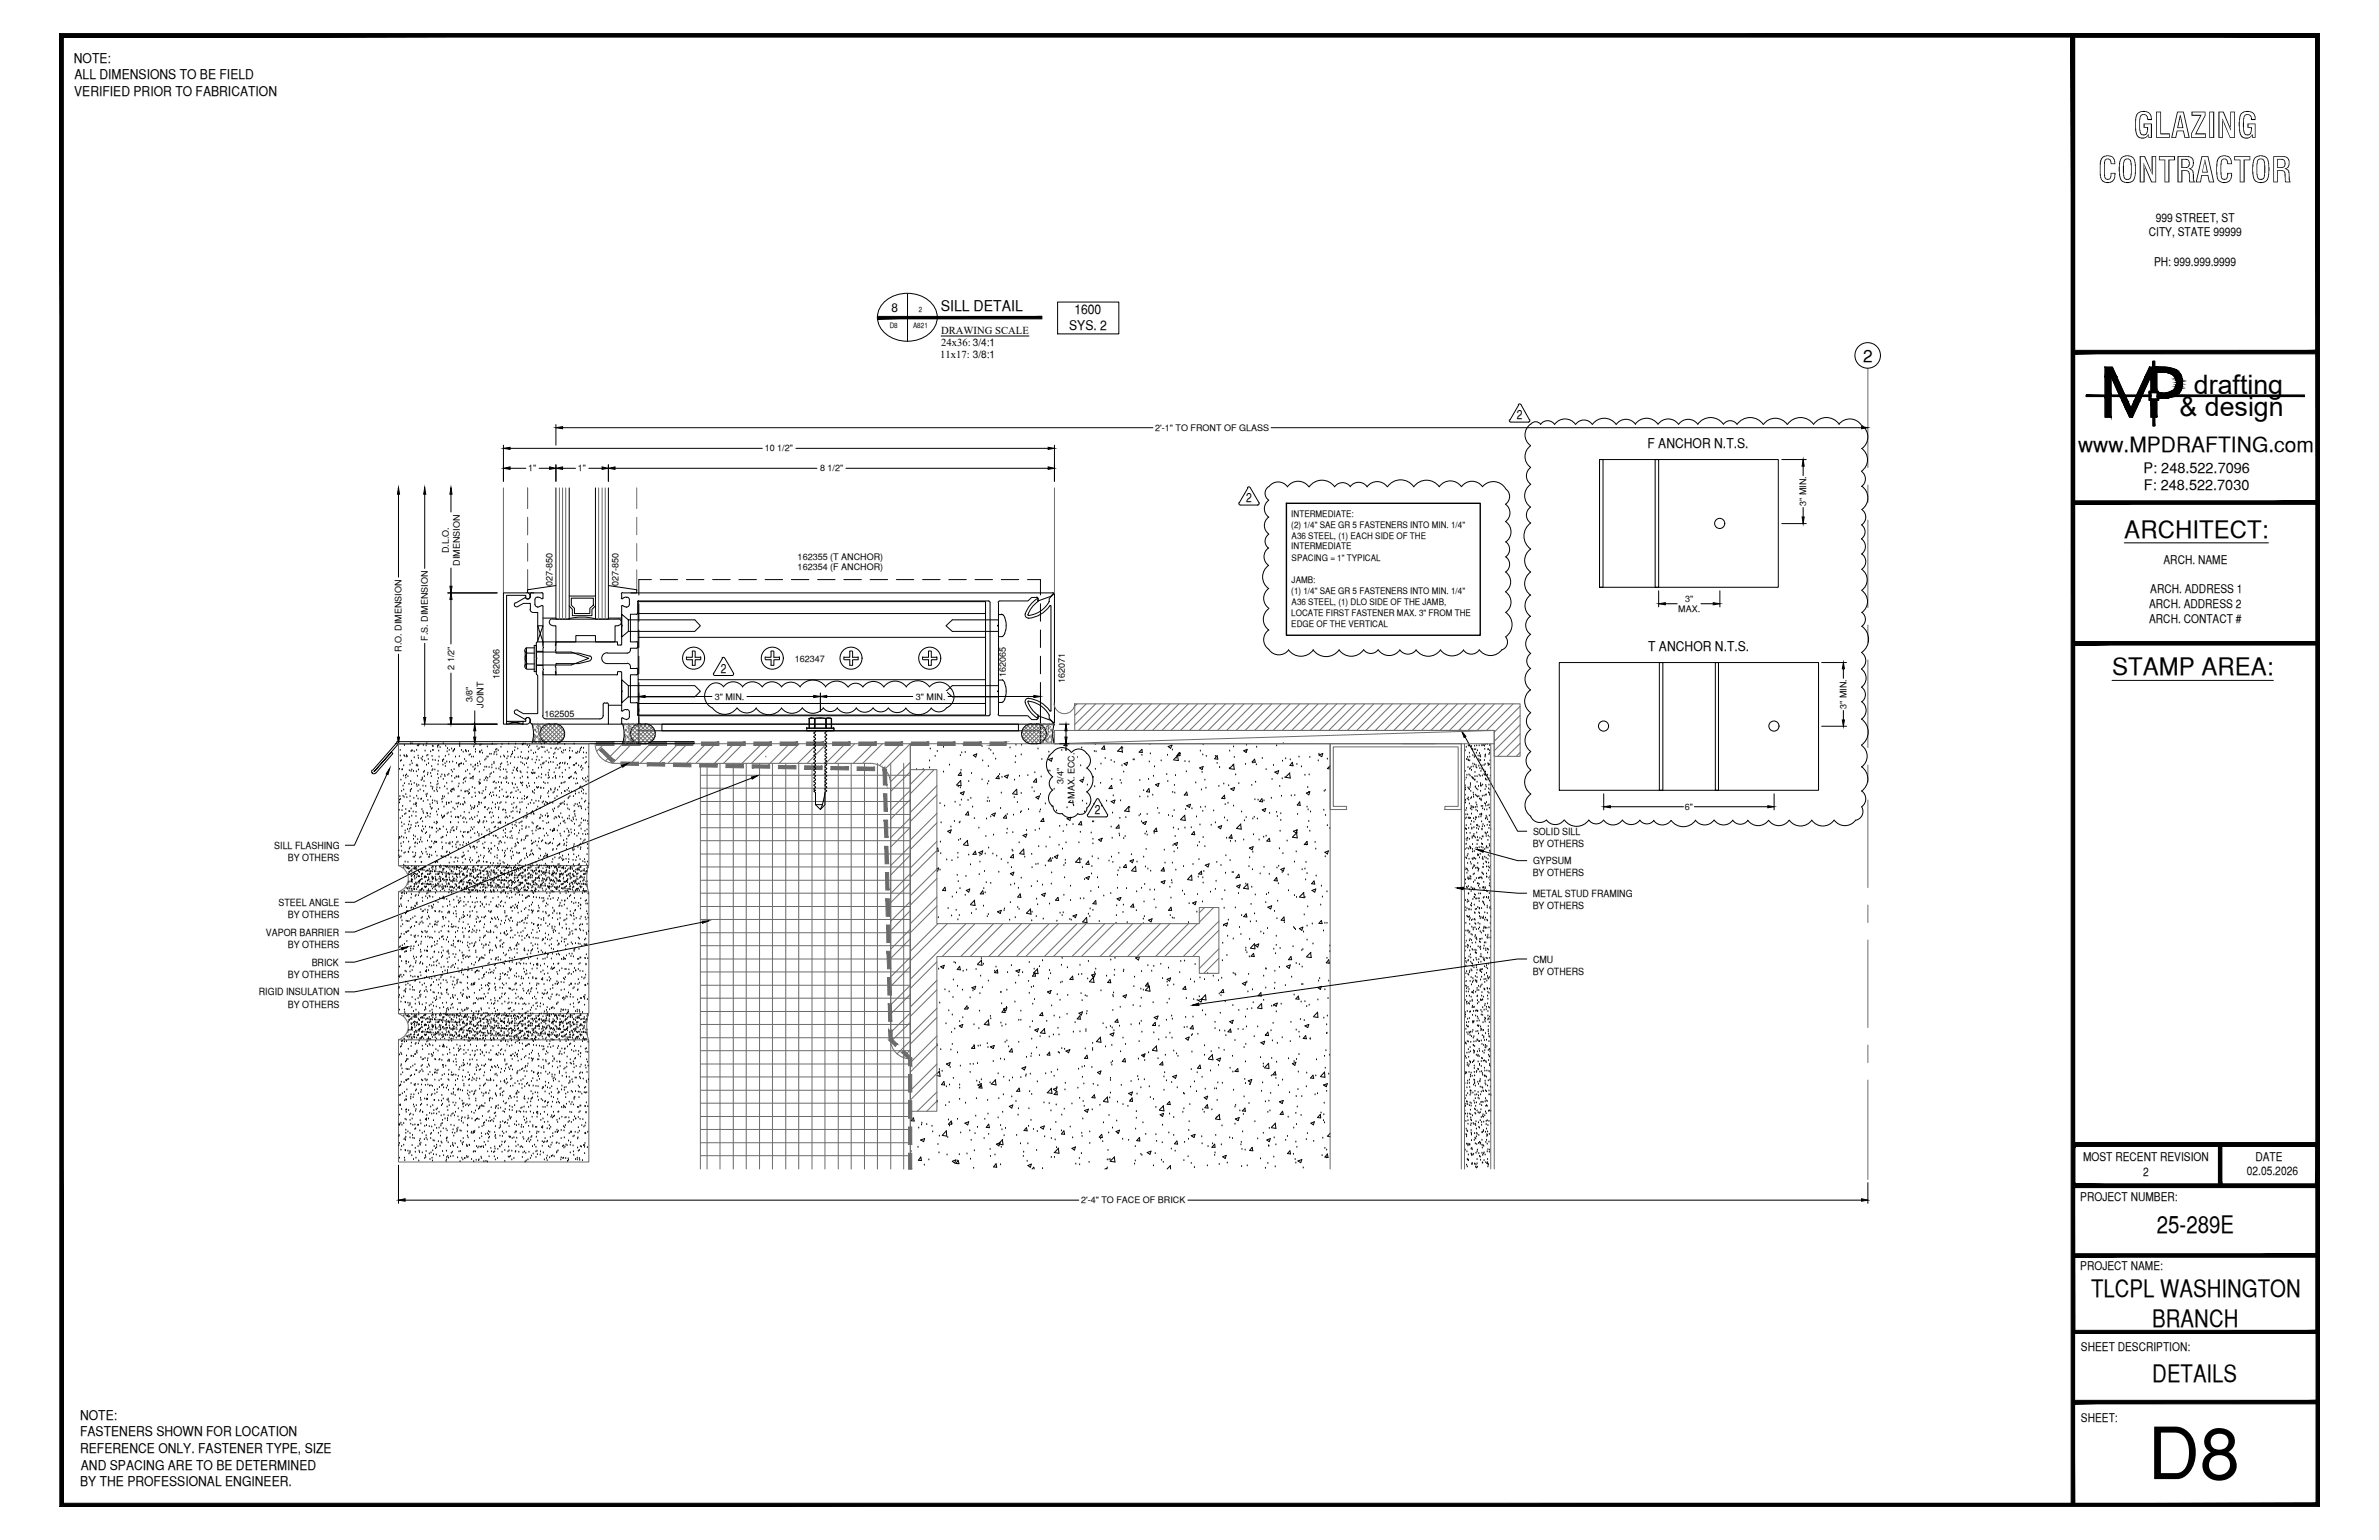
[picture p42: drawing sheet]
<svg xmlns="http://www.w3.org/2000/svg" width="432mm" height="279mm" viewBox="0 0 432 279" stroke-linecap="round" stroke-linejoin="round" font-family="sans-serif">
<defs><g id="words">
<text font-size="13.1" x="389.8" y="268.4">D8</text>
<g font-size="6.3">
<text x="387.2" y="25">GLAZING</text>
<text x="380.8" y="33.1">CONTRACTOR</text>
</g>
<g font-size="4.9">
<text x="398.2" y="71.5">drafting</text>
<text x="395.6" y="75.5">&amp; design</text>
</g>
<g font-size="4.4">
<text x="385.6" y="97.5">ARCHITECT:</text>
<text x="383.3" y="122.5">STAMP AREA:</text>
<text x="391.5" y="223.7">25-289E</text>
<text x="379.5" y="235.4">TLCPL WASHINGTON</text>
<text x="390.7" y="240.7">BRANCH</text>
<text x="390.7" y="250.7">DETAILS</text>
</g>
<text font-size="3.8" x="377.2" y="82">www.MPDRAFTING.com</text>
<text font-size="3.1" x="338.2" y="65.6">2</text>
<text font-size="2.7" x="170.8" y="56.5">SILL DETAIL</text>
<g font-size="2.6">
<text x="389.1" y="85.8">P: 248.522.7096</text>
<text x="389.1" y="89">F: 248.522.7030</text>
</g>
<g font-size="2.4">
<text x="13.4" y="11.4">NOTE:</text>
<text x="13.5" y="17.4">VERIFIED PRIOR TO FABRICATION</text>
<text x="13.5" y="14.4">ALL DIMENSIONS TO BE FIELD</text>
<text x="194.1" y="59.9">SYS. 2</text>
<text x="195" y="56.9">1600</text>
<text x="299" y="81.3">F ANCHOR N.T.S.</text>
<text x="299.1" y="118.1">T ANCHOR N.T.S.</text>
<text x="14.5" y="257.6">NOTE:</text>
<text x="14.5" y="260.6">FASTENERS SHOWN FOR LOCATION</text>
<text x="14.5" y="263.7">REFERENCE ONLY. FASTENER TYPE, SIZE</text>
<text x="14.5" y="269.6">BY THE PROFESSIONAL ENGINEER.</text>
<text x="14.7" y="266.6">AND SPACING ARE TO BE DETERMINED</text>
</g>
<g font-size="2.3">
<text x="275.3" y="76.1">2</text>
<text x="226.2" y="91.1">2</text>
<text x="130.8" y="122">2</text>
<text x="198.7" y="147.7">2</text>
</g>
<g font-size="2.2">
<text x="391.3" y="40.2">999 STREET, ST</text>
<text x="390" y="42.9">CITY, STATE 99999</text>
<text x="391" y="48.2">PH: 999.999.9999</text>
<text x="161.8" y="56.6">8</text>
<text x="390.3" y="107.6">ARCH. ADDRESS 1</text>
<text x="392.7" y="102.3">ARCH. NAME</text>
<text x="390.1" y="110.3">ARCH. ADDRESS 2</text>
<text x="390.1" y="113">ARCH. CONTACT #</text>
<text x="378.1" y="210.6">MOST RECENT REVISION</text>
<text x="389" y="213.3">2</text>
<text x="407.8" y="213.2">02.05.2026</text>
<text x="409.4" y="210.6">DATE</text>
<text x="377.6" y="217.8">PROJECT NUMBER:</text>
<text x="377.6" y="230.4">PROJECT NAME:</text>
<text x="377.7" y="245.2">SHEET DESCRIPTION:</text>
<text x="377.7" y="257.9">SHEET:</text>
</g>
<g font-size="1.9">
<text x="170.6" y="65">11x17: 3/8:1</text>
<text x="170.8" y="60.6">DRAWING SCALE</text>
<text x="170.8" y="62.7">24x36: 3/4:1</text>
</g>
<g font-size="1.8">
<text x="49.8" y="154.1">SILL FLASHING</text>
<text x="278.2" y="153.7">BY OTHERS</text>
<text x="278.3" y="151.5">SOLID SILL</text>
<text x="52.3" y="156.2">BY OTHERS</text>
<text x="278.2" y="159">BY OTHERS</text>
<text x="278.3" y="156.8">GYPSUM</text>
<text x="50.5" y="164.4">STEEL ANGLE</text>
<text x="52.3" y="166.6">BY OTHERS</text>
<text x="278.2" y="162.8">METAL STUD FRAMING</text>
<text x="278.2" y="164.9">BY OTHERS</text>
<text x="48.3" y="169.7">VAPOR BARRIER</text>
<text x="52.3" y="172">BY OTHERS</text>
<text x="52.3" y="177.4">BY OTHERS</text>
<text x="56.6" y="175.2">BRICK</text>
<text x="278.2" y="176.8">BY OTHERS</text>
<text x="278.3" y="174.6">CMU</text>
<text x="47" y="180.6">RIGID INSULATION</text>
<text x="52.3" y="182.8">BY OTHERS</text>
</g>
<g font-size="1.6">
<text x="138.8" y="81.9">10 1/2&quot;</text>
<text x="209.7" y="78.2">2'-1&quot; TO FRONT OF GLASS</text>
<text x="95.9" y="85.5">1&quot;</text>
<text x="104.9" y="85.5">1&quot;</text>
<text x="148.8" y="85.5">8 1/2&quot;</text>
<text x="234.4" y="93.7">INTERMEDIATE:</text>
<text x="234.4" y="95.8">(2) 1/4&quot; SAE GR 5 FASTENERS INTO MIN. 1/4&quot;</text>
<text x="327.9" y="91.8" transform="rotate(-90 327.9 91.8)">3&quot; MIN.</text>
<text x="81.5" y="100.4" transform="rotate(-90 81.5 100.4)">D.L.O.</text>
<text x="144.8" y="101.6">162355 (T ANCHOR)</text>
<text x="234.4" y="99.7">INTERMEDIATE</text>
<text x="234.4" y="97.7">A36 STEEL, (1) EACH SIDE OF THE</text>
<text x="234.4" y="101.7">SPACING = 1&quot; TYPICAL</text>
<text x="83.4" y="102.6" transform="rotate(-90 83.4 102.6)">DIMENSION</text>
<text x="100.3" y="106.4" transform="rotate(-90 100.3 106.4)">027-850</text>
<text x="112.3" y="106.2" transform="rotate(-90 112.3 106.2)">027-850</text>
<text x="144.8" y="103.4">162354 (F ANCHOR)</text>
<text x="234.4" y="107.7">(1) 1/4&quot; SAE GR 5 FASTENERS INTO MIN. 1/4&quot;</text>
<text x="234.4" y="105.7">JAMB:</text>
<text x="234.4" y="111.7">LOCATE FIRST FASTENER MAX. 3&quot; FROM THE</text>
<text x="234.4" y="113.7">EDGE OF THE VERTICAL</text>
<text x="234.4" y="109.7">A36 STEEL, (1) DLO SIDE OF THE JAMB,</text>
<text x="304.6" y="111.1">MAX.</text>
<text x="305.9" y="109.2">3&quot;</text>
<text x="72.9" y="118.2" transform="rotate(-90 72.9 118.2)">R.O. DIMENSION</text>
<text x="77.7" y="116.3" transform="rotate(-90 77.7 116.3)">F.S. DIMENSION</text>
<text x="82.4" y="121.5" transform="rotate(-90 82.4 121.5)">2 1/2&quot;</text>
<text x="90.7" y="123.3" transform="rotate(-90 90.7 123.3)">162006</text>
<text x="144.3" y="120.1">162347</text>
<text x="182.6" y="122.9" transform="rotate(-90 182.6 122.9)">162065</text>
<text x="193.3" y="123.9" transform="rotate(-90 193.3 123.9)">162071</text>
<text x="85.8" y="127.4" transform="rotate(-90 85.8 127.4)">3/8&quot;</text>
<text x="87.8" y="128.4" transform="rotate(-90 87.8 128.4)">JOINT</text>
<text x="98.8" y="130">162505</text>
<text x="129.7" y="126.9">3&quot; MIN.</text>
<text x="166.2" y="126.9">3&quot; MIN.</text>
<text x="335.2" y="128.7" transform="rotate(-90 335.2 128.7)">3&quot; MIN.</text>
<text x="193" y="142.2" transform="rotate(-90 193 142.2)">3/4&quot;</text>
<text x="195" y="144.9" transform="rotate(-90 195 144.9)">MAX. ECC.</text>
<text x="305.8" y="146.9">6&quot;</text>
<text x="196.2" y="218.3">2'-4&quot; TO FACE OF BRICK</text>
</g>
<g font-size="1.3">
<text x="161.5" y="59.4">D8</text>
<text x="165.7" y="59.4">A821</text>
<text x="166.8" y="56.6">2</text>
</g>
</g></defs>
<!-- layer: SURROUNDING CONDITIONS -->
<g fill="none" stroke="#000" stroke-width=".18">
<path d="M72.5 139.6h.1M72.6 137.2h.1M72.6 136.1h.1M72.7 138.1h.1M72.8 138h.1M73 139.7h.1M73 139.6h.1M73.3 138.9h.1M73.3 137.1h.1M73.4 135.3h.1M73.4 137.2h.1M73.7 137.4h.1"/>
<path d="M73.8 137.1h.1M73.9 137.3h.1M74.3 139.8h.1M74.4 138.8h.1M74.5 134.9h.1M74.6 140h.1M74.6 136.3h.1M74.7 138.1h.1M74.7 136.3h.1M74.7 139.7h.1M74.8 134.9h.1M74.8 138.6h.1"/>
<path d="M74.8 136.2h.1M75.1 140h.1M75.2 137.5h.1M75.2 136.4h.1M75.6 138.9h.1M75.6 136.1h.1M75.7 138.8h.1M75.8 135.3h.1M75.8 139h.1M75.9 137.2h.1M75.9 135.3h.1M75.9 137.6h.1"/>
<path d="M75.9 139.7h.1M76.1 135.1h.1M76.5 137.7h.1M76.6 137.9h.1M76.7 137.4h.1M76.8 135.3h.1M77 140h.1M77.1 138.1h.1M77.2 136.3h.1M77.3 135.3h.1M77.4 138.8h.1M77.5 134.9h.1"/>
<path d="M77.5 137.2h.1M77.7 137h.1M77.7 137.8h.1M77.8 138.6h.1M78.2 136.4h.1M78.4 139.1h.1M78.4 137.2h.1M78.4 139.8h.1M78.5 135.4h.1M78.5 137.9h.1M78.5 136.1h.1M78.5 139.6h.1"/>
<path d="M78.6 135.4h.1M78.6 136.1h.1M78.9 139.7h.1M79 138h.1M79.4 135.6h.1M79.4 135.4h.1M79.5 140h.1M79.5 138.7h.1M79.6 138.1h.1M79.6 136.3h.1M79.6 135.3h.1M79.7 137.4h.1"/>
<path d="M79.9 135.6h.1M80.3 138.2h.1M80.3 138h.1M80.4 138.8h.1M80.5 134.9h.1M80.5 137.9h.1M80.8 138.6h.1M80.8 139.1h.1M80.8 137.2h.1M80.9 135.4h.1M81.1 138.2h.1M81.2 136.4h.1"/>
<path d="M81.2 135.8h.1M81.5 137h.1M81.5 136.1h.1M81.6 138.3h.1M81.9 139.8h.1M82 135.9h.1M82.2 138.2h.1M82.2 136.4h.1M82.3 136.2h.1M82.4 139.6h.1M82.5 136h.1M82.5 136.1h.1"/>
<path d="M82.7 137.4h.1M82.9 138.5h.1M83.2 138.9h.1M83.3 139.1h.1M83.3 138.8h.1M83.4 137.3h.1M83.4 138.7h.1M83.4 135.4h.1M83.4 134.9h.1M83.4 135.2h.1M83.6 138.6h.1M83.8 136.1h.1"/>
<path d="M83.8 138.6h.1M84.1 136.5h.1M84.1 138.7h.1M84.3 137.8h.1M84.5 136.3h.1M84.5 136.1h.1M84.6 138.2h.1M84.6 136.4h.1M84.8 139.8h.1M85 136.3h.1M85.2 137h.1M85.3 136.9h.1"/>
<path d="M85.5 138.8h.1M85.6 137.4h.1M85.9 139.2h.1M85.9 137.4h.1M86 135.5h.1M86.1 139.7h.1M86.2 138.9h.1M86.2 139.5h.1M86.3 136.5h.1M86.3 138.8h.1M86.3 136h.1M86.4 135h.1"/>
<path d="M86.7 138.6h.1M86.7 139h.1M87.1 138.2h.1M87.1 136.5h.1M87.1 136.4h.1M87.1 136.6h.1M87.1 135.3h.1M87.2 138.7h.1M87.3 135.1h.1M87.4 136.2h.1M87.6 136.7h.1M87.8 139.8h.1"/>
<path d="M88 139.2h.1M88 137.9h.1M88.2 137.7h.1M88.3 139.2h.1M88.4 137.4h.1M88.5 135.5h.1M88.6 137.4h.1M88.8 139.3h.1M88.9 136.8h.1M89.2 136.8h.1M89.3 139.3h.1M89.3 138.8h.1"/>
<path d="M89.3 135h.1M89.7 138.3h.1M89.7 136.9h.1M89.7 138.6h.1M89.7 136.5h.1M90 136.1h.1M90 136.5h.1M90 139.5h.1M90.2 137h.1M90.2 136h.1M90.4 136.2h.1M90.6 139.5h.1"/>
<path d="M90.8 139.2h.1M90.8 139.8h.1M90.9 137.4h.1M90.9 138.7h.1M90.9 135.6h.1M91.1 138.6h.1M91.1 135.1h.1M91.4 139.6h.1M91.4 137.2h.1M91.6 137.4h.1M91.8 139.7h.1M92 137.7h.1"/>
<path d="M92.1 138.3h.1M92.1 136.5h.1M92.2 137.3h.1M92.2 138.8h.1M92.3 135h.1M92.6 138.6h.1M92.7 137.4h.1M92.8 137h.1M93 136.5h.1M93 136.8h.1M93.2 139.8h.1M93.3 139.3h.1"/>
<path d="M93.4 137.5h.1M93.4 136.2h.1M93.5 135.6h.1M93.6 135h.1M93.7 139.8h.1M93.8 139.6h.1M93.9 140h.1M93.9 139.4h.1M94 135.9h.1M94 137.5h.1M94.5 137.4h.1M94.6 138.4h.1"/>
<path d="M94.6 136.5h.1M94.8 137.6h.1M94.8 135.1h.1M94.9 135.1h.1M94.9 138.6h.1M95 135h.1M95.2 138.8h.1M95.3 137.7h.1M95.3 135h.1M95.6 138.6h.1M95.7 135.3h.1M95.7 137.8h.1"/>
<path d="M95.8 139.3h.1M95.9 137.5h.1M95.9 137.6h.1M95.9 135.6h.1M95.9 136.5h.1M96.1 135.3h.1M96.4 136.2h.1M96.6 137.9h.1M96.7 139.8h.1M96.8 136.7h.1M97.2 138.4h.1M97.2 136.6h.1"/>
<path d="M97.3 137.9h.1M97.5 135.5h.1M97.5 137.4h.1M97.7 136h.1M97.7 139.4h.1M97.9 138h.1M97.9 135.8h.1M98.2 138.8h.1M98.2 135.6h.1M98.2 135h.1M98.3 139.3h.1M98.4 137.5h.1"/>
<path d="M98.4 135.6h.1M98.6 138.6h.1M98.7 135.6h.1M98.7 138.4h.1M98.8 134.9h.1M98.9 136.5h.1M99.1 138.2h.1M99.3 136.2h.1M99.6 138.4h.1M99.6 136.6h.1M99.7 139.8h.1M99.7 137.6h.1"/>
<path d="M99.9 138.3h.1M100 135.8h.1M100.4 138.4h.1M100.5 137.4h.1M100.5 136.8h.1M100.7 136.7h.1M100.8 136h.1M100.9 139.4h.1M101 137.6h.1M101 135.8h.1M101.2 138.9h.1M101.2 135h.1"/>
<path d="M101.3 136h.1M101.5 139.4h.1M101.5 138.6h.1M101.6 139.3h.1M101.7 135.8h.1M101.7 138.5h.1M101.9 136.5h.1M102.1 138.5h.1M102.2 136.7h.1M102.3 136.2h.1M102.5 138.6h.1M102.5 135.1h.1"/>
<path d="M102.6 138.4h.1M102.6 136.1h.1M102.6 139.8h.1M103 138.7h.1M103.3 139.4h.1M103.4 137.5h.1M103.4 136.3h.1M103.4 137.7h.1M103.4 135.8h.1M103.4 137.4h.1M103.6 137.5h.1M103.9 136.3h.1"/>
<path d="M104.1 138.9h.1M104.2 135h.1M104.3 138.9h.1M104.5 138.6h.1M104.5 136.7h.1M104.6 138.6h.1M104.7 136.7h.1M104.8 136.5h.1M105 138.9h.1M105.2 136.5h.1M105.3 136.2h.1M105.3 135.9h.1"/>
<path d="M105.4 139.3h.1M105.5 139h.1M105.5 135.7h.1M105.6 139.8h.1M105.8 139.4h.1M105.9 137.6h.1M105.9 135.8h.1M105.9 136.6h.1M106.2 138.5h.1M106.4 137.4h.1M106.4 136.7h.1M106.4 138.3h.1"/>
<path d="M106.8 139.2h.1M166.4 139.6h.1M167.4 139.6l.2-.1v.1M168.1 135.1h.1M168.7 139.3h.1M168.7 138h.1M168.8 135.9h.1M169.7 137.2h.1M170.1 136.3h.1M171.3 135.6h.1M172.3 138.8h.1M173.2 135.3h.1"/>
<path d="M174.3 137.1h.1M174.4 139.8h.1M174.6 136.6h.1M174.8 135.1h.1M175.2 136.5h.1M176.7 137l.6-.2-.2 .6zM178.2 135.4h.1M178.4 138h.1M179.4 139.1h.1M179.5 135.9h.1M179.8 136.1h.1M180.3 136.8h.1"/>
<path d="M180.7 137.7h.1M183.3 135.7h.1M184.3 138.4h.1M184.3 137.3h.1M184.4 135.2h.1M185.4 137h.1M185.4 135.2h.1M188.4 135.9h.1M189.1 137.8h.1M190.2 139.9h.1M190.3 137.8l.7-.3-.2 .6zM190.4 136.5h.1"/>
<path d="M190.4 137.2h.1M190.6 139.9h.1M192.7 136.1h.1M193.4 134.9l-.3 .4h.6l-.1-.4M193.5 136.1h.1M193.9 139.4h.1M194.1 137.1h.1M195.5 137.4h.1M196.2 138.9h.1M196.3 135.7h.1M198.6 136.3h.1M198.7 134.9h.1"/>
<path d="M198.8 139.6h.1M198.9 136.4h.1M199.8 138.6h.1M200.4 135.3l.1 .7-.5-.1zM200.6 137.6h.1M201.7 138h.1M202.2 138.3h.1M203.6 135.5l.1 .9-.9-.1M203.6 138.9h.1M203.6 135.4l-.7 .9M203.7 136.5h.1M203.8 135.8h.1"/>
<path d="M204 138.6l.7-.3-.2 .6zM205.7 137.9h.1M205.9 137.9h.1M206.8 136.5l.5-.5v.5zM207.3 137h.1M208.6 138.2h.1M208.7 135.1h.1M208.8 136.8h.1M209.5 139.1h.1M210.8 138h.1M211.9 137h.1M212 135.4l.7-.2-.2 .6z"/>
<path d="M212.8 136.1h.1M213.5 137.5h.1M213.7 137.1l.2 .9-.9-.1M213.8 137l-.8 .8M213.9 137h.1M214.1 136.5l.1 .6h-.6zM214.2 136.8h.1M215.1 138.2h.1M215.8 138.2h.1M217.7 139.3l.7-.2-.2 .5zM217.9 136.3h.1M218.3 137h.1"/>
<path d="M218.4 135.1h.1M218.9 137.2h.1M220.6 137.2h.1M220.9 138.5h.1M220.9 137.1l.1 .6h-.5zM221.4 139.3h.1M223.1 139.4h.1M223.2 136.3h.1M223.8 138.9h.1M223.9 135.5h.1M223.9 138.7l.1 .9-.9-.2M224 138.6l-.8 .8"/>
<path d="M224 137.4h.1M225.7 136.2l.7-.2-.2 .5zM226.1 138.7h.1M226.2 136.3h.1M226.3 135.2h.1M227.4 138.4h.1M227.7 137.7l.1 .6-.5-.1zM228 138.7h.1M228.1 135.6h.1M229.1 137.6h.1M229.8 139.6h.1M231.1 138.9h.1"/>
<path d="M231.7 135.3h.1M232.8 138.1h.1M232.9 134.9h.1M233.4 137.7h.1M234.2 137.9h.1M234.6 138.3l.1 .6h-.6zM235.4 138.7h.1M235.8 137.4h.1M236.2 139.1h.1M237.7 137.4h.1M239.3 138h.1M239.4 136.8h.1"/>
<path d="M239.4 137l.7-.3-.2 .6zM240.9 137.7h.1M241.3 139.3h.1M241.4 139l-.5 .4 .5 .1M265.8 137.3h.1M265.9 136.2h.1M265.9 140h.1M266.1 135.6h.1M266.2 137.8h.1M266.4 137.4h.1M266.4 139.3h.1M266.4 137.9h.1"/>
<path d="M266.5 138h.1M266.5 135.3h.1M266.6 138h.1M266.6 135.3h.1M266.7 136.7h.1M266.8 138h.1M266.8 137.4h.1M266.8 139.6h.1M266.8 135.3h.1M266.8 139.4h.1M267 139.2h.1M267.1 135.4h.1"/>
<path d="M267.1 139.8h.1M267.1 135.9h.1M267.3 136h.1M267.3 137.1h.1M267.3 138.6h.1M267.4 139.1h.1M267.6 137.4h.1M267.6 136h.1M267.7 138.7h.1M267.7 135.4h.1M267.7 137.2h.1M267.8 136h.1"/>
<path d="M267.9 138.9h.1M267.9 139.2h.1M268 136.7h.1M268 135.3h.1M268 139.3h.1M268.2 136.2h.1M268.3 137.2h.1M268.4 139h.1M268.4 137.8h.1M268.5 135.3h.1M268.5 136.7h.1M268.6 139.4h.1"/>
<path d="M268.6 138h.1M268.6 137.2h.1M268.7 137.1h.1M268.7 138h.1M268.7 137.4h.1M268.8 140h.1M269 138.9h.1M269 135.2h.1M269 139.6h.1M269 135.3h.1M269.3 139.8h.1M269.3 135.3h.1"/>
<path d="M269.4 138.9h.1M269.4 138h.1M269.4 135.4h.1M269.5 136h.1M269.6 138.7h.1M269.6 137.4h.1M269.6 135.1h.1M269.6 137.1h.1M269.6 137h.1M269.9 135.1h.1M270.1 136h.1M270.1 138.6h.1"/>
<path d="M270.1 138.9h.1M270.2 138.7h.1M270.3 136.9h.1M270.3 138.7h.1M270.4 136.7h.1M270.4 135.3h.1M270.4 136.2h.1M270.4 138h.1M270.5 139.4h.1M72.4 154.4h.1M72.4 155.3h.1M72.4 152.2h.1"/>
<path d="M72.5 147h.1M72.5 152h.1M72.5 145.7h.1M72.5 155.6h.1M72.5 145.2h.1M72.6 144.5h.1M72.6 152h.1M72.6 148.5h.1M72.7 145h.1M72.8 155.4h.1M72.8 153.1h.1M72.8 141.5h.1"/>
<path d="M72.8 153.6h.1M72.9 151.8h.1M72.9 154.4h.1M72.9 149.3h.1M72.9 143.6h.1M73 150h.1M73 147.1h.1M73 148.1h.1M73.1 146.3h.1M73.2 144.5h.1M73.2 142.6h.1M73.2 140.8h.1"/>
<path d="M73.2 152.8h.1M73.3 157h.1M73.3 152h.1M73.3 143.3h.1M73.3 157.4h.1M73.3 149.6h.1M73.3 144.7h.1M73.3 154.8h.1M73.4 142.2h.1M73.5 147.8h.1M73.5 156.4h.1M73.5 150.7h.1"/>
<path d="M73.5 154.7h.1M73.5 151.2h.1M73.5 157.2h.1M73.6 140.8h.1M73.7 146.9h.1M73.7 141.2h.1M73.7 147.6h.1M73.7 144.1h.1M73.7 157.5h.1M73.8 152.1h.1M73.8 140.6h.1M73.9 144.7h.1"/>
<path d="M73.9 157.5h.1M74 150.5h.1M74 157.5h.1M74 156.5h.1M74 140.9h.1M74.1 154.6h.1M74.1 158.6h.1M74.1 157.4h.1M74.2 152.8h.1M74.2 154.6h.1M74.2 149.7h.1M74.2 157.7h.1"/>
<path d="M74.2 150.9h.1M74.2 147.3h.1M74.2 142.3h.1M74.2 158.3h.1M74.3 149.1h.1M74.3 154.1h.1M74.3 148.3h.1M74.3 158.2h.1M74.4 147.3h.1M74.4 150.4h.1M74.4 157.6h.1M74.4 145.4h.1"/>
<path d="M74.4 144.5h.1M74.4 153.8h.1M74.5 143.6h.1M74.5 143.4h.1M74.5 158.1h.1M74.5 141.8h.1M74.5 150.2h.1M74.6 149.7h.1M74.6 146.7h.1M74.6 158.8h.1M74.7 142.4h.1M74.7 143.2h.1"/>
<path d="M74.7 159.1h.1M74.7 160h.1M74.7 159.8h.1M74.7 159.6h.1M74.7 148.1h.1M74.7 157.2h.1M74.7 158.1h.1M74.7 157.9h.1M74.8 158.9h.1M74.9 159.7h.1M74.9 154.7h.1M75 147.3h.1"/>
<path d="M75 155.5h.1M75 157.7h.1M75.1 152.3h.1M75.1 151.6h.1M75.1 158.7h.1M75.1 144.8h.1M75.1 146h.1M75.2 142.1h.1M75.2 157.4h.1M75.2 159.2h.1M75.2 155.5h.1M75.2 157.7h.1"/>
<path d="M75.2 158.9h.1M75.2 158.5h.1M75.3 153.7h.1M75.3 153h.1M75.3 159.5h.1M75.3 157.4h.1M75.4 151.8h.1M75.4 155.3h.1M75.4 156.4h.1M75.4 157.7h.1M75.4 158.6h.1M75.4 150h.1"/>
<path d="M75.4 154.8h.1M75.4 152.9h.1M75.4 146h.1M75.4 157.5h.1M75.5 148.1h.1M75.5 147.4h.1M75.5 145.7h.1M75.5 149.4h.1M75.6 146.3h.1M75.6 140h.1M75.6 145.9h.1M75.6 159.3h.1"/>
<path d="M75.6 144.5h.1M75.6 142.4h.1M75.6 157.7h.1M75.6 157.4h.1M75.6 158.7h.1M75.7 142.7h.1M75.8 140.8h.1M75.8 153.1h.1M75.8 158.6h.1M75.8 152.3h.1M75.8 149.3h.1M75.9 145h.1"/>
<path d="M75.9 143.6h.1M75.9 159h.1M75.9 149.9h.1M75.9 159.1h.1M75.9 158.1h.1M76 142.5h.1M76 157.3h.1M76 158.2h.1M76.1 152.8h.1M76.1 159.1h.1M76.1 159.8h.1M76.1 158.3h.1"/>
<path d="M76.2 155.6h.1M76.2 160h.1M76.3 143.3h.1M76.3 152.4h.1M76.3 148.7h.1M76.3 157.9h.1M76.3 159.7h.1M76.4 145h.1M76.4 155.5h.1M76.4 152h.1M76.5 156.5h.1M76.5 141.6h.1"/>
<path d="M76.5 154.6h.1M76.5 150.7h.1M76.5 148.5h.1M76.5 145h.1M76.5 159.1h.1M76.5 158.7h.1M76.6 152.8h.1M76.6 146.9h.1M76.6 157.7h.1M76.6 158.6h.1M76.6 159.5h.1M76.6 157.9h.1"/>
<path d="M76.6 159.6h.1M76.6 150.9h.1M76.6 141.2h.1M76.6 141.4h.1M76.7 149.1h.1M76.7 154.9h.1M76.7 150h.1M76.7 158.6h.1M76.7 157.7h.1M76.8 147.3h.1M76.8 142.6h.1M76.8 145.4h.1"/>
<path d="M76.8 147.6h.1M76.9 143.6h.1M76.9 140.1h.1M76.9 150.5h.1M76.9 157.5h.1M77 141.8h.1M77 157.9h.1M77 140.9h.1M77 159.3h.1M77.1 157.4h.1M77.1 159.1h.1M77.2 159.2h.1"/>
<path d="M77.2 157.4h.1M77.2 159.1h.1M77.2 150.1h.1M77.2 151.3h.1M77.3 142.7h.1M77.3 154.1h.1M77.3 148.3h.1M77.3 157.3h.1M77.3 158.2h.1M77.3 154.6h.1M77.3 144.2h.1M77.4 144.5h.1"/>
<path d="M77.4 151.1h.1M77.4 159.2h.1M77.5 147.6h.1M77.5 158.1h.1M77.5 155.1h.1M77.5 144.1h.1M77.6 152.6h.1M77.6 147.6h.1M77.6 140.6h.1M77.6 158h.1M77.6 159.8h.1M77.6 158.7h.1"/>
<path d="M77.7 145.2h.1M77.7 140.3h.1M77.7 148.1h.1M77.8 159.3h.1M77.8 159.7h.1M77.9 155.6h.1M77.9 158.7h.1M77.9 159.6h.1M77.9 158.1h.1M77.9 153.7h.1M77.9 155.5h.1M77.9 157.7h.1"/>
<path d="M78 152h.1M78 150.1h.1M78 155.1h.1M78 158.7h.1M78 148.3h.1M78 151.6h.1M78 146h.1M78 158.2h.1M78.1 146.4h.1M78.1 147.7h.1M78.2 144.6h.1M78.2 140.3h.1"/>
<path d="M78.2 142.1h.1M78.2 153.9h.1M78.2 158.6h.1M78.2 158.2h.1M78.2 142.7h.1M78.2 158.1h.1M78.3 140.9h.1M78.3 153.7h.1M78.3 146.8h.1M78.4 152.7h.1M78.4 155.3h.1M78.4 150.2h.1"/>
<path d="M78.4 157.5h.1M78.4 146.7h.1M78.4 159.1h.1M78.4 159.3h.1M78.5 150.2h.1M78.5 145.3h.1M78.5 145.7h.1M78.5 143.2h.1M78.5 157.3h.1M78.5 158.2h.1M78.5 159.6h.1M78.5 142.9h.1"/>
<path d="M78.5 159.3h.1M78.5 157.8h.1M78.6 157.4h.1M78.6 159.5h.1M78.7 159.4h.1M78.7 153.1h.1M78.8 149.3h.1M78.8 143.6h.1M78.9 152.8h.1M78.9 158.2h.1M78.9 145.4h.1M78.9 158.1h.1"/>
<path d="M79 156.5h.1M79 159.1h.1M79.1 154.6h.1M79.1 156.5h.1M79.1 159.6h.1M79.1 159.4h.1M79.1 157.4h.1M79.1 152.8h.1M79.1 157.7h.1M79.1 158.7h.1M79.1 158.2h.1M79.1 159.8h.1"/>
<path d="M79.1 157.3h.1M79.2 151h.1M79.2 149.5h.1M79.2 149.2h.1M79.2 147.3h.1M79.2 150.4h.1M79.2 143.3h.1M79.2 156.3h.1M79.2 152.8h.1M79.3 145.5h.1M79.3 155.3h.1M79.3 142.9h.1"/>
<path d="M79.3 142.4h.1M79.3 159.7h.1M79.4 143.6h.1M79.4 147.9h.1M79.4 149.3h.1M79.4 145.8h.1M79.4 141.8h.1M79.4 140.5h.1M79.4 156.5h.1M79.5 150.7h.1M79.5 142.2h.1M79.5 158.2h.1"/>
<path d="M79.5 158.7h.1M79.6 146.9h.1M79.6 141.2h.1M79.6 158.6h.1M79.7 159.5h.1M79.7 158.6h.1M79.8 150.4h.1M79.8 157.3h.1M79.8 158.2h.1M79.8 159.1h.1M79.8 143h.1M79.9 150.5h.1"/>
<path d="M79.9 157.5h.1M79.9 157.1h.1M79.9 159.6h.1M79.9 160h.1M80 141h.1M80 159.3h.1M80 158.2h.1M80 159.9h.1M80.1 155.4h.1M80.1 152.1h.1M80.1 157.4h.1M80.1 148h.1"/>
<path d="M80.1 158.4h.1M80.2 152.9h.1M80.2 140.6h.1M80.2 155.4h.1M80.2 145h.1M80.3 155.6h.1M80.3 145.5h.1M80.3 154.1h.1M80.3 148.3h.1M80.3 152h.1M80.3 153.7h.1M80.3 144.5h.1"/>
<path d="M80.3 148.5h.1M80.3 158.7h.1M80.3 159.6h.1M80.4 151.9h.1M80.4 144.9h.1M80.4 157.7h.1M80.4 158.4h.1M80.4 158.1h.1M80.5 150.1h.1M80.5 141.4h.1M80.5 157.8h.1M80.5 159.5h.1"/>
<path d="M80.5 148.3h.1M80.6 146.4h.1M80.6 155.4h.1M80.6 157.2h.1M80.6 159.8h.1M80.6 157.7h.1M80.6 144.6h.1M80.6 148.1h.1M80.7 142.7h.1M80.7 140.7h.1M80.8 140.9h.1M80.8 158.4h.1"/>
<path d="M80.8 159.7h.1M80.8 157.2h.1M80.9 155.5h.1M80.9 159.1h.1M81 153h.1M81 159.2h.1M81 158.7h.1M81 157.3h.1M81 150.6h.1M81 145.7h.1M81 151.6h.1M81 146h.1"/>
<path d="M81 154.7h.1M81 157.4h.1M81 158.2h.1M81 159.7h.1M81 159h.1M81.1 142.1h.1M81.2 143.2h.1M81.2 154.6h.1M81.2 147.7h.1M81.2 158.6h.1M81.2 151.1h.1M81.2 157.2h.1"/>
<path d="M81.2 159.7h.1M81.3 140.7h.1M81.3 155.3h.1M81.3 147.5h.1M81.3 144h.1M81.3 157.5h.1M81.4 145.7h.1M81.4 158.5h.1M81.4 158.6h.1M81.5 153.1h.1M81.5 140.5h.1M81.5 156.6h.1"/>
<path d="M81.5 145.7h.1M81.5 157.4h.1M81.5 159.3h.1M81.6 154.7h.1M81.6 158.7h.1M81.6 159.6h.1M81.7 152.9h.1M81.7 153.2h.1M81.7 157.8h.1M81.7 158.6h.1M81.7 159.8h.1M81.7 151.1h.1"/>
<path d="M81.8 149.2h.1M81.8 149.3h.1M81.8 143.6h.1M81.9 147.4h.1M81.9 155.6h.1M81.9 150.7h.1M81.9 157.4h.1M81.9 160h.1M81.9 145.5h.1M81.9 148.2h.1M81.9 143.3h.1M81.9 158.1h.1"/>
<path d="M81.9 158.2h.1M82 143.7h.1M82 140.8h.1M82 158.1h.1M82 141.9h.1M82 150.3h.1M82 158.6h.1M82 159.9h.1M82.1 140.1h.1M82.1 152.8h.1M82.1 153.7h.1M82.1 157.4h.1"/>
<path d="M82.2 143.3h.1M82.2 159.1h.1M82.2 150.1h.1M82.2 146.6h.1M82.2 157.4h.1M82.2 158.2h.1M82.2 159.7h.1M82.3 150.7h.1M82.3 159.8h.1M82.4 143.1h.1M82.4 159.5h.1M82.4 143.4h.1"/>
<path d="M82.4 156.5h.1M82.4 150.7h.1M82.4 158.7h.1M82.4 157.7h.1M82.4 159.4h.1M82.5 157.4h.1M82.5 146.9h.1M82.5 141.2h.1M82.5 159.9h.1M82.6 155.7h.1M82.7 148.3h.1M82.7 158.6h.1"/>
<path d="M82.7 155.6h.1M82.7 153.3h.1M82.7 158.7h.1M82.8 153.8h.1M82.8 145.9h.1M82.8 141h.1M82.8 159.6h.1M82.8 157.5h.1M82.9 152h.1M82.9 150.5h.1M82.9 157.8h.1M82.9 158.7h.1"/>
<path d="M82.9 157.3h.1M82.9 159.1h.1M82.9 150.1h.1M82.9 141h.1M82.9 152.9h.1M82.9 160h.1M82.9 157.2h.1M83 148.3h.1M83 158.7h.1M83 159.3h.1M83.1 146.4h.1M83.1 156.3h.1"/>
<path d="M83.1 157.4h.1M83.1 144.6h.1M83.1 155.8h.1M83.1 152.8h.1M83.1 145.9h.1M83.2 142.7h.1M83.2 148.4h.1M83.2 154.1h.1M83.2 149.3h.1M83.2 157.5h.1M83.2 140.9h.1M83.2 141h.1"/>
<path d="M83.2 148.3h.1M83.2 145.7h.1M83.3 144.5h.1M83.3 142.2h.1M83.3 158.6h.1M83.4 157.5h.1M83.4 158.7h.1M83.4 158.1h.1M83.4 158.6h.1M83.5 153.4h.1M83.5 158.3h.1M83.5 159.2h.1"/>
<path d="M83.6 146h.1M83.6 157.4h.1M83.6 159.9h.1M83.6 150.9h.1M83.6 148.1h.1M83.7 143.5h.1M83.8 159.8h.1M83.8 160h.1M83.8 157.6h.1M83.8 158.2h.1M83.9 155.5h.1M83.9 155.6h.1"/>
<path d="M83.9 159.8h.1M83.9 151.7h.1M83.9 158.7h.1M84 156.6h.1M84 153.4h.1M84 146h.1M84 148.5h.1M84 158.8h.1M84.1 154.7h.1M84.1 146h.1M84.1 142.1h.1M84.1 155.4h.1"/>
<path d="M84.1 151.9h.1M84.1 158.7h.1M84.1 159.6h.1M84.1 152.9h.1M84.1 151.1h.1M84.1 141.5h.1M84.1 157.8h.1M84.1 158.6h.1M84.2 149.2h.1M84.2 148.3h.1M84.2 144.8h.1M84.3 147.4h.1"/>
<path d="M84.3 155.3h.1M84.3 158.9h.1M84.3 159.4h.1M84.3 145.5h.1M84.3 141.3h.1M84.3 157.5h.1M84.3 157.7h.1M84.4 143.7h.1M84.4 151h.1M84.4 145.7h.1M84.4 157.7h.1M84.5 141.9h.1"/>
<path d="M84.5 156h.1M84.5 143.6h.1M84.5 157.7h.1M84.5 159.3h.1M84.5 140h.1M84.5 148.6h.1M84.5 157.4h.1M84.6 141.2h.1M84.6 153.2h.1M84.6 158.9h.1M84.7 149.3h.1M84.7 159.2h.1"/>
<path d="M84.7 157.7h.1M84.8 143.6h.1M84.8 157.4h.1M84.8 158.3h.1M84.8 159h.1M84.8 158.1h.1M84.8 157.3h.1M84.8 158.9h.1M84.9 151.1h.1M85 143.7h.1M85 154.5h.1M85 152.9h.1"/>
<path d="M85 144.1h.1M85 159.9h.1M85.1 151h.1M85.1 157.7h.1M85.2 143.3h.1M85.2 147.5h.1M85.2 156.1h.1M85.2 144h.1M85.2 159.8h.1M85.3 153.6h.1M85.3 148.7h.1M85.3 140.5h.1"/>
<path d="M85.3 159h.1M85.3 158.6h.1M85.3 155.7h.1M85.3 141.3h.1M85.3 158.7h.1M85.3 159.7h.1M85.4 153.9h.1M85.4 146.2h.1M85.4 156.5h.1M85.4 150.7h.1M85.4 157.9h.1M85.4 158.7h.1"/>
<path d="M85.5 152h.1M85.5 150.2h.1M85.5 146.9h.1M85.5 141.2h.1M85.5 159.1h.1M85.6 148.4h.1M85.6 158.6h.1M85.7 146.6h.1M85.7 144.7h.1M85.7 142.9h.1M85.7 156.1h.1M85.7 157.9h.1"/>
<path d="M85.7 158.1h.1M85.7 159.9h.1M85.8 141h.1M85.8 148.7h.1M85.8 150.5h.1M85.8 157.5h.1M85.9 141.4h.1M85.9 153.7h.1M85.9 158.1h.1M85.9 141h.1M85.9 159.2h.1M85.9 159.1h.1"/>
<path d="M86 153.6h.1M86 146.7h.1M86 157.4h.1M86 158.3h.1M86 157.9h.1M86 159.3h.1M86 150.1h.1M86.1 153.7h.1M86.1 146.6h.1M86.2 151.3h.1M86.2 146.3h.1M86.2 154.1h.1"/>
<path d="M86.2 148.3h.1M86.2 143.1h.1M86.2 159.4h.1M86.2 143.9h.1M86.2 157.7h.1M86.3 144.5h.1M86.3 159.4h.1M86.4 157.9h.1M86.4 158.1h.1M86.5 156.6h.1M86.5 159.9h.1M86.6 154.7h.1"/>
<path d="M86.6 153.8h.1M86.6 159.2h.1M86.6 152.9h.1M86.6 148.1h.1M86.6 158.8h.1M86.6 159.7h.1M86.7 151.1h.1M86.7 146.4h.1M86.7 157.9h.1M86.7 159h.1M86.7 149.2h.1M86.7 156.4h.1"/>
<path d="M86.7 159.8h.1M86.7 157.2h.1M86.8 147.4h.1M86.8 159.2h.1M86.8 157.2h.1M86.9 145.6h.1M86.9 155.5h.1M86.9 149.4h.1M86.9 158.7h.1M86.9 143.8h.1M86.9 141.9h.1M86.9 151.4h.1"/>
<path d="M86.9 151.7h.1M86.9 146h.1M86.9 156.2h.1M86.9 152.7h.1M87 140.1h.1M87 156.3h.1M87 142.3h.1M87 158h.1M87.1 148.9h.1M87.1 144h.1M87.1 142.1h.1M87.1 149.2h.1"/>
<path d="M87.1 145.7h.1M87.1 141.5h.1M87.1 158.6h.1M87.2 142.2h.1M87.2 159.3h.1M87.2 158.6h.1M87.2 155.3h.1M87.2 158.4h.1M87.2 158.1h.1M87.2 158.5h.1M87.3 157.4h.1M87.3 157.5h.1"/>
<path d="M87.4 145.7h.1M87.4 151.4h.1M87.4 159.3h.1M87.5 144h.1M87.5 157.4h.1M87.6 153.2h.1M87.6 158.1h.1M87.6 159.9h.1M87.7 149.3h.1M87.7 143.6h.1M87.7 158.1h.1M87.7 159.8h.1"/>
<path d="M87.8 155.7h.1M87.8 156.4h.1M87.8 152h.1M87.8 153.9h.1M87.8 149h.1M87.8 158.8h.1M87.8 159.7h.1M87.8 159.3h.1M87.8 158.1h.1M87.9 152h.1M87.9 153.9h.1M87.9 141.6h.1"/>
<path d="M87.9 155.4h.1M87.9 144.9h.1M87.9 157.9h.1M87.9 150.2h.1M87.9 146.6h.1M87.9 151.8h.1M88 148.3h.1M88 152.9h.1M88 159.9h.1M88.1 146.5h.1M88.1 144.8h.1M88.1 159.4h.1"/>
<path d="M88.1 144.7h.1M88.1 143.3h.1M88.1 141.3h.1M88.1 157.7h.1M88.2 142.9h.1M88.2 159.8h.1M88.2 157.6h.1M88.3 141h.1M88.3 156.5h.1M88.3 158.2h.1M88.3 149.1h.1M88.4 141.7h.1"/>
<path d="M88.4 156.5h.1M88.4 150.7h.1M88.4 158.7h.1M88.5 146.9h.1M88.5 159.3h.1M88.5 159.4h.1M88.5 141.2h.1M88.5 157.4h.1M88.5 158.4h.1M88.5 158.2h.1M88.6 158.6h.1M88.6 159h.1"/>
<path d="M88.6 154.1h.1M88.6 157.2h.1M88.7 146.7h.1M88.7 154.6h.1M88.7 158.9h.1M88.8 151.6h.1M88.8 150.5h.1M88.8 157.5h.1M88.8 144.2h.1M88.8 154.4h.1M88.8 147.6h.1M88.9 141h.1"/>
<path d="M88.9 150.9h.1M88.9 158.2h.1M88.9 159.3h.1M89 147.4h.1M89 140.5h.1M89 157.4h.1M89 156.7h.1M89 143.9h.1M89.1 154.9h.1M89.1 158.8h.1M89.1 159.8h.1M89.1 158.5h.1"/>
<path d="M89.2 153h.1M89.2 154.1h.1M89.2 148.4h.1M89.2 140.3h.1M89.2 157.9h.1M89.2 159.5h.1M89.2 151.2h.1M89.2 146.7h.1M89.2 144.5h.1M89.3 149.4h.1M89.3 158.1h.1M89.3 147.5h.1"/>
<path d="M89.3 157.1h.1M89.3 159.6h.1M89.4 145.7h.1M89.5 143.8h.1M89.5 159.9h.1M89.5 142h.1M89.5 156.7h.1M89.5 151.7h.1M89.5 148.1h.1M89.5 158.4h.1M89.5 159.8h.1M89.6 140.1h.1"/>
<path d="M89.6 149.2h.1M89.6 144.3h.1M89.6 158.1h.1M89.7 159.8h.1M89.7 158h.1M89.7 141.9h.1M89.7 150.2h.1M89.7 157.4h.1M89.7 158.4h.1M89.7 159.3h.1M89.8 155.5h.1M89.8 153.5h.1"/>
<path d="M89.8 158.4h.1M89.8 159.6h.1M89.9 143.1h.1M89.9 158.7h.1M89.9 151.7h.1M89.9 146h.1M89.9 150.1h.1M89.9 146.6h.1M90 157.2h.1M90 151.8h.1M90 142.1h.1M90 143h.1"/>
<path d="M90 158.6h.1M90 159.4h.1M90.1 144.4h.1M90.1 157.6h.1M90.1 159.3h.1M90.2 158.4h.1M90.2 155.7h.1M90.2 155.3h.1M90.2 157.2h.1M90.2 157.5h.1M90.3 153.9h.1M90.3 145.7h.1"/>
<path d="M90.4 152.1h.1M90.4 156.7h.1M90.4 158.9h.1M90.4 159.8h.1M90.4 150.2h.1M90.4 154.3h.1M90.4 149.4h.1M90.4 157.9h.1M90.4 159.7h.1M90.4 157.4h.1M90.4 159.3h.1M90.5 148.4h.1"/>
<path d="M90.5 146.9h.1M90.5 142h.1M90.6 146.6h.1M90.6 153.2h.1M90.6 157.2h.1M90.6 158.9h.1M90.6 144.7h.1M90.6 152.8h.1M90.6 157.1h.1M90.7 142.9h.1M90.7 149.3h.1M90.7 143.6h.1"/>
<path d="M90.7 159.7h.1M90.7 141h.1M90.7 156.2h.1M90.7 145.8h.1M90.8 156.8h.1M90.8 152.7h.1M90.8 158.1h.1M90.9 149.4h.1M90.9 149.2h.1M90.9 158.5h.1M90.9 145.6h.1M90.9 159.9h.1"/>
<path d="M91 142h.1M91 152.9h.1M91 142.1h.1M91 158.4h.1M91 159.3h.1M91 158.5h.1M91.1 157.5h.1M91.1 159.8h.1M91.1 143.3h.1M91.1 158.6h.1M91.1 158.4h.1M91.2 154.4h.1"/>
<path d="M91.2 159.8h.1M91.2 147h.1M91.3 152h.1M91.3 156.5h.1M91.3 157.4h.1M91.4 144.5h.1M91.4 150.7h.1M91.4 158.7h.1M91.4 146.9h.1M91.4 141.2h.1M91.4 159.8h.1M91.5 156.7h.1"/>
<path d="M91.5 157.4h.1M91.5 158.6h.1M91.5 158.1h.1M91.6 154.8h.1M91.6 155.4h.1M91.6 158.8h.1M91.6 159.8h.1M91.6 158.6h.1M91.6 159.7h.1M91.6 153h.1M91.6 157.9h.1M91.7 151.2h.1"/>
<path d="M91.7 154.4h.1M91.7 155.3h.1M91.7 148.4h.1M91.7 159.8h.1M91.8 149.4h.1M91.8 147.1h.1M91.8 150.5h.1M91.8 151.8h.1M91.8 157.5h.1M91.8 147.5h.1M91.8 145.7h.1M91.8 141.4h.1"/>
<path d="M91.9 143.8h.1M91.9 141h.1M91.9 148.2h.1M91.9 144.7h.1M91.9 159.3h.1M91.9 142h.1M91.9 157.4h.1M91.9 159.9h.1M92 140.1h.1M92 141.2h.1M92 157.6h.1M92.1 152h.1"/>
<path d="M92.1 154.1h.1M92.1 157.5h.1M92.1 157h.1M92.1 144.7h.1M92.1 148.4h.1M92.1 158.7h.1M92.2 149.6h.1M92.2 144.5h.1M92.2 159.3h.1M92.3 142.2h.1M92.3 157.5h.1M92.3 158.4h.1"/>
<path d="M92.3 158.1h.1M92.3 160h.1M92.4 158.7h.1M92.5 159.9h.1M92.5 157.2h.1M92.5 158.9h.1M92.5 148.1h.1M92.5 158.8h.1M92.6 152.1h.1M92.6 151h.1M92.6 157.5h.1M92.6 144.7h.1"/>
<path d="M92.6 154.4h.1M92.6 159.8h.1M92.7 144h.1M92.8 155.5h.1M92.8 150.9h.1M92.8 147.4h.1M92.8 158.7h.1M92.8 155.8h.1M92.8 159.8h.1M92.8 157.5h.1M92.9 154h.1M92.9 151.7h.1"/>
<path d="M92.9 146h.1M92.9 143.8h.1M92.9 158h.1M92.9 158.9h.1M93 152.1h.1M93 149.7h.1M93 142.1h.1M93 140.3h.1M93 158.4h.1M93 150.3h.1M93 154.6h.1M93 142.3h.1"/>
<path d="M93 158.6h.1M93.1 148.5h.1M93.1 147.3h.1M93.2 146.6h.1M93.2 155.3h.1M93.2 144.8h.1M93.2 157.6h.1M93.2 157.5h.1M93.3 143h.1M93.3 145.7h.1M93.3 141.2h.1M93.3 159.3h.1"/>
<path d="M93.4 158.9h.1M93.4 157.4h.1M93.4 158.1h.1M93.4 159.8h.1M93.5 149.7h.1M93.5 153.7h.1M93.5 158.4h.1M93.5 159.3h.1M93.5 157.9h.1M93.5 142.4h.1M93.5 153.2h.1M93.5 157.5h.1"/>
<path d="M93.6 157h.1M93.7 149.3h.1M93.7 143.6h.1M93.7 153.5h.1M93.7 146.6h.1M93.7 158.9h.1M93.7 150h.1M93.7 158.1h.1M93.8 154.7h.1M93.8 146.4h.1M93.9 152.3h.1M93.9 147.3h.1"/>
<path d="M93.9 142.9h.1M93.9 157.7h.1M93.9 159.3h.1M93.9 144.9h.1M93.9 152.9h.1M93.9 159.9h.1M93.9 157.5h.1M94 156.7h.1M94 159.3h.1M94 154.9h.1M94 143.4h.1M94 158.9h.1"/>
<path d="M94.1 153h.1M94.1 158.9h.1M94.1 159.8h.1M94.1 157.7h.1M94.2 151.2h.1M94.2 157.1h.1M94.2 158h.1M94.2 149.4h.1M94.3 147.5h.1M94.3 154.8h.1M94.3 156.5h.1M94.3 150.7h.1"/>
<path d="M94.3 158.7h.1M94.4 145.7h.1M94.4 147.4h.1M94.4 157.1h.1M94.4 158.9h.1M94.4 143.8h.1M94.4 140h.1M94.4 146.9h.1M94.4 141.2h.1M94.4 156.3h.1M94.5 142h.1M94.5 157.7h.1"/>
<path d="M94.5 158.6h.1M94.6 140.2h.1M94.6 149.2h.1M94.6 156.1h.1M94.6 152.6h.1M94.7 152.4h.1M94.7 142.2h.1M94.7 159h.1M94.7 157.5h.1M94.7 149.9h.1M94.7 145h.1M94.7 150.5h.1"/>
<path d="M94.7 149.1h.1M94.7 145.6h.1M94.7 158.4h.1M94.7 159.4h.1M94.8 142.6h.1M94.8 141h.1M94.8 157.5h.1M94.9 142h.1M94.9 157.4h.1M94.9 159.3h.1M94.9 158.4h.1M94.9 159.1h.1"/>
<path d="M95.1 154.1h.1M95.1 148.4h.1M95.1 152.5h.1M95.1 157.9h.1M95.2 145h.1M95.2 144.5h.1M95.2 155.8h.1M95.2 158.1h.1M95.3 154h.1M95.3 158.9h.1M95.3 159.8h.1M95.3 159.1h.1"/>
<path d="M95.4 152.1h.1M95.4 157h.1M95.4 158h.1M95.4 157.9h.1M95.4 159.7h.1M95.4 150.3h.1M95.4 151.8h.1M95.4 159.9h.1M95.5 148.5h.1M95.5 150.1h.1M95.5 148.1h.1M95.6 146.6h.1"/>
<path d="M95.6 154.9h.1M95.6 142.6h.1M95.6 155.3h.1M95.6 144.8h.1M95.6 147.6h.1M95.6 151.7h.1M95.6 159.8h.1M95.7 142.9h.1M95.7 140.2h.1M95.7 148.2h.1M95.8 141.1h.1M95.8 155.6h.1"/>
<path d="M95.8 144.7h.1M95.8 157.9h.1M95.8 151.7h.1M95.8 141.2h.1M95.8 158.7h.1M95.8 157.5h.1M95.8 159.3h.1M95.9 146h.1M95.9 157.5h.1M95.9 142.2h.1M95.9 159.4h.1M95.9 159.2h.1"/>
<path d="M96 150.1h.1M96 157.5h.1M96 158.5h.1M96 158.6h.1M96.1 142.7h.1M96.1 155.3h.1M96.2 159.2h.1M96.2 157.5h.1M96.3 145.7h.1M96.3 158.9h.1M96.3 155.1h.1M96.3 159.3h.1"/>
<path d="M96.3 157.1h.1M96.4 147.7h.1M96.4 154.5h.1M96.4 158h.1M96.4 157.4h.1M96.4 158.7h.1M96.5 152.6h.1M96.5 140.3h.1M96.5 145.2h.1M96.5 153.2h.1M96.5 154.3h.1M96.5 147.4h.1"/>
<path d="M96.6 156.8h.1M96.6 149.3h.1M96.6 150.8h.1M96.6 159.9h.1M96.6 159.3h.1M96.6 154.9h.1M96.6 153.1h.1M96.6 143.6h.1M96.6 147.3h.1M96.6 140.4h.1M96.6 158.1h.1M96.6 158.9h.1"/>
<path d="M96.7 151.3h.1M96.7 143.8h.1M96.7 157.1h.1M96.7 158.1h.1M96.8 149.5h.1M96.8 140.3h.1M96.8 158.4h.1M96.8 147.6h.1M96.8 155.1h.1M96.9 145.8h.1M96.9 147.8h.1M96.9 152.9h.1"/>
<path d="M96.9 159.9h.1M97 144h.1M97 140.3h.1M97 142.1h.1M97 143.4h.1M97 158.1h.1M97.1 140.3h.1M97.1 159.8h.1M97.2 152.7h.1M97.2 158.5h.1M97.2 159.4h.1M97.2 159.7h.1"/>
<path d="M97.3 145.4h.1M97.3 156.5h.1M97.3 150.7h.1M97.3 157.5h.1M97.3 159.4h.1M97.3 158.7h.1M97.3 158h.1M97.3 150.2h.1M97.3 146.9h.1M97.3 157.9h.1M97.4 142.9h.1M97.4 141.2h.1"/>
<path d="M97.4 150.1h.1M97.5 157h.1M97.5 153.5h.1M97.5 158.6h.1M97.5 143h.1M97.5 159.4h.1M97.6 149.9h.1M97.6 146.4h.1M97.7 150.5h.1M97.7 157.5h.1M97.7 152.8h.1M97.7 142.9h.1"/>
<path d="M97.7 158.2h.1M97.7 159.3h.1M97.8 155.8h.1M97.8 145.4h.1M97.8 141h.1M97.8 159.3h.1M97.8 159.2h.1M97.9 154h.1M97.9 152.1h.1M97.9 158.9h.1M97.9 159.9h.1M97.9 157.4h.1"/>
<path d="M97.9 150.4h.1M97.9 157.1h.1M97.9 158.1h.1M97.9 158.2h.1M97.9 159.4h.1M98 148.5h.1M98 146.7h.1M98 154.1h.1M98 148.4h.1M98.1 144.8h.1M98.1 155.3h.1M98.1 150.4h.1"/>
<path d="M98.2 143h.1M98.2 147.9h.1M98.2 144.5h.1M98.2 141.2h.1M98.2 158.1h.1M98.2 157.1h.1M98.2 158.8h.1M98.3 140.5h.1M98.3 152.7h.1M98.4 158.2h.1M98.4 159.9h.1M98.4 148.1h.1"/>
<path d="M98.4 156.1h.1M98.4 145.7h.1M98.5 152.5h.1M98.5 158.5h.1M98.5 159.4h.1M98.6 149h.1M98.6 157.6h.1M98.6 159.5h.1M98.6 159.8h.1M98.6 150.4h.1M98.6 145.5h.1M98.7 143.1h.1"/>
<path d="M98.7 155.6h.1M98.7 142h.1M98.7 158.4h.1M98.7 157.1h.1M98.7 158.7h.1M98.7 158.3h.1M98.8 151.7h.1M98.8 146h.1M98.8 159.6h.1M98.9 155.4h.1M98.9 142.2h.1M98.9 158.6h.1"/>
<path d="M99 156.8h.1M99 153h.1M99 148h.1M99 158.4h.1M99.1 154.9h.1M99.1 145.5h.1M99.1 140.7h.1M99.1 158.9h.1M99.1 159.9h.1M99.1 153.1h.1M99.1 155.3h.1M99.1 157.1h.1"/>
<path d="M99.1 158.1h.1M99.1 157.5h.1M99.1 159.7h.1M99.2 151.3h.1M99.2 159.6h.1M99.2 157.9h.1M99.3 149.4h.1M99.3 145.7h.1M99.3 155.3h.1M99.3 158.4h.1M99.3 159.6h.1M99.3 147.6h.1"/>
<path d="M99.3 159.3h.1M99.4 145.8h.1M99.4 155.4h.1M99.4 155.1h.1M99.4 148.3h.1M99.4 157.4h.1M99.4 144h.1M99.4 142.1h.1M99.4 148.1h.1M99.4 151.6h.1M99.4 157.2h.1M99.5 140.3h.1"/>
<path d="M99.5 153.2h.1M99.5 148.1h.1M99.5 141.2h.1M99.6 140.7h.1M99.6 149.3h.1M99.6 143.6h.1M99.6 144.6h.1M99.6 158.4h.1M99.6 157.5h.1M99.6 159.3h.1M99.7 141.1h.1M99.7 157.2h.1"/>
<path d="M99.7 158.1h.1M99.8 153h.1M99.8 157.6h.1M99.8 158.6h.1M99.8 159.4h.1M99.8 157.4h.1M99.8 145.7h.1M99.8 159.7h.1M99.9 150.6h.1M99.9 152.9h.1M99.9 159.9h.1M99.9 143.2h.1"/>
<path d="M100 143.4h.1M100.1 157.3h.1M100.1 159.7h.1M100.1 159.8h.1M100.1 158.8h.1M100.2 156.5h.1M100.2 158.7h.1M100.3 153.1h.1M100.3 150.7h.1M100.3 150.9h.1M100.3 158.5h.1M100.3 158.7h.1"/>
<path d="M100.3 156h.1M100.3 145.7h.1M100.3 146.9h.1M100.3 141.2h.1M100.3 154.3h.1M100.3 159.9h.1M100.4 154.1h.1M100.4 143.9h.1M100.4 158.1h.1M100.4 159h.1M100.5 152.3h.1M100.5 150.7h.1"/>
<path d="M100.5 147.3h.1M100.5 157.2h.1M100.5 159.8h.1M100.5 158.6h.1M100.5 150.4h.1M100.6 148.6h.1M100.6 143.7h.1M100.6 140.2h.1M100.6 146.7h.1M100.6 150.7h.1M100.6 150.5h.1M100.6 157.5h.1"/>
<path d="M100.6 158.4h.1M100.7 144.9h.1M100.7 155.6h.1M100.7 143.3h.1M100.7 157.4h.1M100.8 143.1h.1M100.8 148.3h.1M100.8 141h.1M100.8 159.3h.1M100.8 141.2h.1M100.8 140.8h.1M100.8 157.4h.1"/>
<path d="M100.9 158.6h.1M101 158.5h.1M101 159.4h.1M101 157.4h.1M101 154.1h.1M101 148.4h.1M101 157.6h.1M101.1 144.5h.1M101.1 159.9h.1M101.1 157.9h.1M101.1 159.6h.1M101.2 150.7h.1"/>
<path d="M101.2 153.5h.1M101.2 158.1h.1M101.2 157.8h.1M101.2 143.4h.1M101.3 156.9h.1M101.3 146.5h.1M101.3 153.4h.1M101.3 157.4h.1M101.3 159.9h.1M101.4 148.1h.1M101.4 149.9h.1M101.5 156.8h.1"/>
<path d="M101.5 155.8h.1M101.5 146.3h.1M101.5 155h.1M101.5 153.3h.1M101.5 148.3h.1M101.5 142.8h.1M101.5 158.7h.1M101.5 159.8h.1M101.5 159.2h.1M101.6 153.2h.1M101.6 141h.1M101.6 159h.1"/>
<path d="M101.6 160h.1M101.6 157.4h.1M101.7 151.3h.1M101.7 145.9h.1M101.7 155.6h.1M101.7 157.2h.1M101.7 158.1h.1M101.7 159.1h.1M101.7 149.5h.1M101.7 160h.1M101.7 158.7h.1M101.8 147.6h.1"/>
<path d="M101.8 151.7h.1M101.8 146h.1M101.8 158.7h.1M101.9 145.8h.1M101.9 142.2h.1M101.9 144h.1M101.9 158.6h.1M102 142.1h.1M102 155.8h.1M102 157.5h.1M102 140.3h.1M102 148.4h.1"/>
<path d="M102 158.7h.1M102.1 141h.1M102.1 155.3h.1M102.1 156.1h.1M102.1 157.5h.1M102.2 145.7h.1M102.2 158.7h.1M102.2 149.1h.1M102.2 158.6h.1M102.2 159.5h.1M102.2 157.5h.1M102.3 156h.1"/>
<path d="M102.3 152.5h.1M102.3 157.7h.1M102.3 157.4h.1M102.3 159.3h.1M102.4 153.4h.1M102.4 142h.1M102.4 150.9h.1M102.4 146h.1M102.4 153.2h.1M102.4 149h.1M102.4 145.5h.1M102.5 143.6h.1"/>
<path d="M102.6 149.4h.1M102.6 143.6h.1M102.6 141.9h.1M102.6 158.3h.1M102.6 157.6h.1M102.6 158.2h.1M102.7 158.1h.1M102.7 155.9h.1M102.8 154.1h.1M102.8 153.5h.1M102.8 160h.1M102.8 158.9h.1"/>
<path d="M102.8 159.9h.1M102.9 152.3h.1M102.9 152.9h.1M102.9 157.2h.1M102.9 158.1h.1M102.9 159h.1M102.9 150.4h.1M102.9 146h.1M102.9 143.4h.1M103 148.6h.1M103 159.8h.1M103 157.9h.1"/>
<path d="M103 159.6h.1M103.1 146.7h.1M103.1 158.9h.1M103.1 159.6h.1M103.1 144.9h.1M103.1 151.8h.1M103.2 143.1h.1M103.2 156.5h.1M103.2 150.8h.1M103.2 155.1h.1M103.2 158.7h.1M103.3 141.2h.1"/>
<path d="M103.3 156h.1M103.3 151.1h.1M103.3 144.7h.1M103.3 157.7h.1M103.3 148.6h.1M103.3 143.6h.1M103.3 146.9h.1M103.3 151.6h.1M103.3 148.1h.1M103.4 141.2h.1M103.4 144.5h.1M103.4 158.9h.1"/>
<path d="M103.4 158.6h.1M103.5 141h.1M103.5 158.6h.1M103.5 159.5h.1M103.5 157.7h.1M103.5 157.4h.1M103.5 159.2h.1M103.6 157.7h.1M103.6 157.5h.1M103.6 157.4h.1M103.6 150.6h.1M103.7 151.1h.1"/>
<path d="M103.7 141h.1M103.8 143.7h.1M103.8 159.3h.1M103.8 157.4h.1M103.9 157.7h.1M103.9 154.1h.1M103.9 158.7h.1M104 156.1h.1M104 148.4h.1M104 154.4h.1M104 158.7h.1M104.1 156.9h.1"/>
<path d="M104.1 148.7h.1M104.1 144.5h.1M104.1 160h.1M104.1 159h.1M104.1 155.1h.1M104.1 153.6h.1M104.1 141.3h.1M104.1 158.1h.1M104.1 159.1h.1M104.2 153.2h.1M104.2 146.2h.1M104.2 154.2h.1"/>
<path d="M104.2 147.3h.1M104.2 157.2h.1M104.3 151.4h.1M104.3 149.5h.1M104.3 150.7h.1M104.3 147.8h.1M104.3 147.2h.1M104.3 140.3h.1M104.3 159.1h.1M104.3 159.9h.1M104.4 145.9h.1M104.4 148.1h.1"/>
<path d="M104.4 143.6h.1M104.5 144.1h.1M104.5 140.1h.1M104.5 158.3h.1M104.5 142.2h.1M104.5 156.1h.1M104.5 157.9h.1M104.5 159.8h.1M104.5 160h.1M104.6 140.4h.1M104.6 148.8h.1M104.6 141.4h.1"/>
<path d="M104.6 155.6h.1M104.7 151.7h.1M104.7 158.6h.1M104.7 159.5h.1M104.7 159.1h.1M104.7 158.7h.1M104.8 146h.1M104.8 157.7h.1M104.8 157.9h.1M104.8 142.2h.1M104.9 153.7h.1M104.9 158.6h.1"/>
<path d="M104.9 157.9h.1M104.9 159.6h.1M105 146.4h.1M105 157h.1M105 151.3h.1M105 155.3h.1M105 157.8h.1M105.1 143.9h.1M105.1 149.9h.1M105.1 157.5h.1M105.2 145.7h.1M105.2 156.8h.1"/>
<path d="M105.2 153.4h.1M105.2 157.9h.1M105.2 142.9h.1M105.2 159.3h.1M105.3 156h.1M105.3 149.8h.1M105.3 146.3h.1M105.3 157.4h.1M105.3 154.1h.1M105.3 159.1h.1M105.4 152.3h.1M105.4 153.8h.1"/>
<path d="M105.4 153.2h.1M105.4 142.7h.1M105.4 157.2h.1M105.4 158.2h.1M105.4 159.2h.1M105.4 157.4h.1M105.4 159.1h.1M105.5 150.4h.1M105.5 146.4h.1M105.5 149.4h.1M105.5 159.1h.1M105.5 148.6h.1"/>
<path d="M105.5 146.7h.1M105.5 143.6h.1M105.6 145h.1M105.6 158.1h.1M105.7 143.1h.1M105.7 159.3h.1M105.7 141.3h.1M105.8 156.3h.1M105.8 151.4h.1M105.8 152.9h.1M105.8 159.9h.1M105.9 144h.1"/>
<path d="M105.9 158h.1M105.9 148.9h.1M105.9 143.4h.1M105.9 158.7h.1M106 141.5h.1M106 152.6h.1M106 159.6h.1M106 159.8h.1M106 157.7h.1M106 158.6h.1M106 158.1h.1M106 159.3h.1"/>
<path d="M106.1 156h.1M106.1 145.5h.1M106.2 156.5h.1M106.2 150.8h.1M106.2 152.4h.1M106.2 158.7h.1M106.2 148.9h.1M106.3 151.4h.1M106.3 146.9h.1M106.3 141.2h.1M106.3 145.4h.1M106.4 144.1h.1"/>
<path d="M106.4 141.9h.1M106.4 158.6h.1M106.4 158.2h.1M106.5 156.9h.1M106.5 158.1h.1M106.6 155.1h.1M106.6 150.6h.1M106.6 160h.1M106.6 157.5h.1M106.6 153.2h.1M106.6 156.4h.1M106.6 158.2h.1"/>
<path d="M106.7 151.4h.1M106.7 154h.1M106.7 149h.1M106.7 141h.1M106.7 157.2h.1M106.7 149.5h.1M106.7 146.6h.1M106.7 141.7h.1M106.7 157.4h.1M106.8 147.7h.1M106.9 145.9h.1M170.1 157.6l.3-.1-.2 .6-.1-.1"/>
<path d="M170.2 153.9l.1 .5h-.2M170.2 153.9l-.1 .2M170.6 145.8h.1M170.6 157.9h.1M170.7 152.8h.1M170.8 154.9h.1M170.8 149.3h.1M171.3 140.1h.1M171.4 146.2h.1M171.8 156h.1M172 150.8l.7-.2-.2 .5zM172.6 150.1h.1"/>
<path d="M172.8 156.1h.1M173.2 149h.1M173.4 145.5h.1M173.7 158.8h.1M173.9 155.6h.1M173.9 154.8h.1M173.9 160h.1M173.9 142.7h.1M174 152.5h.1M174.1 149.3h.1M174.2 146.1h.1M174.2 149.2h.1"/>
<path d="M174.3 142.9h.1M174.3 152.3h.1M174.3 143.9l.7-.3-.2 .6zM174.4 140.1l.1 .6h-.6zM174.4 141.6l-.7 .8M174.4 141.7v.9l-.8-.2M174.5 145.2h.1M175.3 159h.1M175.6 152.5l.1 .9-.8-.1M175.6 152.5l-.7 .7M175.7 145.2h.1M175.7 147.3l.1 .6-.5-.1z"/>
<path d="M175.8 141.8h.1M175.8 155.1h.1M176.1 156.9h.1M176.2 144.8h.1M176.3 140.3h.1M176.5 146.4h.1M176.8 148.5h.1M177 154.4l.2 .6h-.6zM177.7 150.2h.1M177.7 154.7l.7-.3-.2 .6zM177.7 158.7h.1M177.9 155.3h.1"/>
<path d="M177.9 156.4h.1M178.2 141.5h.1M178.7 158.1h.1M178.8 154.9h.1M178.9 151.8h.1M179.1 148.6h.1M179.2 145.4h.1M179.3 142.2h.1M179.3 144.8h.1M179.5 141.8h.1M179.5 153.9h.1M179.6 145.4h.1"/>
<path d="M179.8 148.2h.1M180 147.8l.7-.3-.2 .6zM180.2 154.9h.1M180.3 151.5h.1M180.9 155.3h.1M181.2 140.7l.2 .6-.6-.1zM181.3 158.2h.1M181.4 140.5h.1M181.6 146.7h.1M181.7 143.9h.1M181.7 156h.1M181.9 141h.1"/>
<path d="M182.3 140.8l.7-.2-.2 .6zM182.6 147.9l.1 .6-.6-.1zM182.8 151.2h.1M182.8 147.8h.1M182.8 150.4h.1M182.9 156.6h.1M183.4 158.5l.6-.3-.2 .6zM183.6 157.4h.1M183.7 154.2h.1M183.8 151.1h.1M183.8 154.4h.1M183.8 144l.7-.8 .1 .9-.8-.1"/>
<path d="M183.9 155l.1 .6h-.6zM184 147.9h.1M184.1 144.7h.1M184.1 141.5h.1M184.7 145.6h.1M185 152.9h.1M185 140.8h.1M185.1 154.8l.7-.7 .1 .9-.9-.1M185.2 147.4h.1M185.4 144h.1M185.4 147.3h.1M185.4 159.3h.1"/>
<path d="M185.7 151.6l.7-.3-.2 .6zM186 155.5h.1M186.3 150.7h.1M186.6 140.7h.1M186.7 146.9h.1M187.3 155h.1M187.3 157.4h.1M187.3 142.9h.1M187.7 143.6h.1M187.8 140.2h.1M187.9 150.7h.1M188 156.8h.1"/>
<path d="M188 144.7l.7-.3-.2 .6zM188.1 141.3l.1 .6h-.6zM188.3 160h.1M188.4 156.8h.1M188.5 153.6h.1M188.7 150.4h.1M188.7 147.3h.1M188.8 144.1h.1M188.8 146.9h.1M189 141h.1M189.4 148.5l.1 .5h-.6zM189.7 157.1h.1"/>
<path d="M189.7 145.9h.1M189.9 153.7h.1M190.6 152h.1M190.7 155.6l.1 .6h-.6zM190.9 158.4h.1M190.9 146.3h.1M191.1 155.8h.1M191.3 143.2h.1M191.4 155.4l.6-.3-.2 .7zM191.6 141h.1M191.8 147.1h.1M192.2 153.4h.1"/>
<path d="M192.3 149.9h.1M192.8 142h.1M192.8 154.1h.1M193 150.9h.1M193.1 157h.1M193.2 159.3h.1M193.4 156.1h.1M193.4 156.7h.1M193.5 152.9h.1M193.6 149.7h.1M193.7 146.6h.1M193.7 148.5l.7-.2-.2 .5z"/>
<path d="M193.8 143.4h.1M193.9 140.2h.1M193.9 145.5l.9 .2-.1-.9-.7 .7M194.8 149.6h.1M194.8 146h.1M194.9 146.2h.1M194.9 141.9l.1 .6-.6-.1zM195.8 152.9h.1M196 155.6l-.7 .8M196 155.6v.9l-.8-.1M196 141.6l.7-.2-.2 .5zM196.1 151h.1"/>
<path d="M196.2 156h.1M196.2 149l.1 .7-.5-.1zM196.5 145.4h.1M196.5 157.4h.1M196.7 141.2h.1M196.8 159.6h.1M196.8 147.3h.1M197.1 159.3l.6-.3-.2 .6zM197.2 145.9h.1M197.4 142.4h.1M197.5 156.2l.2 .6h-.6zM198.1 151.1h.1"/>
<path d="M198.1 158.6h.1M198.2 157.2h.1M198.2 155.4h.1M198.3 149.1h.1M198.4 152.3h.1M198.4 153.1h.1M198.4 141h.1M198.5 149.1h.1M198.6 145.9h.1M198.7 142.7h.1M199.2 159.3h.1M199.3 155.8h.1"/>
<path d="M199.8 142.1h.1M200 146.2h.1M200 152.1l-.2 .6-.4-.4 .7-.2M200.9 145.4h.1M201.3 156.2h.1M201.7 150.1h.1M201.7 145.4l.7-.2-.2 .5zM201.7 155.5h.1M201.7 142.5l.2 .6h-.6zM201.8 141.4h.1M201.9 152.1h.1M201.9 147.5h.1"/>
<path d="M202 156.5h.1M202.1 144.4h.1M202.8 158.8h.1M202.9 158h.1M203.1 154.8h.1M203.1 149.7v.5h-.5zM203.1 151.3h.1M203.2 151.6h.1M203.3 148.5h.1M203.3 157.5h.1M203.3 141.6h.1M203.4 145.3h.1"/>
<path d="M203.5 142.1h.1M204 140.1h.1M204 152.1h.1M204.1 147.1l.9 .2M204.2 151.8h.1M204.3 148.3h.1M204.3 156.8l.2 .6h-.6zM204.9 146.4v.9M204.9 146.3l-.7 .8M205 146.5h.1M205.1 156.2l.6-.2-.2 .5zM205.4 155.1h.1"/>
<path d="M206.1 157.2l-.7 .7M206.1 157.2l.1 .9-.8-.1M206.4 156.4h.1M206.8 148h.1M206.9 144.6h.1M206.9 141.6h.1M207 147.8h.1M207.2 149.1h.1M207.4 149.3l.7-.3-.3 .6zM207.6 143.4h.1M207.6 155.5h.1M207.8 151.3h.1"/>
<path d="M207.9 157.3h.1M208 154.1h.1M208.1 150.9h.1M208.2 147.8h.1M208.2 151.5h.1M208.3 144.6h.1M208.3 157.7h.1M208.5 141.4h.1M208.5 143.1l.2 .6-.6-.1zM208.9 158.1h.1M209.2 144.3h.1M209.4 140.8h.1"/>
<path d="M209.5 151.2h.1M209.7 142.4l.7-.3-.2 .6zM209.9 150.2l.1 .7-.6-.1zM210.1 146.7h.1M210.4 147.6h.1M211.2 157.7h.1M211.2 157.4l.1 .7-.5-.1zM211.3 154.2h.1M211.5 156.6h.1M211.8 140.5h.1M212 141.8h.1M212.1 148h.1"/>
<path d="M212.7 159.8h.1M212.8 156.6h.1M212.8 148.1h.1M212.9 143.8h.1M212.9 153.4h.1M213 150.2h.1M213.1 147.1h.1M213.1 154.6h.1M213.1 153.1l.6-.3-.1 .6zM213.2 142.5h.1M213.2 143.9h.1M213.3 151.8h.1"/>
<path d="M213.4 140.7h.1M213.4 157.9h.1M213.7 153.9h.1M213.9 150.5h.1M214.8 157.2h.1M214.9 144.2l.6 .1-.1-.6-.5 .6M215 148l.1 .8-.9-.1M215.1 150.2h.1M215.1 147.9l-.8 .8M215.2 146.9h.1M215.3 140h.1M215.4 146.2l.7-.3-.2 .6z"/>
<path d="M216.2 150.2h.1M216.3 158.7l-.7 .8M216.3 158.8v.9l-.8-.1M216.3 146.7h.1M216.5 156.8h.1M216.7 150.9l.2 .5h-.6zM217 142h.1M217.2 148.2h.1M217.4 153.5h.1M217.5 159.1h.1M217.6 158.6l.5-.5v.5zM217.6 156h.1"/>
<path d="M217.7 152.8h.1M217.8 149.7h.1M217.9 146.5h.1M218.1 143.3h.1M218.2 140.1h.1M218.3 147.2h.1M218.3 159.3h.1M218.4 152h.1M218.5 158.1h.1M218.7 141.5h.1M218.7 153.6h.1M218.8 146.4h.1"/>
<path d="M218.8 157l.7-.3-.2 .6zM218.9 143h.1M219.8 149.7h.1M220.3 147.1h.1M220.6 149.3h.1M220.7 159.9h.1M220.9 156.5h.1M221.1 150.1l.6-.3-.1 .6zM221.2 142.7h.1M221.6 157h.1M222.1 142.2h.1M222.2 148.4h.1"/>
<path d="M222.2 144.3l.1 .6-.6-.1zM222.4 146h.1M222.4 158.4h.1M222.5 155.3h.1M222.6 152.1h.1M222.8 148.9h.1M222.9 145.7h.1M223 142.6h.1M223.3 156.1h.1M223.3 152.7h.1M223.4 143.1l.7-.2-.2 .5zM223.5 152.1h.1"/>
<path d="M223.5 151.4l.1 .7-.5-.1zM223.6 158.3h.1M223.8 158.3h.1M223.9 146.2h.1M224.2 152.7h.1M224.3 140.6h.1M224.3 159.4h.1M224.9 142.2h.1M224.9 158.6l.1 .6h-.6zM225.2 149.5l.1 .9-.9-.1M225.2 149.5l-.7 .7M225.4 147.3h.1"/>
<path d="M225.7 152.4h.1M225.9 148.9h.1M226.2 148.3h.1M226.7 157.2h.1M226.8 153.9l.7-.3-.2 .6zM226.8 155.6h.1M227.2 142.5h.1M227.3 157.8h.1M227.4 154.6h.1M227.4 148.6h.1M227.5 151.4h.1M227.6 148.3h.1"/>
<path d="M227.8 145.1h.1M227.9 141.9h.1M228.2 148.6h.1M228.3 145.2h.1M228.5 152.4h.1M228.7 158.6h.1M229 144.9l.2 .6-.6-.1zM229.1 146.9l.6-.2-.1 .6zM229.4 151.9h.1M229.4 145.3h.1M229.4 157.4h.1M229.8 151.7h.1"/>
<path d="M230.4 158.6h.1M230.4 152.1l.1 .6-.6-.1zM230.4 147.6h.1M230.8 144.8h.1M230.9 141.4h.1M231.4 140.1l.7-.3-.2 .6zM231.7 147.4h.1M231.7 159.4h.1M231.7 159.2l.1 .6h-.5zM231.8 157.5h.1M231.8 148.1h.1M232.1 157.2h.1"/>
<path d="M232.2 154h.1M232.3 142.7h.1M232.3 150.8h.1M232.5 147.6h.1M232.5 148.8h.1M232.5 157.7l.6-.2-.2 .6zM232.6 144.5h.1M232.7 141.3h.1M232.7 158.3h.1M232.9 154.9h.1M233.2 141.1h.1M233.6 152.6h.1"/>
<path d="M233.8 158.7h.1M234.1 140.3l.1 .9-.8-.2M234.1 140.2l-.7 .8M234.4 144.4h.1M234.8 150.8l.7-.2-.2 .5zM234.9 156.4h.1M235 144.3h.1M235.3 154.6h.1M235.3 150.7h.1M235.3 151.1l.2 .9-.9-.1M235.4 151.1h.1M235.4 151.1l-.8 .7"/>
<path d="M235.5 147.8h.1M236 146.1l-.1-.6-.4 .5 .5 .1M236.3 157.8h.1M236.9 140.7h.1M236.9 157.7h.1M237 159.6h.1M237 156.5h.1M237.1 143.9l.6-.3-.1 .6zM237.2 153.3h.1M237.2 146.4h.1M237.2 158.5h.1M237.2 152.7l.1 .5h-.6z"/>
<path d="M237.3 150.1h.1M237.4 142.9h.1M237.4 146.9h.1M237.6 143.8h.1M237.6 149h.1M237.6 140.6h.1M237.7 150.8h.1M237.9 147.3h.1M238.5 159.8l.1 .6-.5-.1zM238.7 152.8h.1M238.8 154.1h.1M238.9 158.9h.1"/>
<path d="M240.3 147h.1M240.3 143.6h.1M240.5 154.6l.6-.2-.2 .5zM240.5 143.4h.1M240.5 155.4h.1M240.6 148h.1M240.9 149.8h.1M241.4 150.3h.1M265.8 140.1h.1M265.8 146.7h.1M265.9 141.5h.1M265.9 152.3h.1"/>
<path d="M265.9 143h.1M265.9 157.5h.1M265.9 153.2h.1M265.9 145.1h.1M265.9 144.3h.1M265.9 142.9h.1M265.9 157.8h.1M265.9 154.1h.1M265.9 148.6h.1M265.9 142.6h.1M266 145.7h.1M266 159.6h.1"/>
<path d="M266 143.3h.1M266 150.4h.1M266 145.2h.1M266.1 147.1h.1M266.1 155.6h.1M266.1 147.8h.1M266.1 149.8h.1M266.1 148.4h.1M266.1 141.2h.1M266.1 150.5h.1M266.1 153.2h.1M266.2 151.2h.1"/>
<path d="M266.2 146.7h.1M266.2 157.7h.1M266.2 155.8h.1M266.3 153.9h.1M266.3 152.5h.1M266.3 152.2h.1M266.3 140.7h.1M266.3 158.4h.1M266.3 155.3h.1M266.3 157.8h.1M266.3 145h.1M266.4 156.7h.1"/>
<path d="M266.4 152.1h.1M266.4 147.8h.1M266.4 159.4h.1M266.4 158.1h.1M266.4 142.9h.1M266.4 159.3h.1M266.4 155h.1M266.5 148.5h.1M266.5 144.8h.1M266.6 159.6h.1M266.6 154.1h.1M266.6 150.3h.1"/>
<path d="M266.6 145.2h.1M266.6 143.1h.1M266.6 155.9h.1M266.6 148.4h.1M266.6 140.6h.1M266.7 152.3h.1M266.7 145.9h.1M266.7 143.3h.1M266.8 159.4h.1M266.8 153.7h.1M266.8 148.5h.1M266.8 140.8h.1"/>
<path d="M266.8 142.9h.1M266.8 159h.1M266.8 151.2h.1M266.9 142.2h.1M266.9 154h.1M266.9 148.5h.1M266.9 146.7h.1M266.9 142.5h.1M266.9 156.5h.1M266.9 153.8h.1M267 144.9h.1M267 143.6h.1"/>
<path d="M267 159.5h.1M267 153.9h.1M267 149.6h.1M267 159.1h.1M267 146.3h.1M267 156.8h.1M267.1 149h.1M267.1 147.7h.1M267.1 144.7h.1M267.1 150.4h.1M267.1 150.2h.1M267.1 146.6h.1"/>
<path d="M267.1 141h.1M267.1 146.9h.1M267.2 151.8h.1M267.2 155.8h.1M267.2 152.1h.1M267.3 154.6h.1M267.3 153.2h.1M267.3 157.6h.1M267.3 154.1h.1M267.3 141.2h.1M267.3 156h.1M267.3 146.4h.1"/>
<path d="M267.4 158.7h.1M267.4 157.4h.1M267.4 141.4h.1M267.4 143.9h.1M267.4 141.3h.1M267.5 144.7h.1M267.5 148.5h.1M267.5 144.3h.1M267.5 151.7h.1M267.5 146.6h.1M267.5 150.2h.1M267.5 155.7h.1"/>
<path d="M267.5 151.4h.1M267.5 157h.1M267.5 149.2h.1M267.6 155.8h.1M267.6 158.6h.1M267.6 154.5h.1M267.6 151.8h.1M267.7 141.5h.1M267.7 157.2h.1M267.7 140.1h.1M267.7 140.9h.1M267.7 159.8h.1"/>
<path d="M267.8 142.9h.1M267.8 152h.1M267.8 146.5h.1M267.8 142.7h.1M267.8 148.7h.1M267.8 144.3h.1M267.8 157.5h.1M267.8 148.3h.1M267.8 155.9h.1M267.9 147h.1M267.9 145.7h.1M267.9 153.9h.1"/>
<path d="M268 148.4h.1M268 159.4h.1M268 143.1h.1M268 151.1h.1M268 149.8h.1M268 150.3h.1M268 146h.1M268 144.5h.1M268.1 152.5h.1M268.1 146.4h.1M268.1 140.9h.1M268.1 157.5h.1"/>
<path d="M268.1 153.2h.1M268.1 149.7h.1M268.1 141.9h.1M268.2 153.9h.1M268.2 152h.1M268.2 147.2h.1M268.2 144.6h.1M268.2 156.7h.1M268.2 155.3h.1M268.2 157.5h.1M268.2 143.3h.1M268.2 155.1h.1"/>
<path d="M268.2 149.9h.1M268.3 158.1h.1M268.3 152.5h.1M268.4 159.4h.1M268.4 142.7h.1M268.4 150.5h.1M268.4 157.8h.1M268.4 155.2h.1M268.4 148.3h.1M268.4 144.5h.1M268.4 157.7h.1M268.5 153.8h.1"/>
<path d="M268.5 150.1h.1M268.5 140.7h.1M268.5 159.3h.1M268.5 155.6h.1M268.5 145h.1M268.6 152.1h.1M268.6 147.8h.1M268.7 140.8h.1M268.7 159.3h.1M268.7 155h.1M268.7 143.6h.1M268.7 142.2h.1"/>
<path d="M268.7 142.6h.1M268.7 142.5h.1M268.8 145h.1M268.8 148.2h.1M268.8 145.2h.1M268.8 147.8h.1M268.9 146.3h.1M268.9 153.7h.1M268.9 145.2h.1M268.9 142.6h.1M268.9 149.1h.1M268.9 147.7h.1"/>
<path d="M268.9 159.3h.1M268.9 152.3h.1M268.9 153.1h.1M268.9 147.9h.1M269 150.4h.1M269 159.4h.1M269 158.4h.1M269 150.6h.1M269 153.2h.1M269 151.8h.1M269 150h.1M269 144.5h.1"/>
<path d="M269 140.8h.1M269 155.8h.1M269.1 154.6h.1M269.1 155.6h.1M269.1 146.3h.1M269.1 146.7h.1M269.1 142.4h.1M269.1 158.5h.1M269.2 157.4h.1M269.2 156h.1M269.2 151.8h.1M269.2 153.9h.1"/>
<path d="M269.2 149.6h.1M269.2 158.7h.1M269.2 156.8h.1M269.4 144.4h.1M269.4 140.5h.1M269.4 149.9h.1M269.4 146.9h.1M269.5 155.5h.1M269.5 154.1h.1M269.5 145.8h.1M269.5 140.7h.1M269.6 151.1h.1"/>
<path d="M269.6 143.3h.1M269.6 140.1h.1M269.6 140.7h.1M269.6 141.4h.1M269.6 148.6h.1M269.6 145.9h.1M269.7 141.5h.1M269.7 146.2h.1M269.7 142.5h.1M269.7 148.5h.1M269.7 144.3h.1M269.7 156.4h.1"/>
<path d="M269.7 151.2h.1M269.7 144.2h.1M269.7 142.8h.1M269.7 151.8h.1M269.7 148.1h.1M269.7 155.7h.1M269.7 151.4h.1M269.7 153.9h.1M269.8 145.6h.1M269.8 157.3h.1M269.8 153.6h.1M269.8 158.6h.1"/>
<path d="M269.8 159.1h.1M269.8 156.5h.1M269.9 148.3h.1M269.9 146.9h.1M269.9 159.1h.1M269.9 141.5h.1M269.9 149.7h.1M270 151.1h.1M270 140.7h.1M270 148.7h.1M270.1 153.9h.1M270.1 152.5h.1"/>
<path d="M270.1 146.2h.1M270.1 155.9h.1M270.1 155.2h.1M270.1 157.3h.1M270.1 151.7h.1M270.2 158h.1M270.2 156.6h.1M270.2 143.1h.1M270.2 143.8h.1M270.3 159.3h.1M270.3 142.4h.1M270.3 150.3h.1"/>
<path d="M270.3 146h.1M270.3 149.2h.1M270.3 141.3h.1M270.3 148h.1M270.3 157.5h.1M270.3 153.2h.1M270.3 146.6h.1M270.3 144h.1M270.4 153.5h.1M270.4 149.8h.1M270.4 144.3h.1M270.4 154.4h.1"/>
<path d="M270.4 149.2h.1M270.4 159.1h.1M270.4 155.4h.1M270.4 143.3h.1M270.4 159.7h.1M270.4 151.9h.1M270.5 140.8h.1M270.5 157.2h.1M270.5 154.6h.1M270.6 142.2h.1M270.6 150.5h.1M72.4 179.3h.1"/>
<path d="M72.4 177.2h.1M72.5 179.1h.1M72.5 171.9h.1M72.5 177.3h.1M72.5 175.5h.1M72.5 164.5h.1M72.5 170.2h.1M72.6 173.6h.1M72.6 177h.1M72.6 171.8h.1M72.6 173.7h.1M72.6 173.5h.1"/>
<path d="M72.7 170h.1M72.7 170.1h.1M72.7 163.1h.1M72.8 168.1h.1M72.8 176.9h.1M72.8 164.1h.1M72.8 166.6h.1M72.8 166.3h.1M72.8 169.5h.1M72.8 163h.1M72.9 164.5h.1M72.9 174.4h.1"/>
<path d="M72.9 162.1h.1M73 162.6h.1M73 167.1h.1M73 177.3h.1M73 171.6h.1M73.1 167.8h.1M73.1 162.1h.1M73.3 177h.1M73.3 161.7h.1M73.3 169.5h.1M73.3 179.8h.1M73.4 161.8h.1"/>
<path d="M73.4 162.2h.1M73.4 171.3h.1M73.5 172.8h.1M73.5 179.7h.1M73.5 176.2h.1M73.6 165.8h.1M73.7 178.2h.1M73.7 179.5h.1M73.7 174.5h.1M73.7 178.8h.1M73.7 172.7h.1M73.7 169.2h.1"/>
<path d="M73.7 161.2h.1M73.7 176.3h.1M73.7 172.1h.1M73.7 167.1h.1M73.7 174.9h.1M73.8 174.5h.1M73.8 172.7h.1M73.8 164.7h.1M73.8 169.2h.1M73.8 165.6h.1M73.8 162.1h.1M73.9 170.8h.1"/>
<path d="M73.9 165.4h.1M73.9 169h.1M74 161.2h.1M74 167.2h.1M74 160.5h.1M74 161.4h.1M74 165.4h.1M74 178.5h.1M74.1 163.5h.1M74.2 160h.1M74.2 160.1h.1M74.2 174.6h.1"/>
<path d="M74.2 169h.1M74.2 161h.1M74.2 161.7h.1M74.2 167.2h.1M74.4 161.3h.1M74.4 175.5h.1M74.4 160h.1M74.4 179.6h.1M74.4 176.3h.1M74.4 178.8h.1M74.5 160.9h.1M74.5 168.4h.1"/>
<path d="M74.5 177.1h.1M74.5 172.1h.1M74.5 172.5h.1M74.5 166.8h.1M74.5 175.3h.1M74.6 160.9h.1M74.6 161.8h.1M74.6 169.7h.1M74.6 164.8h.1M74.6 162.9h.1M74.6 171.8h.1M74.7 161.4h.1"/>
<path d="M74.7 162.3h.1M74.7 168.2h.1M74.7 164.7h.1M74.8 160.1h.1M74.8 161.7h.1M74.8 176.1h.1M74.9 179.1h.1M74.9 177.3h.1M74.9 179.6h.1M74.9 166.6h.1M75 161.4h.1M75 175.5h.1"/>
<path d="M75 172.2h.1M75.1 173.6h.1M75.1 164.8h.1M75.1 161h.1M75.1 171.8h.1M75.2 160.5h.1M75.2 169.9h.1M75.2 179.7h.1M75.2 174h.1M75.2 161.4h.1M75.2 160.8h.1M75.2 168.1h.1"/>
<path d="M75.3 160.5h.1M75.3 166.3h.1M75.3 177.2h.1M75.3 170.1h.1M75.3 164.4h.1M75.3 178.1h.1M75.4 164.5h.1M75.4 162.6h.1M75.4 169.8h.1M75.4 160.2h.1M75.4 174.8h.1M75.4 177.9h.1"/>
<path d="M75.4 171h.1M75.5 167.4h.1M75.5 162.4h.1M75.5 174.4h.1M75.6 173.7h.1M75.6 170.9h.1M75.6 164h.1M75.6 161.4h.1M75.6 160.5h.1M75.6 167.4h.1M75.7 160.2h.1M75.7 164.1h.1"/>
<path d="M75.7 163.8h.1M75.8 161h.1M75.8 177.3h.1M75.9 169.9h.1M75.9 160h.1M75.9 160.9h.1M75.9 162.5h.1M75.9 177.3h.1M75.9 171.6h.1M76.1 160.3h.1M76.1 160h.1M76.1 161.8h.1"/>
<path d="M76.1 167.8h.1M76.1 162.1h.1M76.2 178.3h.1M76.2 174.9h.1M76.3 161.5h.1M76.3 161.7h.1M76.3 176.5h.1M76.3 179.8h.1M76.3 167.4h.1M76.3 174.6h.1M76.3 172.4h.1M76.3 173.7h.1"/>
<path d="M76.4 172.8h.1M76.4 165h.1M76.4 171.3h.1M76.4 177h.1M76.5 170.9h.1M76.5 166.6h.1M76.5 160.5h.1M76.5 161.4h.1M76.5 161.5h.1M76.5 169.1h.1M76.5 173.5h.1M76.5 170h.1"/>
<path d="M76.6 161.4h.1M76.6 167.3h.1M76.6 160.5h.1M76.6 161.3h.1M76.6 165.4h.1M76.6 178.8h.1M76.6 166.4h.1M76.6 162.9h.1M76.7 160.3h.1M76.7 163.6h.1M76.7 174.9h.1M76.7 169.2h.1"/>
<path d="M76.8 167.5h.1M76.8 165.4h.1M76.9 161.6h.1M77 160.4h.1M77 179.9h.1M77 178.5h.1M77.1 160.9h.1M77.1 177.5h.1M77.1 172.5h.1M77.2 161h.1M77.2 165.1h.1M77.2 169h.1"/>
<path d="M77.2 160h.1M77.2 170.1h.1M77.2 176.3h.1M77.3 162.7h.1M77.3 160.5h.1M77.3 179.1h.1M77.3 179.6h.1M77.3 169.2h.1M77.4 160.9h.1M77.4 177.3h.1M77.4 176.3h.1M77.4 176.1h.1"/>
<path d="M77.5 175.5h.1M77.5 172.5h.1M77.5 172.6h.1M77.5 162.2h.1M77.5 161.7h.1M77.5 160.5h.1M77.5 173.7h.1M77.5 180h.1M77.5 166.8h.1M77.5 169.1h.1M77.6 160.4h.1M77.6 171.8h.1"/>
<path d="M77.6 172.6h.1M77.6 163h.1M77.6 165.6h.1M77.7 170h.1M77.7 165.2h.1M77.7 162.1h.1M77.7 168.1h.1M77.8 160.5h.1M77.8 161.4h.1M77.8 161.7h.1M77.8 166.3h.1M77.8 176.1h.1"/>
<path d="M77.9 164.5h.1M77.9 162.6h.1M77.9 177.5h.1M77.9 166.6h.1M78 160.5h.1M78 161.8h.1M78 175.1h.1M78 170.2h.1M78 160h.1M78 167.7h.1M78 162.8h.1M78.1 161.7h.1"/>
<path d="M78.2 161.8h.1M78.2 160.5h.1M78.2 179.7h.1M78.2 174h.1M78.2 178.9h.1M78.2 170.1h.1M78.3 164.5h.1M78.3 178.8h.1M78.3 171.8h.1M78.4 160.9h.1M78.4 177.6h.1M78.4 175.3h.1"/>
<path d="M78.4 160h.1M78.4 171.7h.1M78.4 164.8h.1M78.5 161.3h.1M78.5 170.2h.1M78.5 168.2h.1M78.5 162.8h.1M78.5 173.7h.1M78.5 164.7h.1M78.6 160.6h.1M78.7 178.2h.1M78.7 176.4h.1"/>
<path d="M78.7 164.2h.1M78.7 161h.1M78.7 174.6h.1M78.7 175.2h.1M78.8 172.8h.1M78.9 170.9h.1M78.9 172.7h.1M78.9 167.8h.1M78.9 160.9h.1M78.9 169.1h.1M78.9 165.4h.1M78.9 177.3h.1"/>
<path d="M78.9 171.6h.1M79 161.4h.1M79 160.9h.1M79 167.3h.1M79 167.8h.1M79.1 160.5h.1M79.1 160.8h.1M79.1 165.4h.1M79.1 162.1h.1M79.1 163.6h.1M79.2 174.5h.1M79.2 160.7h.1"/>
<path d="M79.2 161.7h.1M79.2 175.3h.1M79.2 177.9h.1M79.3 167.9h.1M79.3 171.3h.1M79.3 167.4h.1M79.4 174.3h.1M79.4 170.8h.1M79.4 160.4h.1M79.5 160.7h.1M79.5 167.3h.1M79.5 163.8h.1"/>
<path d="M79.6 178.8h.1M79.6 160.5h.1M79.6 172.8h.1M79.7 160.1h.1M79.7 161h.1M79.7 177.8h.1M79.7 165.5h.1M79.7 174.9h.1M79.7 169.2h.1M79.8 170.4h.1M79.8 163h.1M79.8 165.4h.1"/>
<path d="M79.9 160.8h.1M79.9 161.7h.1M79.9 179.3h.1M80 177.4h.1M80 178.5h.1M80.1 175.6h.1M80.1 169h.1M80.1 177.1h.1M80.1 173.7h.1M80.1 172.9h.1M80.2 161h.1M80.2 171.9h.1"/>
<path d="M80.2 170.1h.1M80.2 165.5h.1M80.3 160.5h.1M80.3 161.4h.1M80.3 168.2h.1M80.3 177h.1M80.3 166.4h.1M80.3 176.4h.1M80.3 173.5h.1M80.3 163h.1M80.4 160.9h.1M80.4 161.3h.1"/>
<path d="M80.4 164.6h.1M80.4 169.9h.1M80.5 162.8h.1M80.5 177.9h.1M80.5 172.5h.1M80.5 166.8h.1M80.5 166.4h.1M80.5 161.2h.1M80.5 170.5h.1M80.5 162.9h.1M80.6 160.8h.1M80.6 175.5h.1"/>
<path d="M80.6 163.1h.1M80.6 163h.1M80.6 168h.1M80.7 161.7h.1M80.8 176.1h.1M80.8 160.9h.1M80.9 161h.1M80.9 160.8h.1M80.9 166.6h.1M81 160.1h.1M81 177.9h.1M81 170.6h.1"/>
<path d="M81 179.7h.1M81.1 160.5h.1M81.1 163.2h.1M81.1 179.7h.1M81.2 178.3h.1M81.2 174h.1M81.2 179.6h.1M81.2 172.7h.1M81.2 160.9h.1M81.2 176.5h.1M81.2 170.1h.1M81.2 164.5h.1"/>
<path d="M81.2 176.1h.1M81.3 174.6h.1M81.3 165.7h.1M81.3 172.8h.1M81.3 175.5h.1M81.3 172.5h.1M81.3 169h.1M81.4 160.4h.1M81.4 170.9h.1M81.4 168.1h.1M81.5 160.3h.1M81.5 169.1h.1"/>
<path d="M81.5 167.3h.1M81.5 173.1h.1M81.5 165.5h.1M81.5 162h.1M81.5 160.5h.1M81.5 161.5h.1M81.5 165.7h.1M81.5 173.7h.1M81.6 163.6h.1M81.7 161h.1M81.7 164.2h.1M81.9 161h.1"/>
<path d="M81.9 160.9h.1M81.9 161.7h.1M81.9 175.6h.1M81.9 177.3h.1M81.9 161.6h.1M81.9 168.2h.1M81.9 171.6h.1M82 167.8h.1M82 162.1h.1M82 175.3h.1M82.1 161h.1M82.1 178.7h.1"/>
<path d="M82.2 160.1h.1M82.2 168.3h.1M82.2 161.7h.1M82.2 178.1h.1M82.2 173.2h.1M82.2 175.1h.1M82.2 171.6h.1M82.3 170.8h.1M82.3 165.8h.1M82.3 171.3h.1M82.4 161.2h.1M82.4 179.3h.1"/>
<path d="M82.4 163.3h.1M82.4 168.1h.1M82.4 177.4h.1M82.4 164.7h.1M82.5 161.1h.1M82.5 175.6h.1M82.5 173.7h.1M82.5 178.8h.1M82.6 160.5h.1M82.6 171.9h.1M82.7 170.1h.1M82.7 174.9h.1"/>
<path d="M82.7 169.2h.1M82.7 168.2h.1M82.7 173.2h.1M82.7 165.4h.1M82.8 160.6h.1M82.8 161.5h.1M82.8 160.8h.1M82.8 166.4h.1M82.8 165.9h.1M82.9 160.7h.1M82.9 164.5h.1M82.9 162.8h.1"/>
<path d="M82.9 178.5h.1M82.9 177.9h.1M83 178.2h.1M83.1 169h.1M83.1 161.2h.1M83.1 175.8h.1M83.1 170.8h.1M83.1 177.8h.1M83.1 170.9h.1M83.2 161h.1M83.2 168.4h.1M83.2 163.4h.1"/>
<path d="M83.2 174.3h.1M83.2 170.8h.1M83.2 163.9h.1M83.3 160.3h.1M83.3 176.4h.1M83.3 167.3h.1M83.4 161.2h.1M83.4 160.9h.1M83.4 163.7h.1M83.4 160.1h.1M83.4 161h.1M83.4 172.5h.1"/>
<path d="M83.4 166.8h.1M83.5 178.3h.1M83.5 163h.1M83.6 160h.1M83.6 170.9h.1M83.6 163.5h.1M83.7 161.7h.1M83.7 178.4h.1M83.8 161.3h.1M83.8 161.7h.1M83.8 176.5h.1M83.8 176.1h.1"/>
<path d="M83.8 160.1h.1M83.8 174.7h.1M83.8 166.6h.1M83.9 172.9h.1M83.9 175.9h.1M83.9 171.1h.1M83.9 168.5h.1M84 160.6h.1M84 161.5h.1M84 169.2h.1M84 173.4h.1M84 173.5h.1"/>
<path d="M84.1 160.5h.1M84.1 167.4h.1M84.1 166.1h.1M84.1 179.7h.1M84.1 174h.1M84.1 176.9h.1M84.1 165.5h.1M84.1 166.5h.1M84.2 160.1h.1M84.2 163.7h.1M84.2 170.1h.1M84.2 164.5h.1"/>
<path d="M84.2 173.4h.1M84.2 169.9h.1M84.3 161.2h.1M84.3 161.9h.1M84.3 166.3h.1M84.3 162.8h.1M84.4 161.4h.1M84.4 176h.1M84.5 168.5h.1M84.5 173.7h.1M84.6 164.2h.1M84.6 161h.1"/>
<path d="M84.6 161.4h.1M84.7 160.1h.1M84.8 160.8h.1M84.8 173.5h.1M84.8 160.2h.1M84.8 160.9h.1M84.8 179.3h.1M84.8 178.4h.1M84.8 166.1h.1M84.8 177.3h.1M84.8 171.6h.1M84.9 177.4h.1"/>
<path d="M84.9 171.1h.1M84.9 176.1h.1M85 175.6h.1M85 163.7h.1M85 167.8h.1M85 162.1h.1M85 179.5h.1M85 161.4h.1M85 173.7h.1M85 169.1h.1M85.1 160.2h.1M85.1 172h.1"/>
<path d="M85.1 176h.1M85.2 161.7h.1M85.2 170.1h.1M85.2 172.5h.1M85.2 162.1h.1M85.2 160.3h.1M85.2 168.3h.1M85.2 169h.1M85.3 160.6h.1M85.3 161.5h.1M85.3 160.3h.1M85.3 166.4h.1"/>
<path d="M85.3 173.6h.1M85.3 171.3h.1M85.3 165.5h.1M85.3 164.6h.1M85.3 166.2h.1M85.3 161.9h.1M85.4 162.8h.1M85.5 160.3h.1M85.5 178.8h.1M85.6 160.5h.1M85.6 178.6h.1M85.6 174.9h.1"/>
<path d="M85.7 161.5h.1M85.7 161.7h.1M85.7 176.1h.1M85.7 171.2h.1M85.7 169.2h.1M85.7 163.8h.1M85.7 165.4h.1M85.8 161.6h.1M85.8 168.7h.1M85.9 161h.1M85.9 178.8h.1M85.9 160.1h.1"/>
<path d="M85.9 161.5h.1M85.9 178.5h.1M86 178.6h.1M86 171.8h.1M86 169h.1M86 175.1h.1M86.1 160.3h.1M86.1 161h.1M86.1 178.6h.1M86.1 171.6h.1M86.1 164.7h.1M86.2 161.2h.1"/>
<path d="M86.2 178.4h.1M86.2 171.3h.1M86.2 168.1h.1M86.2 176.5h.1M86.2 163.8h.1M86.2 164.5h.1M86.3 161.6h.1M86.3 174.7h.1M86.3 176.4h.1M86.4 160.4h.1M86.4 160.9h.1M86.4 172.8h.1"/>
<path d="M86.4 171h.1M86.4 172.5h.1M86.4 169.2h.1M86.4 166.8h.1M86.5 167.4h.1M86.5 176.2h.1M86.5 163h.1M86.6 160.7h.1M86.6 161.5h.1M86.6 165.5h.1M86.6 173.7h.1M86.6 168.8h.1"/>
<path d="M86.6 163.7h.1M86.6 166.4h.1M86.7 161.7h.1M86.7 160.8h.1M86.7 161.9h.1M86.7 176.1h.1M86.7 160.5h.1M86.7 160.7h.1M86.8 166.6h.1M86.9 174.4h.1M86.9 176.3h.1M86.9 177.7h.1"/>
<path d="M87 161.7h.1M87 167.3h.1M87.1 160.5h.1M87.1 168.9h.1M87.1 179.7h.1M87.1 174h.1M87.1 174.2h.1M87.1 170.7h.1M87.1 160.3h.1M87.1 170.2h.1M87.2 160.2h.1M87.2 161.1h.1"/>
<path d="M87.2 161.7h.1M87.2 164.5h.1M87.2 167.2h.1M87.2 163.7h.1M87.3 173.9h.1M87.4 160.5h.1M87.4 178.8h.1M87.4 179.4h.1M87.4 171.4h.1M87.4 166.5h.1M87.4 173.7h.1M87.5 177.5h.1"/>
<path d="M87.5 164h.1M87.6 175.7h.1M87.6 164.2h.1M87.6 160.5h.1M87.6 161.8h.1M87.6 161h.1M87.6 161.6h.1M87.6 173.9h.1M87.7 172h.1M87.8 160.6h.1M87.8 161.5h.1M87.8 170.2h.1"/>
<path d="M87.8 177h.1M87.8 160.9h.1M87.8 168.3h.1M87.8 173.9h.1M87.8 177.3h.1M87.8 171.6h.1M87.9 166.5h.1M87.9 164.7h.1M87.9 166.6h.1M87.9 169.9h.1M87.9 162.9h.1M87.9 167.8h.1"/>
<path d="M87.9 162.1h.1M87.9 176.8h.1M88 160.6h.1M88 173.4h.1M88 162.9h.1M88.1 161.2h.1M88.1 169.8h.1M88.1 161.7h.1M88.1 161.1h.1M88.1 178.9h.1M88.1 166.3h.1M88.2 171.5h.1"/>
<path d="M88.2 171.4h.1M88.2 162.8h.1M88.3 176.5h.1M88.3 164.1h.1M88.3 169h.1M88.4 161.1h.1M88.5 160.2h.1M88.5 178.8h.1M88.5 160.5h.1M88.6 160.7h.1M88.6 174.9h.1M88.6 169.2h.1"/>
<path d="M88.6 178.4h.1M88.6 178.9h.1M88.7 160.7h.1M88.7 176.6h.1M88.7 171.6h.1M88.7 165.4h.1M88.7 179.6h.1M88.8 174.8h.1M88.8 164.2h.1M88.8 172.9h.1M88.8 179.5h.1M88.8 172.6h.1"/>
<path d="M88.9 171.1h.1M88.9 178.5h.1M88.9 176h.1M89 160.7h.1M89 169.2h.1M89 172.4h.1M89 165.5h.1M89 161.6h.1M89 160.3h.1M89 167.4h.1M89 176.5h.1M89 169h.1"/>
<path d="M89 168.9h.1M89.1 160.7h.1M89.1 161h.1M89.1 165.5h.1M89.1 163.7h.1M89.1 169.2h.1M89.2 160.2h.1M89.2 161.9h.1M89.2 174.1h.1M89.2 165.4h.1M89.2 166.7h.1M89.3 160.9h.1"/>
<path d="M89.3 176.4h.1M89.3 160.8h.1M89.3 172.5h.1M89.3 166.8h.1M89.5 163h.1M89.5 161.6h.1M89.5 176.6h.1M89.6 161.5h.1M89.6 169.2h.1M89.7 160.2h.1M89.7 161.1h.1M89.7 161.7h.1"/>
<path d="M89.7 161.9h.1M89.7 176.1h.1M89.7 175.2h.1M89.8 166.6h.1M89.8 178.6h.1M89.9 179.3h.1M89.9 168.1h.1M89.9 177.5h.1M89.9 179.1h.1M89.9 174.2h.1M89.9 175.1h.1M89.9 171.6h.1"/>
<path d="M90 160.8h.1M90 175.7h.1M90 171.8h.1M90 166.8h.1M90 179.7h.1M90 160.5h.1M90 161.2h.1M90 173.9h.1M90 174h.1M90 168h.1M90 164.5h.1M90.1 172h.1"/>
<path d="M90.1 164.3h.1M90.1 170.2h.1M90.1 164.5h.1M90.2 170.2h.1M90.2 160.9h.1M90.2 168.3h.1M90.3 160.7h.1M90.3 161.6h.1M90.3 166.5h.1M90.4 164.7h.1M90.4 162.8h.1M90.4 174.2h.1"/>
<path d="M90.4 173.7h.1M90.5 160.7h.1M90.5 166.9h.1M90.6 161.1h.1M90.6 160.7h.1M90.6 164.2h.1M90.6 161h.1M90.6 177.8h.1M90.7 179.3h.1M90.7 170.8h.1M90.8 161h.1M90.8 176.8h.1"/>
<path d="M90.8 171.8h.1M90.8 177.3h.1M90.8 171.6h.1M90.8 177.7h.1M90.9 169.4h.1M90.9 164.5h.1M90.9 167.8h.1M90.9 174.2h.1M90.9 163.8h.1M90.9 160.2h.1M90.9 161.2h.1M90.9 162h.1"/>
<path d="M90.9 162.1h.1M90.9 170.6h.1M91 160.3h.1M91 167.1h.1M91.1 163.6h.1M91.1 161.7h.1M91.2 178.5h.1M91.2 179.3h.1M91.2 171.4h.1M91.2 161h.1M91.2 176.7h.1M91.2 171.9h.1"/>
<path d="M91.3 174.8h.1M91.3 161.8h.1M91.4 173h.1M91.4 164.5h.1M91.4 161.5h.1M91.4 171.1h.1M91.4 178.8h.1M91.5 160.7h.1M91.5 161.6h.1M91.5 161h.1M91.5 160.5h.1M91.5 169.4h.1"/>
<path d="M91.6 167.5h.1M91.6 176.9h.1M91.6 174.9h.1M91.6 169.2h.1M91.6 165.7h.1M91.6 169.5h.1M91.6 165.4h.1M91.7 163.8h.1M91.7 174.4h.1M91.7 173.4h.1M91.8 162h.1M91.8 167.1h.1"/>
<path d="M91.8 162.1h.1M91.8 176.8h.1M91.8 166.4h.1M91.9 161.1h.1M91.9 178.5h.1M91.9 173.2h.1M91.9 169.7h.1M91.9 169h.1M92 161h.1M92 166.2h.1M92 162.8h.1M92.1 161.1h.1"/>
<path d="M92.1 177h.1M92.1 161.2h.1M92.1 169.5h.1M92.2 160.3h.1M92.2 162.2h.1M92.2 176.4h.1M92.3 161h.1M92.3 172.5h.1M92.3 166.9h.1M92.4 160.7h.1M92.4 179.4h.1M92.4 177.5h.1"/>
<path d="M92.5 175.7h.1M92.5 174.6h.1M92.5 163h.1M92.5 161.2h.1M92.5 173.9h.1M92.5 179.5h.1M92.5 167.1h.1M92.6 161.7h.1M92.6 172h.1M92.6 172.1h.1M92.6 176h.1M92.6 170.2h.1"/>
<path d="M92.6 164.7h.1M92.6 176.1h.1M92.6 179.5h.1M92.7 168.4h.1M92.7 166.6h.1M92.7 169h.1M92.8 161.7h.1M92.8 161.2h.1M92.8 166.6h.1M92.8 175.9h.1M92.8 172.4h.1M92.8 160.7h.1"/>
<path d="M92.8 164.7h.1M92.8 162h.1M92.9 160.2h.1M92.9 162.9h.1M92.9 168.8h.1M93 160h.1M93 160.5h.1M93 160.1h.1M93 174.6h.1M93 179.7h.1M93 174h.1M93 165.4h.1"/>
<path d="M93 167.2h.1M93.1 170.2h.1M93.1 164.5h.1M93.2 161.3h.1M93.2 160.1h.1M93.3 179.6h.1M93.3 161.5h.1M93.3 172.2h.1M93.4 160.3h.1M93.4 161.2h.1M93.4 161.5h.1M93.4 177.1h.1"/>
<path d="M93.4 164.8h.1M93.4 173.7h.1M93.5 169.7h.1M93.5 178.7h.1M93.5 161.1h.1M93.5 162.4h.1M93.5 164.2h.1M93.6 160.1h.1M93.7 178.5h.1M93.7 171.6h.1M93.7 161h.1M93.7 176.7h.1"/>
<path d="M93.7 177.3h.1M93.7 175h.1M93.8 161.4h.1M93.8 174.8h.1M93.8 179.6h.1M93.8 171.6h.1M93.8 171.4h.1M93.8 164.6h.1M93.9 161.1h.1M93.9 173h.1M93.9 172.3h.1M93.9 167.8h.1"/>
<path d="M93.9 162.1h.1M93.9 168h.1M93.9 171.1h.1M93.9 164.8h.1M93.9 164.4h.1M94 169.3h.1M94 167.4h.1M94 160.7h.1M94 161.7h.1M94 161.4h.1M94 165.7h.1M94.1 161.7h.1"/>
<path d="M94.1 163.8h.1M94.2 162h.1M94.2 177.2h.1M94.2 171.4h.1M94.2 160.2h.1M94.2 174.8h.1M94.2 169.9h.1M94.3 160.7h.1M94.3 162.4h.1M94.3 161.8h.1M94.4 167.4h.1M94.4 161.5h.1"/>
<path d="M94.4 160.6h.1M94.4 178.8h.1M94.5 160.2h.1M94.5 160.5h.1M94.5 174.9h.1M94.6 169.2h.1M94.6 174.2h.1M94.6 165.4h.1M94.6 177.6h.1M94.7 160.3h.1M94.7 161.2h.1M94.7 177.3h.1"/>
<path d="M94.7 167.2h.1M94.7 169.9h.1M94.7 174.1h.1M94.7 170.6h.1M94.8 160.2h.1M94.8 162.5h.1M94.8 178.5h.1M94.9 160.3h.1M94.9 167.1h.1M94.9 163.6h.1M94.9 179.5h.1M94.9 169h.1"/>
<path d="M95 161.1h.1M95 177.6h.1M95.1 175.8h.1M95.1 179.8h.1M95.1 174.9h.1M95.1 161.5h.1M95.1 174h.1M95.1 172.4h.1M95.1 167.5h.1M95.2 172.1h.1M95.2 165h.1M95.2 176.4h.1"/>
<path d="M95.2 160.7h.1M95.2 161.7h.1M95.2 161h.1M95.2 170.3h.1M95.2 172.5h.1M95.3 161.5h.1M95.3 168.5h.1M95.3 166.9h.1M95.4 166.6h.1M95.4 163h.1M95.4 164.8h.1M95.4 176.8h.1"/>
<path d="M95.5 162.9h.1M95.5 174.9h.1M95.6 160.3h.1M95.6 161.7h.1M95.6 176.1h.1M95.6 169.9h.1M95.6 167.6h.1M95.6 176.7h.1M95.7 166.6h.1M95.7 173.2h.1M95.7 162.8h.1M95.8 160.4h.1"/>
<path d="M95.8 161.6h.1M95.8 161h.1M95.8 169.7h.1M95.8 179.9h.1M95.8 166.2h.1M95.9 172.5h.1M95.9 162.6h.1M95.9 160.3h.1M95.9 161.2h.1M95.9 160.5h.1M95.9 177.5h.1M95.9 179.7h.1"/>
<path d="M95.9 174h.1M96 170.1h.1M96 165.2h.1M96.1 162.7h.1M96.1 170.2h.1M96.1 164.5h.1M96.1 178.5h.1M96.2 160.5h.1M96.2 176.7h.1M96.3 160.6h.1M96.3 174.9h.1M96.3 173h.1"/>
<path d="M96.3 180h.1M96.3 173.7h.1M96.4 161.7h.1M96.4 171.2h.1M96.4 172.6h.1M96.4 179.5h.1M96.5 169.4h.1M96.5 165.2h.1M96.5 164.2h.1M96.5 161.7h.1M96.5 161.1h.1M96.5 167.5h.1"/>
<path d="M96.5 179.3h.1M96.5 172.5h.1M96.6 160.8h.1M96.6 165.7h.1M96.6 175.8h.1M96.6 161.7h.1M96.6 163.8h.1M96.6 172.3h.1M96.6 165.4h.1M96.7 161h.1M96.7 160.1h.1M96.7 162h.1"/>
<path d="M96.7 177.5h.1M96.7 177.4h.1M96.7 171.6h.1M96.7 168.8h.1M96.8 170.2h.1M96.8 165.3h.1M96.8 160.5h.1M96.8 160.1h.1M96.8 175.1h.1M96.8 162.8h.1M96.8 167.8h.1M96.8 162.1h.1"/>
<path d="M96.9 167.7h.1M97 161.8h.1M97 161.7h.1M97.1 160.6h.1M97.2 160.3h.1M97.2 161.2h.1M97.2 171.4h.1M97.2 161.5h.1M97.2 177.6h.1M97.2 161.8h.1M97.3 161.4h.1M97.3 170.2h.1"/>
<path d="M97.3 179.5h.1M97.3 162.9h.1M97.4 160.5h.1M97.4 177.6h.1M97.4 178.8h.1M97.4 175.1h.1M97.5 160.6h.1M97.5 175.8h.1M97.5 174.9h.1M97.5 169.2h.1M97.5 178.5h.1M97.5 174h.1"/>
<path d="M97.5 168h.1M97.6 172.1h.1M97.6 175.2h.1M97.6 165.4h.1M97.6 174.9h.1M97.6 171.4h.1M97.7 161h.1M97.7 170.3h.1M97.7 167.8h.1M97.7 168.5h.1M97.7 172.8h.1M97.7 167.9h.1"/>
<path d="M97.7 164.4h.1M97.8 160.8h.1M97.8 161.7h.1M97.8 166.6h.1M97.8 165.4h.1M97.8 178.6h.1M97.9 164.8h.1M97.9 162.9h.1M97.9 169h.1M98 161.1h.1M98.1 160.7h.1M98.1 175.3h.1"/>
<path d="M98.2 161h.1M98.2 160.6h.1M98.2 167.9h.1M98.2 176.4h.1M98.2 160.5h.1M98.2 172.5h.1M98.2 166.9h.1M98.3 177.7h.1M98.4 160.7h.1M98.4 163h.1M98.4 160.3h.1M98.4 161.3h.1"/>
<path d="M98.4 170.7h.1M98.5 177.8h.1M98.5 172.8h.1M98.5 177.5h.1M98.6 161.7h.1M98.6 170.4h.1M98.6 165.5h.1M98.6 176.1h.1M98.6 174.1h.1M98.6 163.6h.1M98.6 170.5h.1M98.7 160.1h.1"/>
<path d="M98.7 163h.1M98.7 166.6h.1M98.7 167h.1M98.7 160.8h.1M98.7 178.6h.1M98.7 163.4h.1M98.8 176.8h.1M98.8 174.9h.1M98.9 173.1h.1M98.9 160.5h.1M98.9 171.3h.1M98.9 179.7h.1"/>
<path d="M98.9 174h.1M99 160.8h.1M99 161.7h.1M99 169.4h.1M99 172.9h.1M99 170.2h.1M99.1 167.6h.1M99.1 165.5h.1M99.1 164.5h.1M99.1 161.4h.1M99.1 165.8h.1M99.2 164h.1"/>
<path d="M99.3 162.1h.1M99.3 177.9h.1M99.3 173.7h.1M99.4 160.8h.1M99.4 175.5h.1M99.4 170.5h.1M99.4 173.3h.1M99.4 168.1h.1M99.4 163.1h.1M99.4 164.2h.1M99.4 176.7h.1M99.5 161.1h.1"/>
<path d="M99.5 173.2h.1M99.5 166.2h.1M99.6 161h.1M99.6 169.7h.1M99.6 160.9h.1M99.7 160.3h.1M99.7 161.3h.1M99.7 161h.1M99.7 160.9h.1M99.7 177.4h.1M99.7 171.6h.1M99.7 166.1h.1"/>
<path d="M99.7 162.6h.1M99.8 178h.1M99.8 167.8h.1M99.8 170.6h.1M99.8 162.1h.1M99.9 179.5h.1M99.9 177.7h.1M99.9 163.2h.1M100 161h.1M100 161.7h.1M100 175.8h.1M100.1 160.5h.1"/>
<path d="M100.1 174h.1M100.1 172.1h.1M100.1 171.4h.1M100.1 170.3h.1M100.1 175.6h.1M100.2 168.5h.1M100.2 168.1h.1M100.2 161.9h.1M100.3 161.7h.1M100.3 166.6h.1M100.3 173.1h.1M100.3 175.9h.1"/>
<path d="M100.3 160.8h.1M100.3 164.8h.1M100.3 165.7h.1M100.3 178.8h.1M100.3 179.3h.1M100.4 160.5h.1M100.4 163h.1M100.4 168.9h.1M100.5 174.9h.1M100.5 169.2h.1M100.5 175.8h.1M100.5 172.3h.1"/>
<path d="M100.5 161.9h.1M100.6 160.1h.1M100.6 165.4h.1M100.6 168.7h.1M100.6 165.2h.1M100.6 161h.1M100.6 160h.1M100.6 175.6h.1M100.7 168.2h.1M100.8 178.6h.1M100.8 169h.1M100.9 160.3h.1"/>
<path d="M100.9 161.3h.1M100.9 161.1h.1M101 161.1h.1M101 161.4h.1M101 173.2h.1M101.1 161.4h.1M101.1 178.1h.1M101.1 165.8h.1M101.1 176.4h.1M101.2 161h.1M101.2 178.6h.1M101.2 170.8h.1"/>
<path d="M101.2 176.8h.1M101.2 163.4h.1M101.2 172.6h.1M101.2 166.9h.1M101.3 161.1h.1M101.3 174.9h.1M101.3 171.5h.1M101.3 173.1h.1M101.3 163h.1M101.3 178.4h.1M101.4 171.3h.1M101.4 174.9h.1"/>
<path d="M101.5 161.7h.1M101.5 169.4h.1M101.5 171.3h.1M101.5 164.5h.1M101.5 160.8h.1M101.5 161.8h.1M101.5 161h.1M101.5 167.6h.1M101.5 173.3h.1M101.5 176.1h.1M101.5 167.8h.1M101.6 165.7h.1"/>
<path d="M101.6 165.9h.1M101.6 164.3h.1M101.7 163.9h.1M101.7 162.1h.1M101.7 166.6h.1M101.9 160.5h.1M101.9 178.2h.1M101.9 179.7h.1M101.9 161.2h.1M101.9 170.9h.1M101.9 174.1h.1M102 160.5h.1"/>
<path d="M102 175.8h.1M102 163.4h.1M102 170.2h.1M102 164.5h.1M102 168.4h.1M102.1 160.5h.1M102.2 161.4h.1M102.2 161.2h.1M102.2 160.4h.1M102.2 174.1h.1M102.3 173.8h.1M102.3 177.5h.1"/>
<path d="M102.4 160h.1M102.4 178.3h.1M102.4 167.1h.1M102.4 161.1h.1M102.4 179.6h.1M102.4 170.9h.1M102.4 164.2h.1M102.4 174h.1M102.4 170.5h.1M102.5 160.1h.1M102.5 177.7h.1M102.5 163.5h.1"/>
<path d="M102.6 161.3h.1M102.6 161.7h.1M102.6 175.9h.1M102.6 166.9h.1M102.6 163.4h.1M102.6 160.1h.1M102.6 161h.1M102.6 174.1h.1M102.6 177.4h.1M102.7 172.3h.1M102.7 171.6h.1M102.7 161.7h.1"/>
<path d="M102.7 170.4h.1M102.7 175.9h.1M102.7 167.8h.1M102.7 162.1h.1M102.8 160.8h.1M102.8 168.6h.1M102.8 173.4h.1M102.8 168.5h.1M102.9 166.8h.1M102.9 166.1h.1M102.9 161.4h.1M102.9 164.9h.1"/>
<path d="M103 160.1h.1M103 161.7h.1M103 163.1h.1M103.1 171.4h.1M103.1 176.8h.1M103.2 161.9h.1M103.3 161.4h.1M103.3 176h.1M103.3 169.7h.1M103.3 168.6h.1M103.3 178.8h.1M103.3 176.6h.1"/>
<path d="M103.3 173.1h.1M103.4 160.5h.1M103.4 162.7h.1M103.4 160.4h.1M103.4 161.4h.1M103.4 161h.1M103.4 174.9h.1M103.4 169.2h.1M103.4 169.5h.1M103.5 161.4h.1M103.5 160.8h.1M103.5 165.4h.1"/>
<path d="M103.5 166.1h.1M103.6 162.5h.1M103.6 178.6h.1M103.6 178.5h.1M103.6 173.5h.1M103.7 160.2h.1M103.7 176.8h.1M103.7 171.1h.1M103.7 166.2h.1M103.7 178.6h.1M103.8 174.9h.1M103.8 163.7h.1"/>
<path d="M103.8 173.1h.1M103.8 169h.1M103.9 160.2h.1M103.9 161.5h.1M103.9 171.3h.1M103.9 161.1h.1M103.9 160.5h.1M103.9 169.5h.1M104 161.8h.1M104 167.6h.1M104 179.4h.1M104.1 160.9h.1"/>
<path d="M104.1 165.8h.1M104.1 173.6h.1M104.1 176.4h.1M104.1 161h.1M104.1 164h.1M104.1 166.2h.1M104.2 162.1h.1M104.2 172.6h.1M104.2 166.9h.1M104.2 179.2h.1M104.2 172.3h.1M104.3 163h.1"/>
<path d="M104.3 175.7h.1M104.3 160.3h.1M104.3 172.2h.1M104.3 165.3h.1M104.4 160.1h.1M104.4 161.8h.1M104.4 178.6h.1M104.4 168.7h.1M104.5 161.7h.1M104.5 171.2h.1M104.5 176.1h.1M104.5 165.2h.1"/>
<path d="M104.5 161.5h.1M104.5 163.8h.1M104.6 168.7h.1M104.6 166.6h.1M104.6 160.4h.1M104.6 161.4h.1M104.8 161.6h.1M104.8 160.5h.1M104.8 161.4h.1M104.8 179.7h.1M104.8 174.1h.1M104.9 179.6h.1"/>
<path d="M104.9 178.6h.1M105 160.3h.1M105 161.3h.1M105 177.7h.1M105 175.9h.1M105 171.3h.1M105 170.2h.1M105 164.5h.1M105 174.1h.1M105 163.9h.1M105.1 172.2h.1M105.1 174.9h.1"/>
<path d="M105.2 161.6h.1M105.2 170.4h.1M105.2 178.4h.1M105.2 160.4h.1M105.2 168.6h.1M105.2 168h.1M105.3 160.9h.1M105.3 166.8h.1M105.3 176.2h.1M105.3 173.8h.1M105.3 174.8h.1M105.3 171.3h.1"/>
<path d="M105.3 160h.1M105.3 164.9h.1M105.3 168.8h.1M105.3 164.2h.1M105.4 161.1h.1M105.4 163.1h.1M105.4 173.8h.1M105.4 167.8h.1M105.4 164.3h.1M105.5 166.4h.1M105.6 160.5h.1M105.6 161h.1"/>
<path d="M105.6 177.4h.1M105.6 171.6h.1M105.7 167.8h.1M105.7 162.1h.1M105.8 161.7h.1M105.8 176.3h.1M105.9 160.5h.1M105.9 168.9h.1M105.9 161.4h.1M105.9 161.7h.1M105.9 160.4h.1M106 160.5h.1"/>
<path d="M106 177.6h.1M106 161.7h.1M106 171.4h.1M106.1 161.9h.1M106.1 170.6h.1M106.2 178.8h.1M106.2 173.9h.1M106.2 177.4h.1M106.2 160.5h.1M106.2 166.5h.1M106.2 163.5h.1M106.3 161.8h.1"/>
<path d="M106.3 176.9h.1M106.3 171.4h.1M106.3 178.8h.1M106.3 170.4h.1M106.4 160.5h.1M106.4 160h.1M106.4 161.7h.1M106.4 175.1h.1M106.4 164h.1M106.4 174.9h.1M106.4 166.9h.1M106.4 161.8h.1"/>
<path d="M106.4 173.2h.1M106.4 169.3h.1M106.4 163.4h.1M106.5 160.6h.1M106.5 171.4h.1M106.5 169.5h.1M106.5 165.4h.1M106.6 160.9h.1M106.6 167.7h.1M106.6 165.9h.1M106.7 164h.1M106.7 173.9h.1"/>
<path d="M106.7 178.6h.1M106.7 162.2h.1M106.7 166.6h.1M106.8 169h.1M170.3 166.5h.1M170.4 175.8h.1M170.8 175.4l.6-.3-.2 .6zM171.5 179.6h.1M171.5 161l.1 .6-.5-.1zM172.1 164.8h.1M172.3 180h.1M172.7 166.2h.1"/>
<path d="M172.8 162.8h.1M173 177.8h.1M173.2 174.6h.1M173.4 174.8h.1M173.5 165.2h.1M173.6 162h.1M173.8 178.9h.1M173.9 166.9h.1M174.1 166.1h.1M174.2 175.3l.1 .7-.6-.1zM174.2 161.2h.1M174.7 179.6h.1"/>
<path d="M174.8 176.2h.1M175.2 162.4h.1M175.4 161.5l.6-.2-.2 .6zM175.5 176h.1M176.3 165.7h.1M176.4 179.2l.7-.3-.2 .6zM176.6 179.8h.1M176.8 163.3l.2 1-.9-.2M176.9 163.3l-.8 .8M177.2 175.9h.1M177.2 165h.1M178 177.1h.1"/>
<path d="M178.1 173.9h.1M178.1 174.2l.1 .9-.8-.1M178.2 174.2l-.8 .7M178.3 179.2h.1M178.4 161.6l.1 .6h-.6zM178.5 164.4h.1M178.5 174.9h.1M178.6 161.2h.1M178.8 162h.1M179 160.1h.1M179.2 166.3h.1M179.4 165.9h.1"/>
<path d="M179.4 178h.1M179.8 160.3h.1M180.5 176.2h.1M180.5 176.5l.5-.5 .1 .5zM180.8 175.5h.1M181 165.4l.7-.2-.2 .5zM182.2 165.2h.1M182.3 164.9h.1M182.8 179.6h.1M182.9 176.5h.1M183.3 166.9h.1M183.4 163.8h.1"/>
<path d="M183.5 160.6h.1M183.6 175.2h.1M184.1 160.4h.1M184.3 166.5h.1M184.3 178.4h.1M184.4 176.1l.7-.2-.2 .6zM184.7 164.7h.1M184.8 161.2h.1M184.9 177h.1M185 165h.1M185.2 162.2l.1 .6h-.6zM185.6 176.5h.1"/>
<path d="M186.7 178.1h.1M186.8 174.6h.1M187 164.9l.1 1-.8-.2 .8-.8M187.2 160.8h.1M187.2 179.1h.1M187.3 167.1h.1M187.3 165.5h.1M187.6 179h.1M187.7 175.8h.1M187.8 176.5l.2 .6h-.6zM188.1 166.3h.1M188.2 163.1h.1"/>
<path d="M188.3 175.8l.1 .9-.8-.2 .7-.7M188.3 164.1h.1M188.7 175.4h.1M189 162.3l.7-.2-.2 .5zM189.2 174.3h.1M189.2 160.6h.1M189.4 166.8h.1M190.3 177.6h.1M190.5 164h.1M190.5 176.1h.1M190.7 176.7h.1M190.8 179.7l-.2 .6-.5-.3 .7-.3"/>
<path d="M190.8 160.4h.1M191.8 167.1h.1M192 162.8l.2 .6-.6-.1zM192.4 165.7h.1M192.5 178.3h.1M192.7 175.1h.1M192.8 173.9h.1M192.8 166.1h.1M192.8 178.2h.1M193 165.6h.1M193.1 162.4h.1M193.7 175.6h.1"/>
<path d="M194.2 166.8h.1M194.3 163.4h.1M194.3 160.8h.1M194.4 166.9h.1M194.7 177.1l.1 .6h-.6zM195.4 165.9l-.2 .6-.4-.3 .7-.3M195.8 176.8h.1M196 175.1h.1M196.1 163.1h.1M196.3 176.8h.1M196.7 163.1h.1M197.2 166.4l-.7 .9"/>
<path d="M197.2 166.5l.1 .9-.8-.1M197.4 177.6h.1M197.5 174.4h.1M197.5 165.9h.1M197.8 166.3h.1M197.9 164.9h.1M198 161.7h.1M198.3 177.2h.1M198.4 165.2h.1M198.5 177.3l-.8 .8 .9 .1-.2-.8M198.6 177.2l.2-.5-.7 .2 .5 .3M198.7 176.5h.1"/>
<path d="M198.9 175.8h.1M198.9 163.4v.6h-.5zM199.4 161h.1M199.5 167.2h.1M199.8 179.8h.1M200.3 162.6h.1M200.9 177.1h.1M201.5 177.7l.1 .6-.6-.1zM201.6 162.1h.1M201.6 174.2h.1M202.2 177h.1M202.3 176h.1"/>
<path d="M202.4 173.9h.1M202.6 167.5h.1M202.6 166.1h.1M202.7 164.3h.1M202.8 163.1l.7-.3-.3 .6zM202.8 161.2h.1M203.8 165.5h.1M203.9 164.2h.1M203.9 176.3h.1M204 176h.1M204.5 161.2h.1M204.6 167.4h.1"/>
<path d="M205.7 164l.1 .6-.6-.1zM205.8 179h.1M205.9 177.3h.1M206.1 173.8l.7-.3-.2 .7zM206.2 165.2h.1M206.3 161.8h.1M207.1 179.5h.1M207.2 176.3h.1M207.2 161.2h.1M207.5 166.8h.1M207.5 167.6h.1M207.5 179.6h.1"/>
<path d="M207.6 163.6h.1M207.7 166.3h.1M207.8 160.5h.1M208.2 178.7h.1M208.3 175.2h.1M208.3 178.3l.2 .6h-.6zM208.5 166.9l.6-.2-.2 .6zM208.6 178.9l.1 .9-.8-.1M208.7 178.9l-.8 .7M208.7 161.5h.1M209 176.2h.1M209.4 175.3h.1"/>
<path d="M209.5 163.3h.1M209.5 161.5h.1M209.8 164.7h.1M210.7 174.9h.1M210.8 160l.7-.2-.2 .5zM211 177.5h.1M211.8 178.2h.1M211.8 177.7l.7-.3-.2 .6zM212 178.8h.1M212.1 175.6h.1M212.3 161h.1M212.4 166.1h.1"/>
<path d="M212.5 162.9h.1M212.5 164.6l.2 .6h-.6zM212.7 160.2h.1M212.8 166.6h.1M213 178.7h.1M213.1 166.6h.1M214.1 176.5h.1M214.3 174.4h.1M214.6 161.7h.1M215 162.3h.1M215 174.4h.1M215.1 178.9l.2 .6h-.6z"/>
<path d="M215.7 167.4h.1M215.8 164h.1M216.1 177.7h.1M216.5 163.8l.6-.2-.2 .5zM216.8 178.2h.1M216.9 175h.1M217.2 165.5h.1M217.4 162.3h.1M217.8 177.4h.1M218.2 163.6h.1M218.4 160.2h.1M218.6 177.7h.1"/>
<path d="M219.2 176.7h.1M219.7 161.9h.1M220.2 177.1h.1M220.6 161.4h.1M221.2 177.9h.1M221.7 177.5h.1M221.8 163.2h.1M221.9 174.3h.1M221.9 171.1h.1M222 179.5l.1 .6h-.5zM222.1 168h.1M222.1 167.7l.7-.3-.2 .6z"/>
<path d="M222.2 164.8h.1M222.3 161.6h.1M222.7 173.4h.1M222.8 169.9h.1M222.9 166.9h.1M223.8 176.6h.1M223.8 170.4h.1M224.2 176.7h.1M224.2 164.7h.1M224.3 176.9h.1M224.5 160.8l.6-.3-.2 .6zM224.8 162.1h.1"/>
<path d="M225 168.3h.1M225.2 169.5h.1M225.4 166.1h.1M225.5 178.4l.7-.2-.2 .6zM226.1 172h.1M226.1 160.4h.1M226.1 172.5h.1M226.2 165.8l.1 .6-.6-.1zM226.3 172.8h.1M226.3 178.2h.1M226.4 160.4l.2 .9-.9-.1M226.5 180h.1"/>
<path d="M226.5 160.3l-.8 .8M226.6 176.8h.1M226.8 173.6h.1M226.8 170.4h.1M226.9 167.3h.1M227.1 164.1h.1M227.2 161h.1M227.3 179.6h.1M227.5 173l.1 .5h-.5zM227.7 165.8h.1M227.7 171.2l-.7 .8M227.7 171.3l.1 .8-.9-.1"/>
<path d="M227.8 162.4h.1M227.8 171.5l.7-.2-.2 .5zM228 167.2h.1M228.9 169.1h.1M229.4 177.1h.1M229.4 169.4h.1M229.7 179.3h.1M229.7 163.8h.1M229.7 175.8h.1M229.8 175.8h.1M229.9 162.3h.1M230.1 168.5h.1"/>
<path d="M230.1 164.6l.7-.3-.2 .6zM230.3 162.1h.1M231.2 172.2h.1M231.3 179.4h.1M231.3 165.4h.1M231.4 176.2h.1M231.4 178.4h.1M231.5 173h.1M231.6 169.9h.1M231.6 171.5h.1M231.8 166.7h.1M231.9 163.5h.1"/>
<path d="M232 160.3h.1M232.2 175.5h.1M232.3 172.1h.1M233 166.4l.1 .6-.6-.1zM233.1 167.4h.1M233.3 178.8h.1M233.5 175.3l.7-.2-.2 .6zM233.9 161.6h.1M234.3 173.5l.1 .6h-.5zM234.4 177.3h.1M234.7 171.8h.1M234.8 168.3h.1"/>
<path d="M234.9 162.5h.1M234.9 168.5h.1M235.1 168.7h.1M235.3 174.8h.1M235.3 162.8h.1M235.8 175h.1M235.8 168.5l.7-.3-.2 .6zM236.3 178.6h.1M236.3 172.5h.1M236.3 175.5h.1M236.5 172.3h.1M236.5 178.6h.1"/>
<path d="M236.6 169.1h.1M236.6 161.9l.1 1-.9-.1M236.7 161.9l-.8 .8M236.7 166h.1M236.9 162.8h.1M237.2 168h.1M237.2 170.6h.1M237.4 164.5h.1M237.9 172.8l.1 .9-.9-.1M237.9 172.8l-.7 .7M238.1 161.5l.7-.2-.2 .6zM238.2 167.6h.1"/>
<path d="M238.3 171.3h.1M239.2 179.2l.6-.3-.2 .6zM239.3 178h.1M239.5 177.5h.1M239.7 164.2h.1M239.8 160.8h.1M239.8 167l.2 .6-.6-.1zM240 162.8h.1M240.2 168.9h.1M240.5 167.5h.1M240.5 179.6h.1M240.9 167.5h.1"/>
<path d="M240.9 161.8h.1M240.9 173.9h.1M241.2 178h.1M241.2 174.1l.1 .7-.6-.1zM241.2 174.8h.1M241.4 171.6h.1M241.4 172.7h.1M265.8 176.2h.1M265.9 171.1h.1M265.9 169.8h.1M265.9 178.2h.1M265.9 177.4h.1"/>
<path d="M265.9 172.5h.1M265.9 164.7h.1M265.9 160.3h.1M265.9 178.9h.1M266 173.9h.1M266 163.4h.1M266.1 176.7h.1M266.1 175.3h.1M266.1 174.4h.1M266.1 168.9h.1M266.1 165.2h.1M266.1 171.8h.1"/>
<path d="M266.1 167.5h.1M266.1 178.1h.1M266.1 180h.1M266.1 170.8h.1M266.1 178.9h.1M266.1 174.7h.1M266.2 179.4h.1M266.2 176.3h.1M266.2 161h.1M266.3 164.8h.1M266.3 166.2h.1M266.3 163.7h.1"/>
<path d="M266.3 161.1h.1M266.4 163.3h.1M266.4 172h.1M266.4 171.5h.1M266.4 166.4h.1M266.4 174.4h.1M266.4 168.8h.1M266.4 179.1h.1M266.4 176.8h.1M266.4 169h.1M266.5 160.8h.1M266.5 180h.1"/>
<path d="M266.5 162.2h.1M266.5 174.2h.1M266.5 171.6h.1M266.6 163.6h.1M266.6 162.2h.1M266.6 166.4h.1M266.6 176.9h.1M266.6 165h.1M266.6 165.1h.1M266.6 173.6h.1M266.6 169.3h.1M266.6 179.5h.1"/>
<path d="M266.7 166.3h.1M266.7 170.7h.1M266.7 166.9h.1M266.7 161.4h.1M266.7 176.5h.1M266.8 169.1h.1M266.8 167.7h.1M266.8 176.2h.1M266.8 172.5h.1M266.8 170.4h.1M266.8 178.1h.1M266.8 166.6h.1"/>
<path d="M266.9 173.2h.1M266.9 171.8h.1M267 174.6h.1M267 173.8h.1M267 164.3h.1M267 177.4h.1M267 176h.1M267 165.1h.1M267 161h.1M267 169.5h.1M267 161.7h.1M267.1 178.7h.1"/>
<path d="M267.1 170.6h.1M267.1 164h.1M267.1 167h.1M267.1 164.4h.1M267.1 176.1h.1M267.1 168.2h.1M267.1 174.8h.1M267.2 175.4h.1M267.2 171.1h.1M267.2 172.3h.1M267.2 169.7h.1M267.3 161.4h.1"/>
<path d="M267.3 178.2h.1M267.3 174.9h.1M267.3 172.4h.1M267.3 166.9h.1M267.3 163.2h.1M267.3 161.2h.1M267.3 177.5h.1M267.4 178h.1M267.4 168.7h.1M267.4 168.4h.1M267.5 160.1h.1M267.5 179.8h.1"/>
<path d="M267.5 174.2h.1M267.5 161.5h.1M267.5 175.6h.1M267.6 164.2h.1M267.6 162.8h.1M267.7 165.6h.1M267.7 166.8h.1M267.7 161.3h.1M267.7 162.3h.1M267.7 168.3h.1M267.7 166.9h.1M267.7 172.4h.1"/>
<path d="M267.7 170h.1M267.7 165.7h.1M267.7 167.6h.1M267.8 169.7h.1M267.8 177.9h.1M267.8 177.2h.1M267.8 172.9h.1M267.8 165h.1M267.8 162.4h.1M267.8 171.1h.1M267.8 172.8h.1M267.8 167.7h.1"/>
<path d="M267.9 173.9h.1M267.9 172.5h.1M267.9 163.1h.1M267.9 178.1h.1M267.9 170.3h.1M268 175.2h.1M268 168.7h.1M268 165h.1M268 170.2h.1M268 175.6h.1M268 173h.1M268 178h.1"/>
<path d="M268 176.6h.1M268 174.2h.1M268 170.5h.1M268 178.2h.1M268.1 179.3h.1M268.1 179.7h.1M268.1 176h.1M268.1 177.4h.1M268.2 160.3h.1M268.2 164.7h.1M268.3 163.1h.1M268.3 171.8h.1"/>
<path d="M268.3 167.5h.1M268.3 160.3h.1M268.4 160.8h.1M268.4 168.6h.1M268.4 178.9h.1M268.4 174.7h.1M268.4 162.2h.1M268.4 179.7h.1M268.4 174.1h.1M268.4 165.6h.1M268.5 163.6h.1M268.5 164.8h.1"/>
<path d="M268.5 163.1h.1M268.5 160.5h.1M268.5 166.3h.1M268.5 164.9h.1M268.5 170.9h.1M268.5 168.3h.1M268.5 165.7h.1M268.6 167.7h.1M268.6 170.4h.1M268.6 161.2h.1M268.6 172h.1M268.6 176.1h.1"/>
<path d="M268.7 170.4h.1M268.7 169h.1M268.7 176h.1M268.7 166.7h.1M268.7 179.1h.1M268.7 173.6h.1M268.7 171h.1M268.7 171.8h.1M268.7 177.8h.1M268.7 172.3h.1M268.7 162.2h.1M268.7 176.3h.1"/>
<path d="M268.8 174.6h.1M268.8 173.2h.1M268.8 166.4h.1M268.8 178.9h.1M268.9 176h.1M268.9 173.6h.1M268.9 169.3h.1M268.9 177.3h.1M268.9 164.8h.1M268.9 176.5h.1M269 178.7h.1M269 170.4h.1"/>
<path d="M269 175.9h.1M269 166.6h.1M269.1 163.6h.1M269.2 161.1h.1M269.2 173.8h.1M269.2 168.9h.1M269.2 166.6h.1M269.2 162.9h.1M269.2 161h.1M269.2 166.4h.1M269.2 163.8h.1M269.3 160.1h.1"/>
<path d="M269.3 172.1h.1M269.3 168.5h.1M269.3 164h.1M269.3 174.2h.1M269.3 169h.1M269.4 162.8h.1M269.4 161.5h.1M269.4 177.7h.1M269.4 174h.1M269.4 168.2h.1M269.4 179.5h.1M269.4 171.6h.1"/>
<path d="M269.4 164.2h.1M269.4 179.6h.1M269.4 175.4h.1M269.4 171.1h.1M269.4 176.9h.1M269.4 174.3h.1M269.5 166.9h.1M269.5 165.6h.1M269.5 178.2h.1M269.5 179.6h.1M269.6 168.3h.1M269.6 161h.1"/>
<path d="M269.6 161.2h.1M269.6 169.7h.1M269.6 166.6h.1M269.6 168.4h.1M269.7 172.5h.1M269.7 171.1h.1M269.7 177.7h.1M269.7 172.1h.1M269.7 173.9h.1M269.7 175.6h.1M269.8 176.6h.1M269.8 175.2h.1"/>
<path d="M269.8 162.9h.1M269.8 162.8h.1M269.8 161.7h.1M269.9 178h.1M269.9 168.4h.1M269.9 166.9h.1M269.9 179.3h.1M269.9 173.9h.1M269.9 170.2h.1M269.9 164.7h.1M269.9 170h.1M269.9 165.7h.1"/>
<path d="M269.9 164.4h.1M269.9 161.8h.1M270 179.5h.1M270 175.8h.1M270 177.2h.1M270 172.9h.1M270 172.2h.1M270 167.1h.1M270.1 177.5h.1M270.1 169.7h.1M270.1 163h.1M270.1 174.9h.1"/>
<path d="M270.1 172.3h.1M270.2 162.8h.1M270.2 177.6h.1M270.3 168.3h.1M270.3 170.2h.1M270.3 162.1h.1M270.3 160.7h.1M270.3 173.9h.1M270.3 177.4h.1M270.4 163.4h.1M270.4 179.5h.1M270.4 160.3h.1"/>
<path d="M270.4 164.8h.1M270.4 164.7h.1M270.5 167.6h.1M270.5 166.2h.1M270.5 164.6h.1M270.5 160.9h.1M270.5 171.8h.1M270.5 167.5h.1M270.6 169h.1M270.6 170.2h.1M270.6 166.4h.1M270.6 174.7h.1"/>
<path d="M270.6 165h.1M72.4 181h.1M72.5 198.8h.1M72.5 183.3h.1M72.5 180.6h.1M72.5 191.4h.1M72.5 197h.1M72.6 198.7h.1M72.7 196.8h.1M72.7 196.9h.1M72.7 190h.1M72.8 181.8h.1"/>
<path d="M72.8 195h.1M72.8 191.1h.1M72.8 193.4h.1M72.8 193.2h.1M72.8 196.3h.1M72.8 189.9h.1M72.9 181.1h.1M72.9 191.3h.1M72.9 189h.1M73 189.5h.1M73 193.9h.1M73 198.4h.1"/>
<path d="M73.1 194.6h.1M73.1 188.9h.1M73.3 180.8h.1M73.3 184.3h.1M73.3 188.5h.1M73.3 196.4h.1M73.4 183.3h.1M73.4 188.7h.1M73.4 189h.1M73.4 198.2h.1M73.5 183.7h.1M73.5 199.7h.1"/>
<path d="M73.5 181.9h.1M73.5 184.1h.1M73.6 180h.1M73.6 181.9h.1M73.6 192.7h.1M73.7 199.5h.1M73.7 196h.1M73.7 184.3h.1M73.7 188.1h.1M73.7 198.9h.1M73.7 194h.1M73.8 199.6h.1"/>
<path d="M73.8 191.6h.1M73.8 196.1h.1M73.8 192.5h.1M73.8 189h.1M73.9 197.7h.1M73.9 192.2h.1M73.9 184.3h.1M73.9 195.9h.1M74 184.4h.1M74 188.1h.1M74 194.1h.1M74 182h.1"/>
<path d="M74 187.3h.1M74 188.2h.1M74 192.2h.1M74.1 185.5h.1M74.1 184.2h.1M74.1 190.4h.1M74.2 184.5h.1M74.2 186.9h.1M74.2 195.8h.1M74.2 182.5h.1M74.2 187.9h.1M74.2 185.2h.1"/>
<path d="M74.2 188.7h.1M74.2 194.1h.1M74.3 185.1h.1M74.4 184.5h.1M74.4 188.2h.1M74.4 182.1h.1M74.4 182.3h.1M74.4 186.9h.1M74.5 184.9h.1M74.5 187.8h.1M74.5 195.3h.1M74.5 199.1h.1"/>
<path d="M74.5 199.4h.1M74.5 193.7h.1M74.6 187.8h.1M74.6 188.7h.1M74.6 185.7h.1M74.6 196.6h.1M74.6 191.6h.1M74.6 189.9h.1M74.6 198.6h.1M74.7 185.9h.1M74.7 186.8h.1M74.7 186.7h.1"/>
<path d="M74.7 186.5h.1M74.7 188.3h.1M74.7 189.2h.1M74.7 195.1h.1M74.7 182.8h.1M74.7 184.1h.1M74.7 185h.1M74.7 184.7h.1M74.7 186.4h.1M74.7 191.6h.1M74.8 181h.1M74.8 185.7h.1"/>
<path d="M74.8 186.9h.1M74.8 188.5h.1M74.9 186.6h.1M74.9 193.4h.1M75 184.5h.1M75 188.2h.1M75 199.1h.1M75.1 183.5h.1M75.1 185.5h.1M75.1 191.7h.1M75.1 187.8h.1M75.1 198.6h.1"/>
<path d="M75.2 187.3h.1M75.2 184.3h.1M75.2 186.1h.1M75.2 196.8h.1M75.2 188.3h.1M75.2 184.6h.1M75.2 185.8h.1M75.2 185.4h.1M75.2 187.7h.1M75.2 195h.1M75.3 186.4h.1M75.3 187.3h.1"/>
<path d="M75.3 184.2h.1M75.3 193.2h.1M75.3 197h.1M75.3 191.3h.1M75.4 182.2h.1M75.4 181.4h.1M75.4 184.6h.1M75.4 185.5h.1M75.4 191.3h.1M75.4 189.5h.1M75.4 196.7h.1M75.4 187.1h.1"/>
<path d="M75.4 184.3h.1M75.4 197.9h.1M75.5 183.3h.1M75.5 194.2h.1M75.5 189.3h.1M75.6 186.1h.1M75.6 197.7h.1M75.6 190.9h.1M75.6 184.6h.1M75.6 188.3h.1M75.6 184.2h.1M75.6 185.6h.1"/>
<path d="M75.6 187.3h.1M75.6 194.2h.1M75.7 187.1h.1M75.7 191.1h.1M75.7 190.7h.1M75.8 187.9h.1M75.8 185.5h.1M75.9 181.2h.1M75.9 185.9h.1M75.9 196.8h.1M75.9 186h.1M75.9 186.9h.1"/>
<path d="M75.9 187.8h.1M75.9 184.9h.1M75.9 189.4h.1M75.9 198.4h.1M76 183.8h.1M76 184.1h.1M76 185h.1M76.1 181.9h.1M76.1 187.1h.1M76.1 186.9h.1M76.1 188.7h.1M76.1 194.6h.1"/>
<path d="M76.1 188.9h.1M76.1 180.1h.1M76.1 182.2h.1M76.1 185.9h.1M76.1 186.8h.1M76.1 185.2h.1M76.2 180.7h.1M76.2 186.8h.1M76.3 180.9h.1M76.3 188.4h.1M76.3 188.5h.1M76.3 194.4h.1"/>
<path d="M76.3 184.7h.1M76.3 186.6h.1M76.3 199.3h.1M76.4 180.5h.1M76.4 199.6h.1M76.4 191.9h.1M76.4 198.2h.1M76.5 197.8h.1M76.5 193.5h.1M76.5 187.3h.1M76.5 188.2h.1M76.5 186h.1"/>
<path d="M76.5 188.4h.1M76.5 185.5h.1M76.5 196h.1M76.5 196.8h.1M76.6 184.6h.1M76.6 185.5h.1M76.6 186.4h.1M76.6 184.7h.1M76.6 188.2h.1M76.6 194.1h.1M76.6 182.3h.1M76.6 187.3h.1"/>
<path d="M76.6 192.3h.1M76.6 193.3h.1M76.6 189.8h.1M76.7 187.2h.1M76.7 185.4h.1M76.7 184.7h.1M76.7 190.4h.1M76.7 196.1h.1M76.8 194.4h.1M76.8 192.2h.1M76.9 188.5h.1M76.9 184.3h.1"/>
<path d="M77 184.8h.1M77 187.3h.1M77 186.1h.1M77.1 183.3h.1M77.1 184.2h.1M77.1 186.1h.1M77.1 187.8h.1M77.1 199.4h.1M77.2 187.8h.1M77.2 186.1h.1M77.2 184.3h.1M77.2 185.9h.1"/>
<path d="M77.2 192h.1M77.2 195.8h.1M77.2 182.8h.1M77.2 186h.1M77.2 186.9h.1M77.2 187.9h.1M77.2 196.9h.1M77.3 181h.1M77.3 183.1h.1M77.3 184.1h.1M77.3 185h.1M77.3 189.5h.1"/>
<path d="M77.3 182.1h.1M77.3 187.3h.1M77.3 196.1h.1M77.4 186.1h.1M77.4 187.8h.1M77.5 184.9h.1M77.5 199.4h.1M77.5 199.5h.1M77.5 189h.1M77.5 188.6h.1M77.5 187.3h.1M77.5 193.7h.1"/>
<path d="M77.5 196h.1M77.6 184.8h.1M77.6 186.8h.1M77.6 185.5h.1M77.6 187.3h.1M77.6 198.7h.1M77.6 199.5h.1M77.6 189.9h.1M77.6 192.5h.1M77.7 196.8h.1M77.7 192.1h.1M77.7 188.9h.1"/>
<path d="M77.7 195h.1M77.8 187.4h.1M77.8 188.3h.1M77.8 186.1h.1M77.8 188.6h.1M77.8 186.6h.1M77.8 188.5h.1M77.8 193.2h.1M77.9 185.5h.1M77.9 186.4h.1M77.9 184.9h.1M77.9 191.3h.1"/>
<path d="M77.9 182.5h.1M77.9 184.6h.1M77.9 189.5h.1M77.9 193.4h.1M78 187.4h.1M78 185.5h.1M78 188.7h.1M78 197h.1M78 183.5h.1M78 185.1h.1M78 186.9h.1M78 194.6h.1"/>
<path d="M78 189.7h.1M78.1 188.6h.1M78.2 188.7h.1M78.2 185.4h.1M78.2 187.3h.1M78.2 185h.1M78.2 182.3h.1M78.2 187.5h.1M78.2 197h.1M78.3 191.3h.1M78.3 198.8h.1M78.4 187.8h.1"/>
<path d="M78.4 184.3h.1M78.4 183.3h.1M78.4 186h.1M78.4 186.9h.1M78.4 186.2h.1M78.4 198.6h.1M78.4 191.7h.1M78.5 183.8h.1M78.5 184.1h.1M78.5 185h.1M78.5 186.4h.1M78.5 188.2h.1"/>
<path d="M78.5 197.1h.1M78.5 195.1h.1M78.5 181.9h.1M78.5 186.1h.1M78.5 184.7h.1M78.5 189.7h.1M78.5 191.5h.1M78.6 180.1h.1M78.6 187.5h.1M78.6 184.2h.1M78.6 186.4h.1M78.7 182.6h.1"/>
<path d="M78.7 186.2h.1M78.7 191.1h.1M78.7 187.9h.1M78.8 180.1h.1M78.8 181.2h.1M78.8 199.6h.1M78.9 185h.1M78.9 197.8h.1M78.9 199.6h.1M78.9 194.7h.1M78.9 187.8h.1M78.9 196h.1"/>
<path d="M78.9 192.2h.1M78.9 198.5h.1M79 188.3h.1M79 186h.1M79 187.8h.1M79 194.1h.1M79 194.6h.1M79.1 181.5h.1M79.1 186.5h.1M79.1 187.4h.1M79.1 186.3h.1M79.1 184.2h.1"/>
<path d="M79.1 187.7h.1M79.1 192.3h.1M79.1 188.9h.1M79.1 184.7h.1M79.1 185.5h.1M79.1 185.1h.1M79.1 186.8h.1M79.1 184.1h.1M79.1 190.4h.1M79.2 182.7h.1M79.2 180.9h.1M79.2 181.4h.1"/>
<path d="M79.2 187.6h.1M79.2 188.5h.1M79.3 186.6h.1M79.3 194.8h.1M79.3 198.2h.1M79.3 194.3h.1M79.4 197.7h.1M79.4 187.3h.1M79.5 185.1h.1M79.5 187.6h.1M79.5 185.5h.1M79.5 194.2h.1"/>
<path d="M79.5 190.7h.1M79.6 180.2h.1M79.6 185.5h.1M79.6 187.3h.1M79.6 199.7h.1M79.7 186.9h.1M79.7 187.8h.1M79.7 186.4h.1M79.7 185.4h.1M79.7 192.3h.1M79.7 196.1h.1M79.8 184.2h.1"/>
<path d="M79.8 185.1h.1M79.8 186.1h.1M79.8 197.3h.1M79.8 182.9h.1M79.8 189.9h.1M79.8 192.2h.1M79.9 181.1h.1M79.9 187.6h.1M79.9 184.3h.1M79.9 184h.1M79.9 186.4h.1M79.9 186.9h.1"/>
<path d="M79.9 188.6h.1M80 186.1h.1M80 185.1h.1M80 186.8h.1M80.1 180.3h.1M80.1 184.2h.1M80.1 195.8h.1M80.1 185.2h.1M80.1 199.8h.1M80.2 180.5h.1M80.2 187.9h.1M80.2 198.8h.1"/>
<path d="M80.2 197h.1M80.2 192.4h.1M80.2 196.9h.1M80.3 187.4h.1M80.3 188.3h.1M80.3 195.1h.1M80.3 182.1h.1M80.3 185.5h.1M80.3 186.4h.1M80.3 186.5h.1M80.3 193.3h.1M80.3 189.9h.1"/>
<path d="M80.4 184.7h.1M80.4 185.2h.1M80.4 185h.1M80.4 187.8h.1M80.4 188.2h.1M80.4 191.5h.1M80.4 196.8h.1M80.5 184.7h.1M80.5 186.4h.1M80.5 189.6h.1M80.5 199.4h.1M80.5 193.7h.1"/>
<path d="M80.5 193.3h.1M80.5 182.8h.1M80.5 188.1h.1M80.5 197.4h.1M80.5 189.7h.1M80.6 184h.1M80.6 187.7h.1M80.6 186.8h.1M80.6 184.6h.1M80.6 190h.1M80.6 189.9h.1M80.6 194.9h.1"/>
<path d="M80.7 188.5h.1M80.8 185.3h.1M80.8 186.6h.1M80.8 184.1h.1M80.8 187.8h.1M80.9 187.9h.1M80.9 186h.1M80.9 187.7h.1M80.9 193.4h.1M81 183.8h.1M81 186.1h.1M81 186.9h.1"/>
<path d="M81 185.5h.1M81 184.2h.1M81 182h.1M81 183.5h.1M81 185.1h.1M81 186.6h.1M81 185.9h.1M81 197.4h.1M81.1 180.1h.1M81.1 183.1h.1M81.1 187.3h.1M81.1 190.1h.1"/>
<path d="M81.2 185.4h.1M81.2 199.6h.1M81.2 184.1h.1M81.2 186.6h.1M81.2 187.8h.1M81.2 197h.1M81.2 191.3h.1M81.3 182.9h.1M81.3 192.5h.1M81.3 180.5h.1M81.3 184.3h.1M81.3 199.6h.1"/>
<path d="M81.3 199.4h.1M81.3 195.9h.1M81.4 183.3h.1M81.4 185.4h.1M81.4 185.5h.1M81.4 187.3h.1M81.4 197.8h.1M81.4 195h.1M81.5 187.2h.1M81.5 196h.1M81.5 194.2h.1M81.5 200h.1"/>
<path d="M81.5 192.3h.1M81.5 188.8h.1M81.5 187.5h.1M81.5 188.3h.1M81.5 184.2h.1M81.5 186.1h.1M81.5 192.6h.1M81.6 185.6h.1M81.6 186.5h.1M81.6 190.5h.1M81.7 184.7h.1M81.7 185.4h.1"/>
<path d="M81.7 186.6h.1M81.7 187.9h.1M81.7 191.1h.1M81.8 183h.1M81.8 181.2h.1M81.9 184.2h.1M81.9 187.9h.1M81.9 187.8h.1M81.9 186.8h.1M81.9 188.6h.1M81.9 182.4h.1M81.9 185h.1"/>
<path d="M81.9 185.1h.1M81.9 188.5h.1M81.9 195.1h.1M81.9 198.5h.1M82 185h.1M82 194.6h.1M82 188.9h.1M82 185.5h.1M82 186.8h.1M82.1 182.2h.1M82.1 187.9h.1M82.1 184.2h.1"/>
<path d="M82.1 188h.1M82.2 180.6h.1M82.2 180.9h.1M82.2 186.1h.1M82.2 186.9h.1M82.2 195.1h.1M82.2 182.9h.1M82.2 184.2h.1M82.2 185.1h.1M82.2 186.6h.1M82.2 188.5h.1M82.2 198.6h.1"/>
<path d="M82.3 181.1h.1M82.3 186.8h.1M82.3 197.6h.1M82.3 192.7h.1M82.3 198.2h.1M82.4 186.4h.1M82.4 188.2h.1M82.4 190.2h.1M82.4 195h.1M82.4 185.5h.1M82.4 184.6h.1M82.4 186.3h.1"/>
<path d="M82.4 191.5h.1M82.5 184.3h.1M82.5 188h.1M82.5 186.8h.1M82.6 180.7h.1M82.6 187.3h.1M82.6 198.8h.1M82.7 185.4h.1M82.7 196.9h.1M82.7 196.1h.1M82.7 185.5h.1M82.7 195.1h.1"/>
<path d="M82.7 192.2h.1M82.8 186.5h.1M82.8 187.5h.1M82.8 188.3h.1M82.8 184.3h.1M82.8 187.7h.1M82.8 193.3h.1M82.8 192.7h.1M82.9 184.7h.1M82.9 185.6h.1M82.9 184.1h.1M82.9 185.9h.1"/>
<path d="M82.9 187.6h.1M82.9 191.5h.1M82.9 186.8h.1M82.9 189.6h.1M83 185.6h.1M83 186.1h.1M83.1 183.2h.1M83.1 181.4h.1M83.1 184.2h.1M83.1 195.8h.1M83.1 188.1h.1M83.1 197.7h.1"/>
<path d="M83.1 197.8h.1M83.2 184.4h.1M83.2 188h.1M83.2 195.3h.1M83.2 190.3h.1M83.2 197.6h.1M83.2 190.8h.1M83.3 182.1h.1M83.3 185.5h.1M83.3 187.3h.1M83.3 194.1h.1M83.4 184.4h.1"/>
<path d="M83.4 185.6h.1M83.4 188.1h.1M83.4 185h.1M83.4 187.8h.1M83.4 190.6h.1M83.4 187h.1M83.4 187.9h.1M83.4 185.4h.1M83.4 199.4h.1M83.4 193.7h.1M83.5 183.9h.1M83.5 185.2h.1"/>
<path d="M83.5 186.1h.1M83.5 189.9h.1M83.6 182.1h.1M83.6 184.2h.1M83.6 186.9h.1M83.6 186.8h.1M83.6 197.8h.1M83.6 180.2h.1M83.6 190.4h.1M83.7 188.5h.1M83.8 188.2h.1M83.8 186.6h.1"/>
<path d="M83.8 186.8h.1M83.8 188.5h.1M83.8 183.3h.1M83.8 184.5h.1M83.8 186.9h.1M83.8 185h.1M83.8 193.4h.1M83.9 180.6h.1M83.9 186.8h.1M83.9 199.8h.1M83.9 180.8h.1M83.9 185.5h.1"/>
<path d="M83.9 197.9h.1M83.9 195.4h.1M84 183.5h.1M84 187.5h.1M84 188.3h.1M84 185.7h.1M84 196.1h.1M84.1 180.4h.1M84.1 185.6h.1M84.1 186.5h.1M84.1 187.3h.1M84.1 194.2h.1"/>
<path d="M84.1 192.9h.1M84.1 184.7h.1M84.1 185.4h.1M84.1 192.4h.1M84.1 193.4h.1M84.2 187h.1M84.2 190.6h.1M84.2 197h.1M84.2 191.3h.1M84.2 196.7h.1M84.3 185.7h.1M84.3 186.4h.1"/>
<path d="M84.3 188.1h.1M84.3 188.7h.1M84.3 183.3h.1M84.3 184.3h.1M84.3 184.6h.1M84.3 188h.1M84.3 193.2h.1M84.3 189.7h.1M84.4 183.3h.1M84.4 188.2h.1M84.4 184.5h.1M84.5 184.5h.1"/>
<path d="M84.5 186.1h.1M84.5 195.5h.1M84.5 184.2h.1M84.6 191.1h.1M84.6 188h.1M84.6 185.8h.1M84.6 188.3h.1M84.7 182.9h.1M84.7 180.9h.1M84.7 186.1h.1M84.7 187h.1M84.7 184.6h.1"/>
<path d="M84.8 181.1h.1M84.8 181.2h.1M84.8 183.2h.1M84.8 184.3h.1M84.8 185.2h.1M84.8 185.9h.1M84.8 187.6h.1M84.8 187.1h.1M84.8 185h.1M84.8 187.8h.1M84.8 184.1h.1M84.8 185.8h.1"/>
<path d="M84.8 193h.1M84.8 198.5h.1M84.9 197.9h.1M85 183h.1M85 190.6h.1M85 194.6h.1M85 188.9h.1M85 188.3h.1M85 186.8h.1M85 196h.1M85.1 184.6h.1M85.1 187.1h.1"/>
<path d="M85.1 198.8h.1M85.2 180.9h.1M85.2 188.5h.1M85.2 197h.1M85.2 199.4h.1M85.2 189h.1M85.2 181h.1M85.2 186.6h.1M85.2 187.2h.1M85.2 195.1h.1M85.2 195.8h.1M85.3 187.5h.1"/>
<path d="M85.3 188.4h.1M85.3 185.9h.1M85.3 185.4h.1M85.3 187.1h.1M85.3 193.3h.1M85.3 198.2h.1M85.3 192.3h.1M85.3 185.7h.1M85.3 186.6h.1M85.3 191.5h.1M85.3 193.1h.1M85.3 188.8h.1"/>
<path d="M85.4 184.7h.1M85.4 185.5h.1M85.4 189.6h.1M85.5 187.1h.1M85.5 185.9h.1M85.6 183.5h.1M85.6 185.4h.1M85.6 187.3h.1M85.7 188.4h.1M85.7 188.5h.1M85.7 198.1h.1M85.7 196.1h.1"/>
<path d="M85.7 184.7h.1M85.7 185h.1M85.7 186.8h.1M85.7 190.7h.1M85.7 192.3h.1M85.8 184.3h.1M85.8 188.5h.1M85.8 195.6h.1M85.9 187.9h.1M85.9 184.9h.1M85.9 182.2h.1M85.9 186.1h.1"/>
<path d="M85.9 187h.1M85.9 186h.1M85.9 188.5h.1M86 183.9h.1M86 184.3h.1M86 185.2h.1M86 184.7h.1M86 184.2h.1M86 186.2h.1M86 198.6h.1M86 182.1h.1M86 195.8h.1"/>
<path d="M86.1 180.2h.1M86.1 187.3h.1M86.1 188h.1M86.1 198.4h.1M86.1 191.6h.1M86.2 186.3h.1M86.2 188.1h.1M86.2 198.1h.1M86.2 194.9h.1M86.2 184.5h.1M86.2 190.8h.1M86.2 191.4h.1"/>
<path d="M86.3 182.1h.1M86.3 188.5h.1M86.3 186.2h.1M86.4 184.8h.1M86.4 187.3h.1M86.4 185h.1M86.4 187.8h.1M86.4 199.8h.1M86.4 197.9h.1M86.4 199.4h.1M86.4 183.6h.1M86.4 196.1h.1"/>
<path d="M86.4 193.7h.1M86.5 181.2h.1M86.5 186.8h.1M86.5 194.2h.1M86.5 189.9h.1M86.6 187.5h.1M86.6 188.4h.1M86.6 186.1h.1M86.6 192.4h.1M86.6 195.7h.1M86.6 185.7h.1M86.6 186.6h.1"/>
<path d="M86.6 190.6h.1M86.6 193.2h.1M86.7 184.7h.1M86.7 188.5h.1M86.7 185.9h.1M86.7 187.6h.1M86.7 188.7h.1M86.7 181.4h.1M86.7 187.3h.1M86.7 186.6h.1M86.7 184.1h.1M86.8 186.1h.1"/>
<path d="M86.8 184h.1M86.8 193.5h.1M86.9 183.6h.1M86.9 185.5h.1M86.9 183.5h.1M86.9 181.2h.1M87 184.8h.1M87 188.6h.1M87 194.2h.1M87.1 187.3h.1M87.1 195.8h.1M87.1 197.6h.1"/>
<path d="M87.1 185.4h.1M87.1 187.2h.1M87.1 197h.1M87.2 187.1h.1M87.2 188h.1M87.2 186.1h.1M87.2 188.6h.1M87.2 185.4h.1M87.2 191.3h.1M87.2 194.1h.1M87.2 190.6h.1M87.2 181.2h.1"/>
<path d="M87.2 185.2h.1M87.2 184.9h.1M87.3 183h.1M87.3 184.3h.1M87.4 181.2h.1M87.4 183.3h.1M87.4 187.4h.1M87.4 186.2h.1M87.4 198.3h.1M87.4 193.4h.1M87.5 184.2h.1M87.5 190.9h.1"/>
<path d="M87.6 191.1h.1M87.6 185h.1M87.6 187.5h.1M87.6 188.7h.1M87.6 188h.1M87.6 186.8h.1M87.6 188.5h.1M87.7 181.2h.1M87.7 185h.1M87.7 186.7h.1M87.7 198.9h.1M87.8 181.3h.1"/>
<path d="M87.8 187.5h.1M87.8 188.4h.1M87.8 197h.1M87.8 183.9h.1M87.8 185.7h.1M87.8 186.6h.1M87.8 186.2h.1M87.8 185h.1M87.8 187.8h.1M87.8 195.2h.1M87.8 198.5h.1M87.9 180.4h.1"/>
<path d="M87.9 184.7h.1M87.9 193.4h.1M87.9 191.6h.1M87.9 196.8h.1M87.9 189.7h.1M87.9 194.6h.1M87.9 188.9h.1M88 187.5h.1M88 186.8h.1M88 189.8h.1M88.1 186.2h.1M88.1 188.1h.1"/>
<path d="M88.1 196.7h.1M88.1 180.9h.1M88.1 188.5h.1M88.1 184.5h.1M88.1 186.3h.1M88.1 188h.1M88.1 193.2h.1M88.2 183.8h.1M88.2 186.6h.1M88.2 184.5h.1M88.2 198.4h.1M88.2 198.2h.1"/>
<path d="M88.2 189.6h.1M88.3 185h.1M88.3 191h.1M88.3 196h.1M88.4 188h.1M88.4 185.5h.1M88.5 183.9h.1M88.5 186.2h.1M88.5 187.1h.1M88.5 186.3h.1M88.5 182.1h.1M88.5 184.3h.1"/>
<path d="M88.5 185.2h.1M88.5 185.1h.1M88.5 187.3h.1M88.6 180.3h.1M88.6 185.4h.1M88.6 185.9h.1M88.6 187.6h.1M88.6 196.1h.1M88.6 184.1h.1M88.7 187.6h.1M88.7 185.8h.1M88.7 198.4h.1"/>
<path d="M88.7 192.3h.1M88.8 183h.1M88.8 184.3h.1M88.8 191.1h.1M88.8 199.8h.1M88.8 199.5h.1M88.9 185.1h.1M88.9 186.2h.1M88.9 197.9h.1M89 187.6h.1M89 184.2h.1M89 196.1h.1"/>
<path d="M89 199.3h.1M89 192.4h.1M89 188.5h.1M89 187.1h.1M89 194.2h.1M89 195.8h.1M89.1 181.5h.1M89.1 185.7h.1M89.1 186.6h.1M89.1 187.5h.1M89.1 188h.1M89.1 185.4h.1"/>
<path d="M89.1 192.4h.1M89.1 190.6h.1M89.1 196h.1M89.2 184.8h.1M89.2 186.4h.1M89.2 187.1h.1M89.2 188.8h.1M89.2 192.3h.1M89.2 182.1h.1M89.2 193.6h.1M89.3 185h.1M89.3 187.8h.1"/>
<path d="M89.3 184h.1M89.3 186.4h.1M89.3 187.6h.1M89.3 199.4h.1M89.3 193.7h.1M89.5 186.8h.1M89.5 189.9h.1M89.5 185.2h.1M89.5 186.7h.1M89.5 188.5h.1M89.6 182.2h.1M89.6 185h.1"/>
<path d="M89.6 188.4h.1M89.6 196.1h.1M89.7 187.1h.1M89.7 188h.1M89.7 186.6h.1M89.7 188.5h.1M89.7 184.8h.1M89.7 188.7h.1M89.7 183h.1M89.7 184.3h.1M89.7 185.2h.1M89.7 186.1h.1"/>
<path d="M89.8 181.2h.1M89.8 182.1h.1M89.8 185.2h.1M89.8 186.5h.1M89.8 193.5h.1M89.9 181.6h.1M89.9 185.5h.1M89.9 195h.1M89.9 183.6h.1M89.9 198.4h.1M90 184h.1M90 187.7h.1"/>
<path d="M90 198.6h.1M90 193.7h.1M90 185.4h.1M90 187.3h.1M90 186.2h.1M90 188h.1M90 194.9h.1M90 191.4h.1M90.1 184.5h.1M90.1 186.2h.1M90.1 198.9h.1M90.1 191.3h.1"/>
<path d="M90.1 197h.1M90.2 185.3h.1M90.2 197h.1M90.2 184.1h.1M90.2 187.8h.1M90.2 184.3h.1M90.2 195.2h.1M90.3 183.3h.1M90.3 187.6h.1M90.3 188.5h.1M90.3 193.4h.1M90.4 181.7h.1"/>
<path d="M90.4 185.7h.1M90.4 186.6h.1M90.4 191.5h.1M90.4 184.8h.1M90.4 184.2h.1M90.4 186.2h.1M90.4 189.7h.1M90.5 187.6h.1M90.5 193.7h.1M90.6 188h.1M90.6 184.1h.1M90.6 185.8h.1"/>
<path d="M90.6 187.5h.1M90.6 191.1h.1M90.6 187.8h.1M90.6 184h.1M90.7 181.2h.1M90.7 186.6h.1M90.7 197.7h.1M90.8 185h.1M90.8 187.8h.1M90.8 198.8h.1M90.8 198.5h.1M90.9 185.4h.1"/>
<path d="M90.9 196.3h.1M90.9 191.3h.1M90.9 194.6h.1M90.9 190.6h.1M90.9 187.1h.1M90.9 188h.1M90.9 186.8h.1M90.9 188.9h.1M90.9 189h.1M90.9 197.5h.1M91 185.3h.1M91 186.2h.1"/>
<path d="M91 185.4h.1M91 187.1h.1M91 194h.1M91.1 180.9h.1M91.1 184.3h.1M91.1 186.6h.1M91.1 190.4h.1M91.1 182.2h.1M91.1 180.3h.1M91.1 185.4h.1M91.1 188.5h.1M91.1 185.3h.1"/>
<path d="M91.2 186.6h.1M91.2 198.2h.1M91.2 187.9h.1M91.2 198.8h.1M91.3 184.2h.1M91.3 188.7h.1M91.4 185.5h.1M91.4 199.9h.1M91.4 191.4h.1M91.4 186.7h.1M91.4 188.4h.1M91.4 198.1h.1"/>
<path d="M91.5 187.6h.1M91.5 188.5h.1M91.5 184.2h.1M91.5 185.5h.1M91.5 188h.1M91.5 187.3h.1M91.5 184.9h.1M91.5 196.2h.1M91.6 180.5h.1M91.6 185.7h.1M91.6 186.6h.1M91.6 185.4h.1"/>
<path d="M91.6 194.4h.1M91.6 196.1h.1M91.6 181.8h.1M91.6 183.8h.1M91.6 184.8h.1M91.6 192.5h.1M91.6 196.4h.1M91.6 192.3h.1M91.7 180.3h.1M91.7 186.8h.1M91.7 190.7h.1M91.8 184.3h.1"/>
<path d="M91.8 188.8h.1M91.8 193.9h.1M91.8 189h.1M91.8 193.2h.1M91.9 188h.1M91.9 186.2h.1M91.9 196.7h.1M91.9 184.3h.1M91.9 186.8h.1M91.9 184.2h.1M91.9 195.8h.1M92 184.5h.1"/>
<path d="M92 187.9h.1M92 193.1h.1M92 189.6h.1M92.1 188h.1M92.1 184.4h.1M92.1 185.5h.1M92.1 196.5h.1M92.2 182.1h.1M92.2 186.2h.1M92.2 187.1h.1M92.2 189h.1M92.3 183.1h.1"/>
<path d="M92.3 184.4h.1M92.3 185.3h.1M92.3 185h.1M92.3 187.8h.1M92.3 181.2h.1M92.3 186.8h.1M92.3 199.4h.1M92.3 193.7h.1M92.4 181.9h.1M92.4 185.6h.1M92.4 187.5h.1M92.5 183.1h.1"/>
<path d="M92.5 186.8h.1M92.5 184h.1M92.5 185.8h.1M92.5 189.9h.1M92.5 188.1h.1M92.5 185.7h.1M92.5 194.1h.1M92.6 184.4h.1M92.6 188.5h.1M92.6 198.9h.1M92.6 182.9h.1M92.6 186.6h.1"/>
<path d="M92.6 197.1h.1M92.6 191.6h.1M92.7 195.3h.1M92.7 193.5h.1M92.7 195.9h.1M92.8 188.5h.1M92.8 185.6h.1M92.8 188.1h.1M92.8 193.4h.1M92.8 199.3h.1M92.8 186.7h.1M92.8 187.6h.1"/>
<path d="M92.8 184.4h.1M92.8 185.5h.1M92.8 191.6h.1M92.8 188.8h.1M92.9 182h.1M92.9 183.6h.1M92.9 184.8h.1M92.9 185.7h.1M92.9 187.1h.1M92.9 189.7h.1M92.9 195.7h.1M93 186.9h.1"/>
<path d="M93 187.4h.1M93 185.4h.1M93 187h.1M93 192.2h.1M93 194.1h.1M93.1 197h.1M93.1 191.3h.1M93.2 188.2h.1M93.2 184.5h.1M93.2 186.9h.1M93.2 184.3h.1M93.3 183.3h.1"/>
<path d="M93.3 186.2h.1M93.3 188.4h.1M93.3 199.1h.1M93.4 187.1h.1M93.4 188h.1M93.4 185.7h.1M93.4 184.2h.1M93.4 184.9h.1M93.4 186.6h.1M93.4 188.3h.1M93.4 191.6h.1M93.5 185.3h.1"/>
<path d="M93.5 186.2h.1M93.5 184.8h.1M93.5 196.6h.1M93.5 182.2h.1M93.5 184.3h.1M93.5 188h.1M93.5 189.2h.1M93.5 191.1h.1M93.6 180.3h.1M93.6 182.1h.1M93.6 187h.1M93.7 181.2h.1"/>
<path d="M93.7 185.7h.1M93.7 198.5h.1M93.7 185h.1M93.7 187.8h.1M93.8 188.2h.1M93.8 198.5h.1M93.8 198.3h.1M93.8 191.5h.1M93.9 184.5h.1M93.9 186.2h.1M93.9 188h.1M93.9 199.8h.1"/>
<path d="M93.9 199.1h.1M93.9 194.6h.1M93.9 189h.1M93.9 194.8h.1M93.9 186.8h.1M93.9 198h.1M93.9 191.8h.1M93.9 191.3h.1M94 186.1h.1M94 196.2h.1M94 194.4h.1M94 180.9h.1"/>
<path d="M94 187.6h.1M94 188.5h.1M94 185.8h.1M94 188.3h.1M94 192.5h.1M94.1 185.8h.1M94.1 186.7h.1M94.1 184.6h.1M94.1 186.6h.1M94.1 188.5h.1M94.1 190.7h.1M94.2 182.2h.1"/>
<path d="M94.2 184h.1M94.2 184.8h.1M94.2 188.8h.1M94.2 198.2h.1M94.2 187.1h.1M94.2 196.7h.1M94.3 185.5h.1M94.3 187.5h.1M94.3 189.3h.1M94.3 188.7h.1M94.4 184h.1M94.4 185.7h.1"/>
<path d="M94.4 194.2h.1M94.4 181.3h.1M94.4 188.3h.1M94.4 187.5h.1M94.5 184.7h.1M94.5 187.1h.1M94.5 185.4h.1M94.5 187.4h.1M94.6 196.1h.1M94.6 181.1h.1M94.6 192.3h.1M94.7 187.2h.1"/>
<path d="M94.7 188.1h.1M94.7 185.9h.1M94.7 184.3h.1M94.7 194.1h.1M94.7 185.4h.1M94.7 186.2h.1M94.7 196.8h.1M94.7 197.5h.1M94.8 183.1h.1M94.8 184.4h.1M94.8 187.1h.1M94.8 189.4h.1"/>
<path d="M94.9 181.3h.1M94.9 187.1h.1M94.9 184.2h.1M94.9 186.2h.1M94.9 185.3h.1M94.9 193.9h.1M94.9 190.4h.1M94.9 182.2h.1M94.9 185.9h.1M94.9 185.2h.1M94.9 195.8h.1M95 188h.1"/>
<path d="M95.1 184.7h.1M95.1 188.4h.1M95.1 199.3h.1M95.1 194.4h.1M95.2 182.1h.1M95.2 199h.1M95.2 191.9h.1M95.2 187.6h.1M95.2 188.5h.1M95.2 185h.1M95.2 187.8h.1M95.2 197.2h.1"/>
<path d="M95.2 199.5h.1M95.3 183.9h.1M95.3 185.8h.1M95.3 186.7h.1M95.3 186h.1M95.3 188.5h.1M95.3 186.6h.1M95.3 188.4h.1M95.3 195.3h.1M95.3 193.7h.1M95.4 184h.1M95.4 184.8h.1"/>
<path d="M95.4 184.7h.1M95.4 186.6h.1M95.4 193.5h.1M95.4 189.9h.1M95.4 182.3h.1M95.4 186.8h.1M95.4 191.6h.1M95.5 183.8h.1M95.5 189.8h.1M95.6 180.3h.1M95.6 187.3h.1M95.6 188.5h.1"/>
<path d="M95.6 196.7h.1M95.6 186.6h.1M95.6 194.4h.1M95.7 193.5h.1M95.7 189.7h.1M95.8 184.8h.1M95.8 187.3h.1M95.8 188.5h.1M95.8 188h.1M95.8 196.5h.1M95.8 183.6h.1M95.8 185.5h.1"/>
<path d="M95.8 184.4h.1M95.8 186.2h.1M95.8 187.8h.1M95.8 193h.1M95.9 184.3h.1M95.9 199.4h.1M95.9 189.5h.1M95.9 186.2h.1M95.9 187.2h.1M95.9 188.1h.1M95.9 186.1h.1M95.9 187.4h.1"/>
<path d="M96 182.2h.1M96 184.4h.1M96 185.4h.1M96 197h.1M96 192h.1M96.1 180.3h.1M96.1 189.5h.1M96.1 197h.1M96.1 191.3h.1M96.2 186.1h.1M96.2 187.3h.1M96.2 184.4h.1"/>
<path d="M96.3 183.3h.1M96.3 185.7h.1M96.3 187.5h.1M96.3 186.2h.1M96.3 184h.1M96.3 199.9h.1M96.4 184.9h.1M96.4 188.6h.1M96.4 184.3h.1M96.4 185.7h.1M96.4 198.1h.1M96.4 199.5h.1"/>
<path d="M96.5 182.9h.1M96.5 196.2h.1M96.5 192.1h.1M96.5 191.1h.1M96.5 188.6h.1M96.5 188h.1M96.5 194.4h.1M96.5 199.3h.1M96.6 186.8h.1M96.6 187.6h.1M96.6 186.1h.1M96.6 192.5h.1"/>
<path d="M96.6 181.2h.1M96.6 184.9h.1M96.6 185.8h.1M96.6 188.6h.1M96.6 190.7h.1M96.6 199.2h.1M96.6 192.3h.1M96.7 184h.1M96.7 185h.1M96.7 187.8h.1M96.7 187.1h.1M96.7 188.8h.1"/>
<path d="M96.7 198.5h.1M96.7 195.7h.1M96.8 182.5h.1M96.8 185.3h.1M96.8 197h.1M96.8 192.2h.1M96.8 187.4h.1M96.8 186.9h.1M96.8 189.7h.1M96.8 194.6h.1M96.8 189h.1M96.9 186.8h.1"/>
<path d="M96.9 194.6h.1M97 180.9h.1M97 185h.1M97 188.7h.1M97 188.5h.1M97.1 187.5h.1M97.1 186.6h.1M97.2 187.2h.1M97.2 188.1h.1M97.2 198.2h.1M97.2 185.4h.1M97.2 186.2h.1"/>
<path d="M97.2 186.6h.1M97.2 188.3h.1M97.2 188.7h.1M97.3 183.1h.1M97.3 181.3h.1M97.3 182.1h.1M97.3 184.4h.1M97.3 186.2h.1M97.3 185.5h.1M97.3 184.8h.1M97.3 188.3h.1M97.3 197.1h.1"/>
<path d="M97.3 189.7h.1M97.4 187.4h.1M97.5 182h.1M97.5 187.5h.1M97.5 185.4h.1M97.5 196.1h.1M97.5 182.6h.1M97.5 186.2h.1M97.5 194.9h.1M97.6 180.1h.1M97.6 199h.1M97.6 192.3h.1"/>
<path d="M97.6 198.3h.1M97.7 184.4h.1M97.7 187.9h.1M97.7 197.2h.1M97.7 194.7h.1M97.7 185h.1M97.7 186.2h.1M97.7 195.3h.1M97.7 199.6h.1M97.7 194.8h.1M97.7 191.3h.1M97.8 187.6h.1"/>
<path d="M97.8 188.6h.1M97.8 186.2h.1M97.8 186.1h.1M97.8 193.5h.1M97.8 192.3h.1M97.9 185.9h.1M97.9 186.8h.1M97.9 184.3h.1M97.9 191.6h.1M97.9 184h.1M97.9 184.9h.1M97.9 185.1h.1"/>
<path d="M97.9 186.3h.1M97.9 189.8h.1M97.9 195.8h.1M98 188h.1M98 182.7h.1M98.1 182.1h.1M98.1 187.6h.1M98.2 187.8h.1M98.2 187.5h.1M98.2 194.8h.1M98.2 185h.1M98.2 184h.1"/>
<path d="M98.2 185.7h.1M98.2 187.4h.1M98.2 199.5h.1M98.2 193.7h.1M98.4 185.2h.1M98.4 187.6h.1M98.4 186.8h.1M98.4 189.9h.1M98.4 180.3h.1M98.4 181.1h.1M98.4 187.2h.1M98.4 188.2h.1"/>
<path d="M98.4 197.5h.1M98.5 185.4h.1M98.5 186.3h.1M98.5 199.7h.1M98.6 184.5h.1M98.6 186.4h.1M98.6 186.6h.1M98.6 188.5h.1M98.6 197.3h.1M98.6 192.3h.1M98.6 190.5h.1M98.6 182.3h.1"/>
<path d="M98.6 197.4h.1M98.7 180.5h.1M98.7 185.2h.1M98.7 187h.1M98.7 189.9h.1M98.7 193.5h.1M98.7 193.9h.1M98.7 184h.1M98.7 187.6h.1M98.7 185.5h.1M98.7 190.4h.1M98.8 183.6h.1"/>
<path d="M98.8 186.4h.1M98.9 180.3h.1M98.9 200h.1M98.9 185.4h.1M98.9 187.4h.1M98.9 198.1h.1M99 187.6h.1M99 188.6h.1M99 185.2h.1M99 196.3h.1M99 199.8h.1M99 197h.1"/>
<path d="M99.1 185.8h.1M99.1 186.8h.1M99.1 194.5h.1M99.1 192.4h.1M99.1 191.3h.1M99.1 184h.1M99.1 184.9h.1M99.1 184.4h.1M99.1 186.6h.1M99.1 188.3h.1M99.1 192.7h.1M99.2 183.3h.1"/>
<path d="M99.2 186.5h.1M99.2 184.8h.1M99.2 190.8h.1M99.3 180.3h.1M99.3 185.2h.1M99.3 186.5h.1M99.3 189h.1M99.3 182.8h.1M99.3 183.7h.1M99.3 186.2h.1M99.4 180.1h.1M99.4 187.8h.1"/>
<path d="M99.4 184.3h.1M99.4 197.4h.1M99.4 184h.1M99.4 194.9h.1M99.4 190h.1M99.4 191.1h.1M99.5 188h.1M99.5 193.1h.1M99.6 181.2h.1M99.6 187.9h.1M99.6 196.5h.1M99.6 185.3h.1"/>
<path d="M99.6 187.8h.1M99.6 184.3h.1M99.6 186.1h.1M99.7 187.3h.1M99.7 188.2h.1M99.7 184.1h.1M99.7 185h.1M99.7 187.8h.1M99.7 198.5h.1M99.7 193h.1M99.7 189.5h.1M99.8 183.2h.1"/>
<path d="M99.8 184.5h.1M99.8 185.4h.1M99.8 186.3h.1M99.8 184.3h.1M99.8 194.7h.1M99.8 181.4h.1M99.8 186.6h.1M99.8 197.5h.1M99.8 189h.1M99.9 186.8h.1M99.9 190.1h.1M100 180.9h.1"/>
<path d="M100 187.8h.1M100 188.6h.1M100.1 182.9h.1M100.1 184.1h.1M100.1 186.6h.1M100.1 187.5h.1M100.1 199h.1M100.1 198.2h.1M100.1 185.7h.1M100.1 197.2h.1M100.2 180.5h.1M100.2 185.6h.1"/>
<path d="M100.2 195.4h.1M100.2 195h.1M100.2 188.7h.1M100.3 188.7h.1M100.3 185.4h.1M100.3 185.5h.1M100.3 193.5h.1M100.3 200h.1M100.3 182.8h.1M100.3 186.8h.1M100.3 187.7h.1M100.3 191.7h.1"/>
<path d="M100.3 192.6h.1M100.4 185h.1M100.4 185.9h.1M100.4 187.4h.1M100.4 189.9h.1M100.4 195.8h.1M100.5 184h.1M100.5 186.6h.1M100.5 185.4h.1M100.5 196.2h.1M100.5 199.1h.1M100.5 188.7h.1"/>
<path d="M100.6 183h.1M100.6 187h.1M100.6 192.3h.1M100.6 195.6h.1M100.6 192.1h.1M100.6 187.9h.1M100.6 184.4h.1M100.6 185.2h.1M100.6 186.9h.1M100.7 184.2h.1M100.7 195.1h.1M100.8 186.2h.1"/>
<path d="M100.8 184.3h.1M100.8 195.9h.1M100.9 187.3h.1M100.9 188.2h.1M100.9 185.5h.1M100.9 188h.1M101 180.6h.1M101 185.4h.1M101 186.3h.1M101 184.3h.1M101 188h.1M101 182.2h.1"/>
<path d="M101 184.5h.1M101 188.3h.1M101.1 180.5h.1M101.1 182.1h.1M101.1 186.8h.1M101.1 184.8h.1M101.1 186.5h.1M101.1 188.2h.1M101.1 192.7h.1M101.2 185h.1M101.2 187.8h.1M101.2 184.7h.1"/>
<path d="M101.2 197.6h.1M101.2 190.2h.1M101.2 199.5h.1M101.2 193.7h.1M101.3 181.9h.1M101.3 188h.1M101.3 198.4h.1M101.3 184.3h.1M101.3 186.8h.1M101.3 200h.1M101.3 189.9h.1M101.4 198.1h.1"/>
<path d="M101.5 180.7h.1M101.5 188.6h.1M101.5 196.3h.1M101.5 198.2h.1M101.5 191.3h.1M101.5 187.7h.1M101.5 188.7h.1M101.5 185.5h.1M101.5 186.6h.1M101.5 186.1h.1M101.5 187.8h.1M101.5 194.4h.1"/>
<path d="M101.5 194.8h.1M101.6 185.9h.1M101.6 186.8h.1M101.6 184.3h.1M101.6 192.7h.1M101.6 191.2h.1M101.7 184.1h.1M101.7 185h.1M101.7 186h.1M101.7 190.8h.1M101.7 189h.1M101.7 193.5h.1"/>
<path d="M101.7 186.8h.1M101.7 185.5h.1M101.8 183.6h.1M101.8 185.6h.1M101.9 183.2h.1M101.9 187.4h.1M101.9 188.1h.1M101.9 185.4h.1M101.9 197.7h.1M102 184.4h.1M102 187.4h.1M102 190.3h.1"/>
<path d="M102 197h.1M102 191.3h.1M102 185.6h.1M102 195.3h.1M102.1 181.2h.1M102.1 184.4h.1M102.1 187.3h.1M102.2 183.3h.1M102.2 188.2h.1M102.2 185.7h.1M102.2 188.1h.1M102.2 185.4h.1"/>
<path d="M102.2 186.4h.1M102.2 187.3h.1M102.2 184.4h.1M102.3 183.3h.1M102.3 181h.1M102.3 184.5h.1M102.3 184.3h.1M102.3 186.2h.1M102.4 181.4h.1M102.4 186.9h.1M102.4 194h.1M102.4 188h.1"/>
<path d="M102.4 197.8h.1M102.4 191.1h.1M102.4 197.4h.1M102.5 186.9h.1M102.5 190.4h.1M102.6 181.2h.1M102.6 188.2h.1M102.6 185.2h.1M102.6 188.7h.1M102.6 193.8h.1M102.6 190.3h.1M102.6 184.5h.1"/>
<path d="M102.6 186.9h.1M102.6 187.8h.1M102.6 185.1h.1M102.7 183.3h.1M102.7 185h.1M102.7 199.1h.1M102.7 198.5h.1M102.7 180.8h.1M102.7 188.7h.1M102.7 197.3h.1M102.7 194.7h.1M102.7 189h.1"/>
<path d="M102.8 186.8h.1M102.8 187.7h.1M102.8 185.7h.1M102.8 195.5h.1M102.8 195.4h.1M102.9 184h.1M102.9 185h.1M102.9 185.9h.1M102.9 193.6h.1M102.9 192.9h.1M102.9 180.9h.1M102.9 188.3h.1"/>
<path d="M102.9 191.8h.1M103 183.8h.1M103 187h.1M103 186.6h.1M103 188.6h.1M103 184.7h.1M103 186.5h.1M103 189.9h.1M103.1 185.7h.1M103.1 186.4h.1M103.1 198.2h.1M103.1 183.3h.1"/>
<path d="M103.2 183.6h.1M103.2 180.1h.1M103.2 185.6h.1M103.2 188.7h.1M103.3 184.5h.1M103.3 188.3h.1M103.3 196.6h.1M103.3 195.5h.1M103.3 200h.1M103.4 187.4h.1M103.4 189.5h.1M103.4 187.3h.1"/>
<path d="M103.4 188.2h.1M103.4 185.8h.1M103.4 185.5h.1M103.4 187.8h.1M103.4 196.2h.1M103.4 196.4h.1M103.5 182.3h.1M103.5 180.9h.1M103.5 185.5h.1M103.5 186.4h.1M103.5 184.6h.1M103.5 188.3h.1"/>
<path d="M103.5 184.3h.1M103.5 186.1h.1M103.5 187.8h.1M103.5 192.3h.1M103.5 192.9h.1M103.6 180.5h.1M103.6 184.5h.1M103.6 184.4h.1M103.6 184.2h.1M103.6 189.4h.1M103.7 187.1h.1M103.7 198h.1"/>
<path d="M103.7 193h.1M103.8 186.2h.1M103.8 190.6h.1M103.8 184.3h.1M103.8 195.9h.1M103.9 184.7h.1M103.9 187.1h.1M103.9 188.3h.1M103.9 198.2h.1M103.9 188h.1M103.9 185.6h.1M103.9 187.4h.1"/>
<path d="M103.9 196.3h.1M104 181h.1M104 188.7h.1M104 185.5h.1M104 194.5h.1M104.1 182.1h.1M104.1 186.8h.1M104.1 187.8h.1M104.1 185.9h.1M104.1 192.7h.1M104.1 182.8h.1M104.1 185h.1"/>
<path d="M104.1 190.8h.1M104.1 193.1h.1M104.2 184.1h.1M104.2 189h.1M104.2 199.5h.1M104.2 193.7h.1M104.2 199.2h.1M104.3 189.9h.1M104.3 185.9h.1M104.3 187.1h.1M104.3 186.8h.1M104.3 199.1h.1"/>
<path d="M104.3 192.2h.1M104.4 186.9h.1M104.4 188.7h.1M104.4 195.6h.1M104.5 183.5h.1M104.5 188.6h.1M104.5 185.2h.1M104.5 198.1h.1M104.5 192h.1M104.5 184.7h.1M104.5 188.4h.1M104.5 186.6h.1"/>
<path d="M104.5 186.8h.1M104.5 190.7h.1M104.6 195.6h.1M104.6 193.5h.1M104.6 187.3h.1M104.6 188.2h.1M104.7 185.5h.1M104.7 186.4h.1M104.7 186h.1M104.7 185.6h.1M104.8 183.3h.1M104.8 183.6h.1"/>
<path d="M104.8 184.5h.1M104.8 184.8h.1M104.8 188.5h.1M104.8 181.4h.1M104.8 187.4h.1M104.8 188.2h.1M104.9 185.5h.1M104.9 184.7h.1M104.9 186.5h.1M105 182h.1M105 187.3h.1M105 188.2h.1"/>
<path d="M105 198.1h.1M105 197h.1M105 191.4h.1M105 184.7h.1M105 190.8h.1M105.1 184.4h.1M105.1 199.1h.1M105.2 183.3h.1M105.2 181.9h.1M105.2 184.8h.1M105.2 188.5h.1M105.2 197.3h.1"/>
<path d="M105.2 183.6h.1M105.2 187.3h.1M105.2 186.2h.1M105.2 195.5h.1M105.2 194.8h.1M105.3 187.8h.1M105.3 184.3h.1M105.3 193.6h.1M105.3 198.2h.1M105.3 181.2h.1M105.3 185.9h.1M105.3 186.9h.1"/>
<path d="M105.3 191.8h.1M105.3 195.7h.1M105.3 191.1h.1M105.4 184.1h.1M105.4 185h.1M105.4 186.1h.1M105.4 188h.1M105.4 184.3h.1M105.4 189.9h.1M105.4 194.6h.1M105.4 191.1h.1M105.5 185.9h.1"/>
<path d="M105.5 193.2h.1M105.5 181.2h.1M105.6 187.3h.1M105.6 185h.1M105.6 187.8h.1M105.6 198.5h.1M105.7 186.1h.1M105.7 183.7h.1M105.7 194.7h.1M105.7 189h.1M105.8 188.6h.1M105.8 186.8h.1"/>
<path d="M105.9 184.9h.1M105.9 187.3h.1M105.9 195.8h.1M105.9 180.9h.1M105.9 188.3h.1M105.9 188.6h.1M105.9 185.5h.1M106 186.4h.1M106 187.3h.1M106 186.6h.1M106 184.6h.1M106 185.5h.1"/>
<path d="M106 184.9h.1M106 186.2h.1M106 188.6h.1M106 198.2h.1M106.1 182.4h.1M106.1 181.3h.1M106.1 181h.1M106.1 188.7h.1M106.1 197.4h.1M106.2 180.6h.1M106.2 185.6h.1M106.2 187.4h.1"/>
<path d="M106.2 193.4h.1M106.2 190.4h.1M106.3 188.7h.1M106.3 198.3h.1M106.3 197.3h.1M106.4 185.5h.1M106.4 187.4h.1M106.4 185.2h.1M106.4 186.9h.1M106.4 188.6h.1M106.4 190.9h.1M106.4 193.8h.1"/>
<path d="M106.4 188.7h.1M106.4 185h.1M106.4 196.2h.1M106.4 190.2h.1M106.5 185h.1M106.5 187.5h.1M106.5 198.2h.1M106.5 196.4h.1M106.5 192.3h.1M106.6 186.9h.1M106.6 187.8h.1M106.6 184.4h.1"/>
<path d="M106.6 194.6h.1M106.6 181.4h.1M106.6 185h.1M106.6 192.7h.1M106.7 184.1h.1M106.7 190.9h.1M106.7 184.3h.1M106.7 189.1h.1M106.7 193.4h.1M106.8 195.9h.1M170.1 189.4v.3M170.1 199.7v.3"/>
<path d="M170.5 194.1h.1M170.5 194.3l.1 1-.5-.2M170.6 182h.1M170.6 194.3l-.5 .5M170.8 190.4h.1M171 194.4h.1M171.3 196.2l.1 .6h-.5zM171.7 185.7h.1M171.8 197.2h.1M171.8 193l.7-.2-.2 .6zM172.2 183.4h.1M172.3 196.8h.1"/>
<path d="M172.5 193.7h.1M172.6 190.5h.1M172.7 187.3h.1M172.8 184.1h.1M172.8 189.5h.1M173 181h.1M173 195.6h.1M173.3 186.7h.1M173.8 191h.1M174.1 186.1l.7-.2-.2 .5zM174.2 196.8h.1M174.2 199.5h.1"/>
<path d="M174.2 185.4h.1M174.2 197.4h.1M174.3 193.4h.1M174.8 184.7h.1M175.5 182.5l.1 .6h-.5zM175.8 182.9h.1M176.1 194.6h.1M176.1 181h.1M176.1 193.1h.1M176.3 190.2l.5-.5 .1 .5zM176.7 193.1h.1M176.8 189.7h.1"/>
<path d="M176.8 185.9h.1M177.2 199.3h.1M177.3 196.2h.1M177.4 193h.1M177.5 196.8l.6-.2-.2 .6zM177.5 189.8h.1M177.7 186.6h.1M177.8 183.5h.1M177.8 196.4h.1M177.9 180.3h.1M177.9 189.7h.1M178.1 195.9h.1"/>
<path d="M178.1 196.8l.1 .6h-.5zM179.2 189.4h.1M179.3 199.6h.1M179.3 185.9h.1M179.3 190.1h.1M179.4 185l.1 1-.9-.1M179.5 185l-.8 .8M179.7 196.5h.1M179.8 184.4h.1M179.8 189.9l.7-.2-.2 .5zM179.8 184.8h.1M180.3 192.6h.1"/>
<path d="M180.7 195.9l.1 .9-.9-.1M180.7 195.9l-.7 .8M181.2 194.8h.1M181.3 199.3h.1M181.6 192.2h.1M181.7 185.6h.1M181.7 180h.1M181.7 180.1h.1M181.8 182.1h.1M181.9 186.2h.1M182.1 198.6h.1M182.1 183.1l.7-.3-.2 .6z"/>
<path d="M182.2 195.5h.1M182.3 192.3h.1M182.3 183.1l.1 .6-.5-.1zM182.4 189.1h.1M182.6 185.9h.1M182.7 182.8h.1M182.8 188.8h.1M183.1 189.9h.1M183.2 196.1h.1M183.6 199h.1M183.6 190.2l.2 .7-.6-.1zM183.8 195.6h.1"/>
<path d="M184.2 181.8h.1M184.4 199.8h.1M184.9 185.1h.1M184.9 189.1h.1M185 197.4l.1 .6h-.6zM185.3 185.1h.1M185.3 183.5h.1M185.3 195.5h.1M185.5 193.8l.7-.3-.3 .6zM186.2 195.3h.1M186.2 195h.1M186.3 191.8h.1"/>
<path d="M186.8 180.2h.1M186.9 198.1h.1M186.9 186.4h.1M187 194.9h.1M187.1 191.7h.1M187.2 191.2h.1M187.3 188.5h.1M187.3 198.6h.1M187.4 185.4h.1M187.5 182.2h.1M187.8 181.4h.1M187.8 186.9l.7-.3-.2 .6z"/>
<path d="M188.2 190.1h.1M188.3 196.3h.1M188.7 191.5h.1M188.8 188.1h.1M189.2 183.7l.1 .6-.6-.1zM189.5 186.6l.2 .9-.9-.1 .8-.8M189.8 194.8h.1M190 185.3h.1M190.4 188.2h.1M190.5 190.9l.1 .6-.5-.1zM190.8 194.6h.1M190.8 197.5l.1 .9-.8-.2"/>
<path d="M190.9 182.5h.1M190.9 197.4l-.8 .8M191.2 187.8h.1M191.2 197.6l.6-.2-.2 .5zM191.3 184.3h.1M191.3 195.3h.1M191.8 197.3h.1M191.8 198l.1 .6h-.6zM191.9 180.5h.1M192 194.1h.1M192 186.6h.1M192.1 190.9h.1"/>
<path d="M192.2 187.8h.1M192.3 191.1h.1M192.3 184.7h.1M192.4 181.5h.1M192.7 190.2h.1M193.2 190.4h.1M193.3 197.7h.1M193.4 196.5h.1M193.7 184h.1M193.8 180.6h.1M193.9 191l.3-.6-.7 .3 .5 .3M194.8 187.3h.1"/>
<path d="M195.1 185.5h.1M195.6 197.4h.1M195.8 194h.1M195.8 183.8l.7-.2-.2 .5zM196 199.3h.1M196 187.2h.1M196 184.3l.1 .6-.6-.1zM196.2 180.3h.1M196.4 181.5h.1M196.4 193.6h.1M196.5 195.5h.1M196.6 199.8h.1"/>
<path d="M196.7 196.7h.1M196.8 193.5h.1M197 190.3h.1M197 180.7h.1M197.1 187.1h.1M197.1 186.8h.1M197.2 184h.1M197.3 180.8h.1M197.3 183.5h.1M197.3 191.5l.1 .5h-.6zM198.2 193.7h.1M198.3 190.2h.1"/>
<path d="M198.3 190.6h.1M198.3 189.3h.1M198.4 196.7h.1M198.6 198.6l.2 .6-.6-.1zM199.2 194.6l.6-.3-.2 .6zM199.3 197h.1M199.8 188.2l-.8 .8 .8 .1-.1-.9M200.2 185.7h.1M200.7 189.9h.1M200.8 186.5h.1M201 199.1l.1 .9-.8-.2M201 199l-.7 .8"/>
<path d="M201.4 199.2h.1M201.5 187.6l.7-.2-.2 .6zM201.5 196h.1M201.5 195.6h.1M201.5 186.2h.1M201.5 198.3h.1M201.7 192.8h.1M201.8 189.7h.1M201.8 193.2h.1M201.9 186.5h.1M201.9 192.6h.1M202 183.3h.1"/>
<path d="M202 180.6h.1M202.1 180.8h.1M202.1 180.1h.1M202.2 187h.1M202.8 200h.1M202.8 184.9l.1 .6-.5-.1zM203.2 186.2h.1M203.3 182.8h.1M203.4 190.8h.1M203.5 196.9h.1M203.8 188.3h.1M203.8 180.7l.7-.2-.2 .5z"/>
<path d="M204.2 192l.1 .7-.6-.1zM204.3 189.5h.1M204.9 198.4l.6-.3-.1 .6zM205.2 199.6h.1M205.3 196.2h.1M205.3 185.9h.1M205.5 199.2v.6h-.5zM205.7 182.4h.1M206.4 198.5h.1M206.5 195.3h.1M206.6 192.2h.1M206.6 195.9h.1"/>
<path d="M206.8 189h.1M206.8 185.8h.1M206.8 185.7h.1M206.9 182.6h.1M207.1 197.4h.1M207.1 181.1h.1M207.1 185.3h.1M207.2 191.5l.6-.3-.2 .6zM207.3 187.3h.1M207.5 191.6h.1M207.7 195.9h.1M207.8 192.4h.1"/>
<path d="M208.5 191h.1M208.6 197.2h.1M208.8 199.1h.1M209.3 181.9h.1M209.4 199.5h.1M209.4 187.4h.1M209.5 184.6l.7-.3-.2 .6zM209.7 185.5v.6h-.5zM209.9 189.8l.1 .9-.8-.1M209.9 189.7l-.7 .8M210.2 192.1h.1M210.3 188.7h.1"/>
<path d="M210.4 186.2h.1M210.5 193.2l.5-.5 .1 .5zM211.3 197.8h.1M211.3 195.4h.1M211.4 194.6h.1M211.5 191.5h.1M211.6 188.3h.1M211.7 185.1h.1M211.7 196.1h.1M211.8 182h.1M212.2 181.3h.1M212.3 199.8l.1 .6-.6-.1z"/>
<path d="M212.3 187.5h.1M212.7 184.3h.1M212.7 196.4h.1M212.7 188.3h.1M212.8 184.9h.1M212.9 195.3l.7-.2-.2 .5zM213 190.7h.1M213.6 191.2h.1M213.7 197.4h.1M213.8 191.6h.1M214.8 198.4h.1M214.9 186.4h.1"/>
<path d="M214.9 198.5h.1M215.2 184.6h.1M215.2 188.4l.6-.2-.2 .5zM215.3 181.2h.1M215.5 186.4h.1M216.1 197.2h.1M216.2 194.1h.1M216.3 187.9h.1M216.3 190.9h.1M216.4 187.7h.1M216.5 186.1l.1 .6-.6-.1zM216.5 184.5h.1"/>
<path d="M216.7 181.4h.1M216.8 196.3h.1M217.2 198.1h.1M217.3 194.6h.1M217.3 181.5h.1M217.4 187.6h.1M217.5 181.5l.7-.3-.2 .6zM217.7 180.8h.1M217.8 193.2l.1 .7-.5-.1zM218.2 195.5h.1M218.2 183.4h.1M218.6 199.1l.6-.2-.2 .6z"/>
<path d="M218.6 191.5h.1M218.6 189.7h.1M218.8 197.6h.1M218.8 184.1h.1M218.8 180.5l-.7 .7M218.8 180.5l.1 .9-.8-.1M219.7 194.3h.1M219.8 190.8h.1M220 191.4l.2 .9-.9-.1M220.1 191.3l-.8 .8M220.5 197.5h.1M220.5 186.6h.1"/>
<path d="M220.5 185.5h.1M220.8 197.5h.1M220.9 192.2l.7-.2-.2 .5zM220.9 199.6h.1M221 196.5h.1M221.2 193.3h.1M221.2 190.2h.1M221.3 180.3h.1M221.4 187h.1M221.5 183.8h.1M221.6 180.7h.1M221.9 196.5h.1"/>
<path d="M222.2 190.6h.1M222.3 187.1h.1M222.4 181.7h.1M222.5 187.9h.1M223.2 185.4l.6-.3-.2 .6zM223.3 193.8h.1M223.3 186.7l.2 .6-.6-.1zM223.7 191.6h.1M223.8 182.4h.1M223.8 194.5h.1M223.9 197.8h.1M224.2 188.8h.1"/>
<path d="M224.2 194.4l.5-.5v.5zM224.7 186.8h.1M224.9 183.3h.1M225.6 186.8h.1M225.8 199h.1M225.8 190.1h.1M225.9 195.8h.1M226.1 192.7h.1M226.1 184.5h.1M226.1 196.6h.1M226.1 189.5h.1M226.3 186.3h.1"/>
<path d="M226.4 183.1h.1M226.6 196.1l.6-.3-.2 .6zM226.8 196.8h.1M226.9 196.7h.1M227.2 183h.1M227.5 181.9h.1M227.6 188.1h.1M228.3 186.3h.1M228.8 191.9h.1M228.9 180.1v.6h-.6zM228.9 189.2l.7-.3-.2 .6zM229 198h.1"/>
<path d="M229 182.1l-.7 .7M229 182.1v.9l-.8-.1M229.2 196.5h.1M229.3 193h.1M229.3 193.5h.1M229.4 181.5h.1M229.6 193.7l.7-.8v1l-.8-.2M229.7 187.8h.1M229.7 199.9h.1M230.1 187.3l.2 .6-.6-.1zM230.3 199.8h.1M230.6 198.4h.1"/>
<path d="M230.7 187h.1M230.8 195.2h.1M230.8 192h.1M230.8 182.6h.1M230.9 188.8h.1M231.1 185.7h.1M231.2 182.5h.1M231.2 182.2l.6-.2-.2 .6zM231.6 195.6h.1M231.6 195h-.6l.5-.6 .1 .7M231.6 183.6h.1M231.7 192.7h.1"/>
<path d="M231.8 189.3h.1M232 197h.1M232.2 199.9l.7-.3-.2 .6zM232.5 182.2h.1M232.7 188.3h.1M232.8 196h.1M233.9 192.1h.1M234.1 198.2h.1M234.2 189h.1M234.3 185.5h.1M234.6 193l.6-.3-.2 .6zM234.9 180.5h.1"/>
<path d="M234.9 192.6h.1M235.3 186.9h.1M235.3 198.9h.1M235.3 192.2h.1M235.6 197.7h.1M235.6 194.5h.1M235.6 180.7l.2 .6-.6-.1zM235.8 191.3h.1M235.8 187.3h.1M235.9 188.2h.1M236 185h.1M236.2 181.8h.1"/>
<path d="M236.3 198.9h.1M236.7 185.2h.1M236.9 181.7h.1M236.9 186.1l.7-.2-.2 .5zM237 187.9l.1 .6-.6-.1zM237.1 197.2h.1M237.2 182.6h.1M237.2 194.7h.1M237.6 182.4h.1M237.8 188.5h.1M238.3 195.1l.1 .5h-.5zM238.4 184.4l.7-.8 .1 1-.8-.1"/>
<path d="M238.7 198.6h.1M238.8 195.2h.1M239 192.3h.1M239.1 198.4h.1M239.2 181.4h.1M239.7 195.3l.7-.8 .1 1-.9-.2M240.2 196.8l.7-.2-.2 .6zM240.3 184.7h.1M240.4 191.6h.1M240.5 197h.1M240.5 193.8h.1M240.7 190.6h.1"/>
<path d="M240.8 187.5h.1M240.8 185.9h.1M240.8 198h.1M240.9 187.5h.1M240.9 184.3h.1M241 181.2h.1M241.2 194.9h.1M241.3 191.5h.1M265.9 198h.1M265.9 196.6h.1M265.9 184h.1M265.9 199.3h.1"/>
<path d="M265.9 189.2h.1M265.9 183.7h.1M265.9 184.5h.1M265.9 181.5h.1M266 194.8h.1M266 191.7h.1M266 189.3h.1M266 184.1h.1M266.1 194.6h.1M266.1 186.8h.1M266.1 198.8h.1M266.1 192h.1"/>
<path d="M266.1 189.4h.1M266.2 180.8h.1M266.2 185.5h.1M266.2 186.1h.1M266.2 181.9h.1M266.2 199.9h.1M266.2 194.7h.1M266.3 182.2h.1M266.3 191.1h.1M266.3 187.4h.1M266.3 181.8h.1M266.3 197.4h.1"/>
<path d="M266.3 183.5h.1M266.3 196.6h.1M266.3 192.9h.1M266.3 193.3h.1M266.3 189h.1M266.3 200h.1M266.4 186.3h.1M266.4 184.9h.1M266.4 198.4h.1M266.4 196.2h.1M266.4 187.7h.1M266.5 190.4h.1"/>
<path d="M266.5 189h.1M266.5 186.3h.1M266.6 191.8h.1M266.6 185.5h.1M266.6 193.5h.1M266.6 182.1h.1M266.6 194.6h.1M266.6 193.2h.1M266.6 191h.1M266.6 187.3h.1M266.7 196h.1M266.7 196.5h.1"/>
<path d="M266.7 180.7h.1M266.7 184.8h.1M266.7 182.2h.1M266.8 197.3h.1M266.8 183.6h.1M266.8 192.6h.1M266.8 187.5h.1M266.8 198.7h.1M266.8 181.7h.1M266.8 187.9h.1M266.8 197.9h.1M266.8 190.1h.1"/>
<path d="M266.9 192.8h.1M266.9 187.3h.1M266.9 183.6h.1M266.9 195.1h.1M266.9 190.8h.1M266.9 195.4h.1M266.9 192.7h.1M267 198.4h.1M267 189.1h.1M267 197.9h.1M267 198h.1M267 194.7h.1"/>
<path d="M267 180.9h.1M267.1 188.1h.1M267.1 180.1h.1M267.2 182.8h.1M267.2 181.5h.1M267.2 187.3h.1M267.2 181.7h.1M267.2 195.3h.1M267.3 184.2h.1M267.3 192.8h.1M267.3 182.6h.1M267.3 180.1h.1"/>
<path d="M267.3 186.9h.1M267.3 185.6h.1M267.3 198.3h.1M267.3 185.4h.1M267.4 188.3h.1M267.4 189.7h.1M267.4 182.8h.1M267.4 180.2h.1M267.5 189.7h.1M267.5 183.5h.1M267.5 196.8h.1M267.5 192.6h.1"/>
<path d="M267.5 190.6h.1M267.5 185.5h.1M267.5 192.5h.1M267.5 191.1h.1M267.5 189h.1M267.5 185.4h.1M267.5 199.8h.1M267.5 196h.1M267.5 188.1h.1M267.6 193.9h.1M267.6 194.6h.1M267.6 190.9h.1"/>
<path d="M267.6 182.8h.1M267.6 193.4h.1M267.6 190.8h.1M267.7 196.6h.1M267.7 195.2h.1M267.7 196.4h.1M267.7 189.9h.1M267.7 196h.1M267.7 198h.1M267.7 198.7h.1M267.8 199.3h.1M267.8 197h.1"/>
<path d="M267.8 183.5h.1M267.8 184.3h.1M267.8 180h.1M267.9 189h.1M267.9 187.2h.1M268 194.6h.1M268 191.5h.1M268 198.6h.1M268 194.4h.1M268 183.4h.1M268.1 185.3h.1M268.1 188.7h.1"/>
<path d="M268.1 180.8h.1M268.2 182.1h.1M268.2 180.7h.1M268.2 190.8h.1M268.2 181.5h.1M268.2 184.5h.1M268.2 186.1h.1M268.2 183.5h.1M268.2 196.3h.1M268.2 187.1h.1M268.2 191.6h.1M268.2 194h.1"/>
<path d="M268.2 188.8h.1M268.3 184.8h.1M268.3 198.2h.1M268.3 192.7h.1M268.3 199.3h.1M268.3 191.5h.1M268.4 187.6h.1M268.4 186.2h.1M268.4 198.8h.1M268.4 196.7h.1M268.4 194.1h.1M268.4 189h.1"/>
<path d="M268.4 186.1h.1M268.4 181.9h.1M268.5 191.7h.1M268.5 190.4h.1M268.5 185.2h.1M268.5 199.4h.1M268.5 193.1h.1M268.5 190.8h.1M268.5 193.3h.1M268.5 189h.1M268.6 194.5h.1M268.6 196.3h.1"/>
<path d="M268.6 196.2h.1M268.7 197.2h.1M268.7 195.8h.1M268.7 198.6h.1M268.7 181.5h.1M268.7 186.3h.1M268.7 181.4h.1M268.8 187h.1M268.8 183.3h.1M268.8 186.7h.1M268.9 198.1h.1M268.9 192.6h.1"/>
<path d="M268.9 188.8h.1M268.9 193.5h.1M268.9 184.1h.1M268.9 181.5h.1M268.9 194.4h.1M268.9 180.7h.1M268.9 192h.1M268.9 186.8h.1M269 180.1h.1M269 200h.1M269 183.6h.1M269 197.3h.1"/>
<path d="M269 189.5h.1M269 181.4h.1M269 187.9h.1M269 194.8h.1M269 192.1h.1M269.1 184.2h.1M269.1 182.8h.1M269.1 181.4h.1M269.1 195.1h.1M269.1 190.8h.1M269.1 197.4h.1M269.2 185.5h.1"/>
<path d="M269.2 187h.1M269.2 197.9h.1M269.2 186.9h.1M269.2 198.1h.1M269.2 192.5h.1M269.2 180.9h.1M269.3 189.7h.1M269.3 188.3h.1M269.3 188.1h.1M269.4 191.1h.1M269.4 183.3h.1M269.4 193.8h.1"/>
<path d="M269.4 192.5h.1M269.4 188.8h.1M269.4 195.3h.1M269.5 195.2h.1M269.5 194.3h.1M269.5 190.6h.1M269.5 185.1h.1M269.5 182.5h.1M269.5 184.7h.1M269.6 196.6h.1M269.6 199.9h.1M269.6 196.2h.1"/>
<path d="M269.6 185.4h.1M269.6 190.1h.1M269.6 182.2h.1M269.6 199.3h.1M269.6 197.9h.1M269.6 189.7h.1M269.6 187.5h.1M269.6 184.8h.1M269.7 196.8h.1M269.7 192.6h.1M269.7 195.3h.1M269.7 190.1h.1"/>
<path d="M269.7 183.2h.1M269.7 199.7h.1M269.7 192.8h.1M269.8 188.7h.1M269.8 182.8h.1M269.8 198.1h.1M269.8 195.5h.1M269.9 194.3h.1M269.9 189.9h.1M269.9 199.8h.1M270 182.1h.1M270 180.7h.1"/>
<path d="M270 197h.1M270.1 183.5h.1M270.1 185h.1M270.1 181.3h.1M270.1 184.3h.1M270.1 180h.1M270.1 186.2h.1M270.1 184.8h.1M270.1 196.1h.1M270.1 190.6h.1M270.1 186.9h.1M270.1 187.2h.1"/>
<path d="M270.2 187.6h.1M270.2 192.4h.1M270.2 191.5h.1M270.2 182.8h.1M270.3 189h.1M270.3 197.9h.1M270.3 198.6h.1M270.3 194.4h.1M270.3 188.1h.1M270.3 180.2h.1M270.3 191.8h.1M270.3 190.4h.1"/>
<path d="M270.3 185.5h.1M270.3 182.9h.1M270.4 193.1h.1M270.4 184.5h.1M270.4 193.4h.1M270.4 188.2h.1M270.4 195.9h.1M270.4 194.5h.1M270.4 190.5h.1M270.4 185h.1M270.4 191.6h.1M270.4 198.6h.1"/>
<path d="M270.4 190.8h.1M270.5 197.2h.1M270.5 196h.1M270.5 196.1h.1M270.5 193.5h.1M270.6 198.6h.1M270.6 198.8h.1M72.4 207.8h.1M72.4 206.2h.1M72.4 204.1h.1M72.5 206h.1M72.5 204.2h.1"/>
<path d="M72.5 202.3h.1M72.5 210.1h.1M72.5 207.5h.1M72.6 200.5h.1M72.6 204h.1M72.6 200.6h.1M72.8 208.7h.1M72.8 203.8h.1M72.9 201.3h.1M72.9 208h.1M73 204.2h.1M73.3 203.8h.1"/>
<path d="M73.3 207.8h.1M73.3 206.8h.1M73.4 210.1h.1M73.5 210.6h.1M73.5 208.7h.1M73.5 206.6h.1M73.5 203.1h.1M73.6 206.9h.1M73.6 208.8h.1M73.7 205h.1M73.7 206.3h.1M73.7 201.4h.1"/>
<path d="M73.7 205.6h.1M73.7 203.2h.1M73.7 201.8h.1M73.8 201.4h.1M74 208.9h.1M74 205.4h.1M74.2 201.5h.1M74.2 209.4h.1M74.4 202.3h.1M74.4 206.4h.1M74.4 208.9h.1M74.4 203.3h.1"/>
<path d="M74.4 209.2h.1M74.4 205.7h.1M74.5 204h.1M74.5 202.1h.1M74.7 209.7h.1M74.8 207.8h.1M74.8 203h.1M74.9 206h.1M74.9 204.2h.1M74.9 206.5h.1M75 202.3h.1M75.1 200.5h.1"/>
<path d="M75.1 210.4h.1M75.2 206.6h.1M75.2 200.9h.1M75.3 204.1h.1M75.3 204.9h.1M75.4 209h.1M75.4 208.3h.1M75.4 201.6h.1M75.4 204.8h.1M75.5 210.1h.1M75.5 201.3h.1M75.6 200.6h.1"/>
<path d="M75.8 204.2h.1M75.9 208h.1M75.9 204.2h.1M76 210.6h.1M76.1 208.9h.1M76.1 207h.1M76.1 209.1h.1M76.2 205.2h.1M76.2 201.7h.1M76.2 207.6h.1M76.3 203.3h.1M76.3 206.7h.1"/>
<path d="M76.3 207.8h.1M76.3 201.5h.1M76.3 200.5h.1M76.4 207.4h.1M76.4 203.9h.1M76.5 200.3h.1M76.6 209.2h.1M76.6 205.6h.1M76.7 201.8h.1M77 206.8h.1M77 205.4h.1M77.1 204.3h.1"/>
<path d="M77.1 210.2h.1M77.2 209.7h.1M77.2 203.1h.1M77.3 207.8h.1M77.3 210h.1M77.3 206.1h.1M77.3 208.9h.1M77.3 206.5h.1M77.4 204.2h.1M77.4 203.3h.1M77.4 203h.1M77.5 202.4h.1"/>
<path d="M77.5 200.5h.1M77.5 206.8h.1M77.8 203h.1M77.9 209.4h.1M77.9 204.4h.1M78 202h.1M78 210.4h.1M78.2 206.6h.1M78.2 200.9h.1M78.2 205.8h.1M78.2 209.2h.1M78.3 205.6h.1"/>
<path d="M78.4 204.5h.1M78.4 202.1h.1M78.4 210.1h.1M78.5 210.6h.1M78.5 208.8h.1M78.5 200.6h.1M78.6 206.9h.1M78.7 205.2h.1M78.7 203.3h.1M78.7 209.5h.1M78.7 201.5h.1M78.7 202.1h.1"/>
<path d="M78.8 207h.1M78.8 208h.1M78.9 204.2h.1M79.1 208.4h.1M79.2 209.5h.1M79.2 201.4h.1M79.2 202.1h.1M79.2 207.8h.1M79.2 208.2h.1M79.2 204.7h.1M79.4 201.2h.1M79.6 207.1h.1"/>
<path d="M79.6 205.6h.1M79.7 204.7h.1M79.7 201.8h.1M79.8 209.8h.1M79.9 208h.1M79.9 206.1h.1M80 204.3h.1M80 205.4h.1M80.1 202.4h.1M80.1 207.2h.1M80.1 204h.1M80.1 200.6h.1"/>
<path d="M80.2 207.4h.1M80.3 203.8h.1M80.3 208.9h.1M80.3 203.3h.1M80.3 200.3h.1M80.5 204.8h.1M80.5 209.7h.1M80.6 202.3h.1M80.8 203h.1M81 210.7h.1M81 204.9h.1M81 208.9h.1"/>
<path d="M81 210.4h.1M81 206.6h.1M81.1 207h.1M81.1 206.6h.1M81.1 210h.1M81.2 205.2h.1M81.2 200.9h.1M81.2 206.4h.1M81.2 203.3h.1M81.2 202.9h.1M81.3 201.5h.1M81.3 209.8h.1"/>
<path d="M81.3 207.3h.1M81.3 202.4h.1M81.4 210.1h.1M81.5 200.6h.1M81.8 209.9h.1M81.8 208h.1M81.9 202.5h.1M81.9 204.2h.1M81.9 209.2h.1M82 202.2h.1M82.1 209h.1M82.1 205.5h.1"/>
<path d="M82.2 207.5h.1M82.2 207.8h.1M82.2 209.8h.1M82.2 205h.1M82.2 200.1h.1M82.2 202.1h.1M82.3 208h.1M82.4 206.1h.1M82.4 204.3h.1M82.5 202.4h.1M82.5 200.6h.1M82.5 205.6h.1"/>
<path d="M82.6 207.5h.1M82.7 201.8h.1M82.7 200.2h.1M82.9 205.4h.1M82.9 204.9h.1M83 205.1h.1M83.1 210.1h.1M83.1 208.2h.1M83.1 202.6h.1M83.1 204.7h.1M83.2 201.2h.1M83.3 209h.1"/>
<path d="M83.3 203.3h.1M83.5 210.8h.1M83.5 205.2h.1M83.6 208.9h.1M83.6 207.1h.1M83.7 205.2h.1M83.8 203.5h.1M83.8 203h.1M83.8 201.6h.1M83.8 210.1h.1M83.9 202.8h.1M83.9 207.5h.1"/>
<path d="M83.9 207.7h.1M84 200.3h.1M84 210.4h.1M84 200.4h.1M84.1 206.6h.1M84.1 200.9h.1M84.1 207.3h.1M84.1 203.8h.1M84.2 200.2h.1M84.3 210.2h.1M84.4 202.8h.1M84.4 210.2h.1"/>
<path d="M84.5 200.6h.1M84.7 209.8h.1M84.7 207.8h.1M84.8 208h.1M84.8 200.4h.1M84.8 210.1h.1M84.8 206.1h.1M84.8 205.4h.1M84.8 204.2h.1M84.9 204.3h.1M84.9 203h.1M85 202.5h.1"/>
<path d="M85 209.9h.1M85 206.4h.1M85 200.7h.1M85.1 202.9h.1M85.2 207.8h.1M85.3 200.5h.1M85.5 205.6h.1M85.6 210.4h.1M85.6 205.4h.1M85.6 201.8h.1M85.7 203h.1M85.9 205.7h.1"/>
<path d="M85.9 205.4h.1M85.9 209h.1M86 210.8h.1M86 205.5h.1M86 208.9h.1M86 202h.1M86.1 207.1h.1M86.1 205.5h.1M86.2 205.2h.1M86.2 203.4h.1M86.3 201.5h.1M86.3 209h.1"/>
<path d="M86.3 203.3h.1M86.4 210.5h.1M86.5 208h.1M86.5 203.1h.1M86.6 200.7h.1M86.7 203h.1M86.7 208.3h.1M86.9 210.6h.1M86.9 201.2h.1M86.9 203.1h.1M86.9 210.4h.1M86.9 208.1h.1"/>
<path d="M86.9 204.6h.1M87.1 206.6h.1M87.1 200.9h.1M87.1 201.1h.1M87.2 208.2h.1M87.3 209.9h.1M87.3 200.7h.1M87.4 208.1h.1M87.4 205.7h.1M87.4 210.2h.1M87.4 206.2h.1M87.4 200.6h.1"/>
<path d="M87.5 204.4h.1M87.6 202.6h.1M87.6 200.7h.1M87.7 208h.1M87.8 208.2h.1M87.8 203.8h.1M87.8 200.8h.1M87.8 204.2h.1M87.8 210.8h.1M87.9 207.3h.1M87.9 203.7h.1M88 200.2h.1"/>
<path d="M88.1 205.8h.1M88.1 207.8h.1M88.2 210.7h.1M88.3 203.3h.1M88.5 210.8h.1M88.5 205.7h.1M88.5 209h.1M88.6 207.1h.1M88.6 201.8h.1M88.6 205.3h.1M88.6 205.9h.1M88.7 203.5h.1"/>
<path d="M88.7 206.5h.1M88.8 201.6h.1M88.8 209.9h.1M88.8 206.3h.1M88.9 205.4h.1M88.9 202.8h.1M89 203.5h.1M89.1 208.3h.1M89.2 201h.1M89.2 209h.1M89.3 203.3h.1M89.5 203.5h.1"/>
<path d="M89.6 209.1h.1M89.7 203h.1M89.7 209.9h.1M89.7 202.1h.1M89.8 208.1h.1M89.8 209h.1M89.8 205.5h.1M89.9 206.2h.1M89.9 208.5h.1M89.9 204.4h.1M89.9 206h.1M89.9 201.1h.1"/>
<path d="M89.9 210.4h.1M89.9 201.9h.1M90 202.6h.1M90 206.6h.1M90 200.7h.1M90 200.9h.1M90.3 210.2h.1M90.4 208.5h.1M90.4 201.2h.1M90.4 200.6h.1M90.6 204.7h.1M90.7 208h.1"/>
<path d="M90.7 206.1h.1M90.7 208.1h.1M90.8 203.6h.1M90.8 204.2h.1M90.8 204.5h.1M90.9 201h.1M91.1 207.8h.1M91.1 209h.1M91.1 207.2h.1M91.2 205.4h.1M91.2 206.2h.1M91.2 203.5h.1"/>
<path d="M91.3 201.7h.1M91.4 205.7h.1M91.6 203.8h.1M91.6 201.8h.1M91.6 207.3h.1M91.6 208.7h.1M91.6 210.7h.1M91.7 201.3h.1M91.7 207.1h.1M91.7 200.3h.1M91.8 203.6h.1M91.9 205.4h.1"/>
<path d="M91.9 200.2h.1M92.1 203.8h.1M92.2 209h.1M92.2 203.3h.1M92.3 209.9h.1M92.3 208.1h.1M92.4 206.2h.1M92.4 204.4h.1M92.4 208.8h.1M92.5 202.6h.1M92.5 201.4h.1M92.5 209.9h.1"/>
<path d="M92.5 200.7h.1M92.5 206.4h.1M92.6 202.9h.1M92.6 203h.1M92.6 209.8h.1M92.6 206.3h.1M92.8 202.8h.1M92.9 208.9h.1M92.9 210.4h.1M93 201.5h.1M93 206.6h.1M93 200.9h.1"/>
<path d="M93.3 206.4h.1M93.3 210.2h.1M93.4 204h.1M93.4 200.6h.1M93.5 205.5h.1M93.5 209h.1M93.6 207.2h.1M93.6 208.9h.1M93.7 205.4h.1M93.7 208h.1M93.7 203.5h.1M93.7 204.2h.1"/>
<path d="M93.7 201.9h.1M93.8 201.7h.1M93.8 206.5h.1M94 207.8h.1M94.2 209h.1M94.2 204.1h.1M94.2 201.7h.1M94.4 205.7h.1M94.4 208.2h.1M94.5 201.8h.1M94.6 201.1h.1M94.6 208h.1"/>
<path d="M94.6 204.5h.1M94.7 204.2h.1M94.7 201h.1M94.8 210h.1M94.8 205.4h.1M94.9 208.2h.1M94.9 206.4h.1M94.9 209.2h.1M95 204.5h.1M95.1 202.7h.1M95.1 206.7h.1M95.1 201.7h.1"/>
<path d="M95.1 200.9h.1M95.2 209h.1M95.2 203.3h.1M95.3 210.8h.1M95.4 209.2h.1M95.4 203.8h.1M95.5 201.8h.1M95.5 210.6h.1M95.6 203h.1M95.6 207.1h.1M95.6 203.6h.1M95.7 200.1h.1"/>
<path d="M95.8 206.8h.1M95.8 210.4h.1M95.9 204.3h.1M95.9 206.6h.1M95.9 200.9h.1M96 209h.1M96.1 207.2h.1M96.1 205.4h.1M96.2 203.6h.1M96.3 201.7h.1M96.3 210.2h.1M96.3 206.9h.1"/>
<path d="M96.3 200.7h.1M96.4 206.4h.1M96.5 209.7h.1M96.5 206.2h.1M96.6 202.7h.1M96.6 208h.1M96.7 204.5h.1M96.7 204.2h.1M96.8 209.4h.1M96.8 202h.1M97 207.8h.1M97.2 204.5h.1"/>
<path d="M97.3 210h.1M97.3 208.2h.1M97.3 209h.1M97.3 206.3h.1M97.4 204.5h.1M97.4 205.7h.1M97.4 201.9h.1M97.5 202.7h.1M97.5 201.8h.1M97.5 208.9h.1M97.5 205.4h.1M97.5 200.9h.1"/>
<path d="M97.5 209.5h.1M97.6 207h.1M97.6 202.1h.1M97.6 201.8h.1M97.8 205.4h.1M98 209.5h.1M98.1 202.2h.1M98.1 209h.1M98.2 203.3h.1M98.3 204.6h.1M98.4 207.1h.1M98.4 208h.1"/>
<path d="M98.5 204.7h.1M98.5 204.4h.1M98.6 203h.1M98.6 200.9h.1M98.6 209.2h.1M98.7 207.3h.1M98.7 205.5h.1M98.8 203.6h.1M98.8 201.8h.1M98.8 210.4h.1M98.9 207.2h.1M98.9 206.6h.1"/>
<path d="M98.9 200.9h.1M99.2 210.2h.1M99.3 207.2h.1M99.3 209.7h.1M99.3 204.8h.1M99.3 200.7h.1M99.3 210.6h.1M99.4 202.3h.1M99.4 207.1h.1M99.4 200.2h.1M99.4 203.6h.1M99.5 200h.1"/>
<path d="M99.6 208h.1M99.7 204.2h.1M99.8 210.1h.1M99.8 204.9h.1M99.8 208.2h.1M99.9 206.4h.1M99.9 204.5h.1M100 202.7h.1M100 207.8h.1M100.1 200.9h.1M100.1 209.8h.1M100.1 202.4h.1"/>
<path d="M100.2 207.4h.1M100.3 202.8h.1M100.3 205.7h.1M100.3 209.7h.1M100.3 206.2h.1M100.5 201.8h.1M100.5 202.6h.1M100.6 209.9h.1M100.6 202.5h.1M100.8 205.4h.1M101 207.5h.1M101 209.2h.1"/>
<path d="M101 200.1h.1M101.1 207.3h.1M101.1 205h.1M101.1 209h.1M101.1 203.3h.1M101.2 205.5h.1M101.2 205.4h.1M101.2 203.6h.1M101.3 201.8h.1M101.3 208.8h.1M101.3 205.2h.1M101.4 201.7h.1"/>
<path d="M101.5 207.5h.1M101.5 200.2h.1M101.5 203h.1M101.8 210.4h.1M101.9 210.1h.1M101.9 205.1h.1M101.9 206.6h.1M101.9 200.9h.1M102 202.7h.1M102.1 208h.1M102.2 210.2h.1M102.2 201h.1"/>
<path d="M102.3 210.1h.1M102.3 200.7h.1M102.3 207.9h.1M102.3 204.4h.1M102.4 208.3h.1M102.4 205.2h.1M102.4 206.4h.1M102.4 200.9h.1M102.5 204.6h.1M102.6 202.8h.1M102.6 208.1h.1M102.6 201h.1"/>
<path d="M102.6 204.2h.1M102.7 210.2h.1M102.7 207.7h.1M102.7 202.8h.1M102.8 200.3h.1M102.9 207.8h.1M103 210.7h.1M103.1 210.2h.1M103.1 203.6h.1M103.2 210.5h.1M103.2 207h.1M103.3 202.8h.1"/>
<path d="M103.3 205.7h.1M103.3 203.5h.1M103.4 201.8h.1M103.5 209.2h.1M103.5 207.8h.1M103.6 207.3h.1M103.6 205.5h.1M103.6 205.4h.1M103.6 200.4h.1M103.7 203.6h.1M103.7 205.4h.1M103.8 201.9h.1"/>
<path d="M103.8 200h.1M104 207.9h.1M104 206.2h.1M104.1 200.5h.1M104.1 209h.1M104.1 203.3h.1M104.1 209.6h.1M104.2 206.1h.1M104.3 202.6h.1M104.4 205.4h.1M104.5 210.4h.1M104.5 203h.1"/>
<path d="M104.8 210.1h.1M104.8 210.4h.1M104.8 208.3h.1M104.8 206.6h.1M104.8 200.9h.1M104.9 206.4h.1M104.9 205.5h.1M105 204.6h.1M105 202.8h.1M105 208.9h.1M105 200.9h.1M105.1 201.9h.1"/>
<path d="M105.2 210.2h.1M105.2 208.7h.1M105.2 205.2h.1M105.2 210.5h.1M105.3 203.1h.1M105.3 200.7h.1M105.3 201.7h.1M105.3 208h.1M105.4 200.7h.1M105.5 208.1h.1M105.6 204.2h.1M105.7 210.6h.1"/>
<path d="M105.8 203.1h.1M105.9 207.8h.1M106 204.5h.1M106.1 209.3h.1M106.1 208.2h.1M106.1 207.8h.1M106.2 207.5h.1M106.2 205.7h.1M106.2 200.7h.1M106.2 204.3h.1M106.2 205.6h.1M106.2 200.8h.1"/>
<path d="M106.3 203.8h.1M106.3 205.7h.1M106.4 201.9h.1M106.4 201.8h.1M106.4 200.1h.1M106.6 208.2h.1M106.7 200.8h.1M106.7 205.4h.1M165.4 208.9h.1M165.8 202.8l.1 .6-.5-.1zM166.6 208.2h.1M166.8 204.7h.1"/>
<path d="M167.1 210.1h.1M167.1 209.9l.2 .7-.6-.1zM167.1 206.8l.7-.2-.2 .5zM167.2 206.9h.1M167.3 204.1h.1M167.3 203.8h.1M167.8 211.4h.1M168.2 204h.1M168.6 210.4h.1M169.2 204.3h.1M169.3 205.4h.1M170.2 207.6h.1"/>
<path d="M170.4 209.2h.1M170.5 206.1h.1M171.1 205.9l.7-.7v.9l-.8-.1M171.6 200.6h.1M171.9 209.5h.1M172 206.4h.1M172.1 203.2h.1M172.3 200h.1M172.3 204.3h.1M172.7 203.4v.6h-.6zM172.8 203.9h.1M172.8 210.7l.7-.3-.2 .6z"/>
<path d="M173.7 210.6h.1M173.8 203.1h.1M173.9 210.6l.2 .5h-.6zM174.1 209.5h.1M174.4 205.5h.1M175.1 203.8l.7-.3-.2 .6zM175.3 200.2h.1M175.5 209.4h.1M176 205.2h.1M176.1 210.3h.1M176.3 206.9h.1M176.7 212h.1"/>
<path d="M176.8 208.8h.1M177 205.7h.1M177.1 202.5h.1M177.4 204.5h.1M178.6 206.6h.1M178.8 203.1h.1M179.3 202.1h.1M179.5 205.8h.1M179.5 204l.1 .6-.6-.1zM179.7 208.5h.1M179.8 209.8h.1M180.6 209.5h.1"/>
<path d="M180.8 211.1l.1 .7-.6-.1zM180.8 207.6l.7-.3-.2 .6zM181.2 202.8h.1M181.2 207.5l.9 .2M181.6 211.3h.1M181.6 204.2h.1M181.7 208.2h.1M181.9 205h.1M181.9 206.8l.2 .8M182 201.8h.1M182 206.8l-.8 .7M182.2 206.1h.1"/>
<path d="M182.5 204.7h.1M183.2 200.7l.6-.2-.2 .5zM184.5 206h.1M184.8 202.3h.1M184.8 201.2h.1M185.2 207.5h.1M185.7 209.8h.1M185.8 209h.1M186.3 204.6l.1 .6-.5-.1zM186.4 210.7h.1M186.6 207.5h.1M186.6 211.5l.6-.3-.2 .6z"/>
<path d="M186.7 204.3h.1M186.8 201.2h.1M187.1 203.3h.1M187.3 212.1l.3-.3 .1 .3M187.6 204.9h.1M188.2 208.7h.1M188.3 205.3h.1M188.8 204.5l.7-.2-.1 .6zM189.2 212h.1M189.5 200.1h.1M189.6 206.2h.1M190.4 200.2h.1"/>
<path d="M190.7 205h.1M190.8 201.5h.1M190.8 210h.1M190.8 206.6h.1M191.4 210h.1M191.5 206.8h.1M191.6 203.6h.1M191.7 200.5h.1M191.8 208.2h.1M192.1 208.3l.1 .9-.9-.1M192.2 208.3l-.8 .8M192.7 205.2h.1"/>
<path d="M192.7 202.3h.1M193.1 205.2l.1 .6-.5-.1zM193.2 201.2h.1M194.2 204.5h.1M194.6 200.3h.1M194.6 208.3l.6-.2-.2 .6zM194.7 206.4h.1M195.3 211.2h.1M195.9 210.2h.1M196 211.3h.1M196.3 209.3h.1M196.3 205.6h.1"/>
<path d="M196.4 206.2h.1M196.5 203h.1M196.8 200.7h.1M196.8 201.5l.7-.3-.1 .6zM197.7 210.9h.1M197.8 207.5h.1M197.8 205.4h.1M198.2 201.4h.1M199.6 200.5h.1M199.8 206.6h.1M200 205.8l.1 .6-.6-.1zM200.2 207.1h.1"/>
<path d="M200.3 203.7h.1M200.5 212.1l.4-.1v.1M201 211.9h.1M201 210.4h.1M201.1 208.7h.1M201.2 205.5h.1M201.3 202.4h.1M201.3 210.4h.1M201.5 210.4h.1M201.9 204.7h.1M202.2 209.9l.2 .9-.9-.1M202.3 209.9l-.8 .7"/>
<path d="M202.6 205.3l.6-.3-.2 .6zM202.7 203.4h.1M202.9 205.6h.1M203.8 206.7h.1M203.8 200.4h.1M204.7 200.7h.1M204.9 206.9h.1M205.9 211.2h.1M206.1 208h.1M206.1 210.6h.1M206.1 204.9h.1M206.2 201.7h.1"/>
<path d="M206.2 202.9h.1M206.8 206.4l.1 .6-.6-.1zM207.1 209.4h.1M207.3 209.6h.1M207.5 203.7h.1M208 205.8h.1M208.2 209.1l.7-.2-.2 .5zM209.4 211.5h.1M209.7 209.3h.1M209.8 205.9h.1M209.8 200.9h.1M209.9 207.1h.1"/>
<path d="M210.6 202.2l.6-.2-.2 .6zM210.8 210.5h.1M210.9 207.3h.1M211 204.2h.1M211.1 201h.1M211.1 210.9h.1M211.1 200.7l.2 .8-.9-.1M211.2 200.6l-.8 .8M212.2 205.5h.1M212.3 202.1h.1M212.4 211.5l.1 .6M212.5 211.5l-.7 .6"/>
<path d="M212.6 208.5h.1M213 206h.1M213 202.8h.1M213.3 208.9h.1M213.6 207l.1 .6-.5-.1zM214.7 201.8h.1M214.9 201.2h.1M214.9 210.6h.1M215 207.3h.1M215.6 209.9h.1M215.7 206.7h.1M215.8 205.1h.1"/>
<path d="M215.8 203.5h.1M216 200.4h.1M216.2 211.1h.1M216.2 206.1l.7-.3-.2 .6zM216.8 211.8h.1M218.1 206.2h.1M218.2 207.5h.1M218.3 201.4h.1M218.6 201.8h.1M219.1 211.5h.1M219.1 200.4l.2 .6h-.6zM219.3 208h.1"/>
<path d="M220 201.4h.1M220.1 207.5h.1M220.5 209.6h.1M220.5 207.6v.6h-.5zM220.5 209.2h.1M220.7 206h.1M220.8 202.8h.1M221.3 211.3h.1M221.3 202.2l.1 .9-.8-.1M221.4 202.2l-.8 .7M221.7 207.7h.1M221.8 204.3h.1"/>
<path d="M221.9 209.9l.7-.3-.2 .6zM222.8 211h.1M223.2 206.4h.1M223.7 206.6h.1M224.2 204h.1M224.2 200.9h.1M224.2 203l.7-.2-.2 .5zM224.3 200.5h.1M225 201.5h.1M225.2 207.7h.1M225.3 207.3h.1M225.4 211.6h.1"/>
<path d="M225.4 208.5h.1M225.6 205.4h.1M225.7 202.2h.1M225.9 201l.2 .6-.6-.1 .5-.5M226 208.7h.1M226.4 211.5h.1M226.7 200.2h.1M227.3 208.2l.1 .6-.6-.1zM227.8 203.5h.1M228.3 206.6h.1M228.8 210.2h.1M229.3 205.6h.1"/>
<path d="M229.7 212h.1M229.9 206.8l.7-.2-.2 .5zM230.1 211.1h.1M230.1 201.8h.1M230.3 207.9h.1M230.3 208h.1M230.4 204.7h.1M230.5 201.5h.1M231.2 209.9h.1M231.3 206.4h.1M231.5 211.7h.1M231.5 203.8l.1 .9-.8-.1"/>
<path d="M231.5 203.8l-.7 .7M231.6 207.7h.1M232.8 201.6l.1 .6h-.6zM233.4 206.9h.1M233.7 206.2h.1M233.8 202.7h.1M234.1 208.8l.2 .6-.6-.1zM234.8 209.4h.1M234.8 204.7h.1M235.1 210.4h.1M235.2 207.2h.1M235.2 202h.1"/>
<path d="M235.2 211h.1M235.3 204h.1M235.4 208.2h.1M235.5 200.9h.1M235.6 210.6l.7-.2-.2 .5zM236.2 202.4h.1M236.5 211.9h.1M237.1 206.8h.1M237.3 205.7h.1M237.9 203.8l.7-.3-.2 .6zM238.4 207.1h.1M239.6 202.2l.1 .6h-.6z"/>
<path d="M239.8 201.9h.1M240 209.7h.1M240.1 206.5h.1M240.2 203.3h.1M240.3 202.2h.1M240.3 200.2h.1M240.4 203.7h.1M240.5 208.3h.1M240.8 208.7h.1M240.8 210.1h.1M240.9 209.4l.1 .6-.5-.1zM240.9 206.1l.5 .1"/>
<path d="M241.4 205.6l-.4 .5M265.8 207.8h.1M265.9 205.8h.1M265.9 201.5h.1M265.9 208.7h.1M266 202.1h.1M266 200.7h.1M266.1 203.5h.1M266.1 200.3h.1M266.1 204.9h.1M266.1 205.9h.1M266.2 207.6h.1"/>
<path d="M266.2 206.2h.1M266.2 211.4h.1M266.2 206h.1M266.3 209h.1M266.3 205.2h.1M266.3 211.7h.1M266.3 210.4h.1M266.3 202.6h.1M266.4 202.1h.1M266.4 200.4h.1M266.4 210.4h.1M266.4 205.3h.1"/>
<path d="M266.4 207.7h.1M266.4 204h.1M266.4 207.6h.1M266.4 203.3h.1M266.4 207.9h.1M266.5 209.5h.1M266.5 210.5h.1M266.5 210.6h.1M266.7 200.6h.1M266.8 207.6h.1M266.8 202.1h.1M266.8 207.8h.1"/>
<path d="M266.8 200.1h.1M266.9 201.4h.1M267 204.2h.1M267 202.8h.1M267 202.2h.1M267 203.2h.1M267 205.5h.1M267 203.9h.1M267 200.2h.1M267 209.4h.1M267 205.1h.1M267 208.5h.1"/>
<path d="M267 200.7h.1M267.1 206.9h.1M267.1 209.5h.1M267.1 205.7h.1M267.1 205.9h.1M267.1 203.3h.1M267.1 209.7h.1M267.1 208.3h.1M267.1 211.3h.1M267.2 211.1h.1M267.2 211.2h.1M267.2 208.6h.1"/>
<path d="M267.3 202.4h.1M267.3 209.5h.1M267.4 203.8h.1M267.5 209.4h.1M267.5 204h.1M267.6 206.9h.1M267.7 205.7h.1M267.7 200.2h.1M267.7 211.2h.1M267.7 201.2h.1M267.7 202h.1M267.7 206.5h.1"/>
<path d="M267.8 207.5h.1M267.8 204h.1M267.8 201.4h.1M267.8 202.1h.1M267.8 200.7h.1M267.8 204.2h.1M267.8 211.8h.1M267.8 206.6h.1M267.9 203.5h.1M267.9 211.4h.1M267.9 209.2h.1M268 206.2h.1"/>
<path d="M268 204.9h.1M268 200.1h.1M268 211.9h.1M268 207.6h.1M268 205.6h.1M268.1 210.4h.1M268.1 209h.1M268.1 211.1h.1M268.1 205.8h.1M268.1 201.5h.1M268.2 211.8h.1M268.2 208.7h.1"/>
<path d="M268.3 201.9h.1M268.4 207.5h.1M268.4 203.7h.1M268.4 209.3h.1M268.4 206h.1M268.4 204.5h.1M268.5 202h.1M268.5 209.8h.1M268.5 207.3h.1M268.5 204.7h.1M268.6 200.4h.1M268.7 201.9h.1"/>
<path d="M268.7 207.6h.1M268.7 203.3h.1M268.7 209.9h.1M268.7 207.4h.1M268.7 210.5h.1M268.8 201.4h.1M268.8 200h.1M268.9 202.8h.1M268.9 204.2h.1M268.9 203.6h.1M268.9 200.6h.1M269 206.9h.1"/>
<path d="M269 205.5h.1M269 209.2h.1M269 207.8h.1M269 208.3h.1M269 211h.1M269.1 211h.1M269.1 209.6h.1M269.1 202.6h.1M269.2 202.2h.1M269.2 207.8h.1M269.2 200h.1M269.2 209.4h.1"/>
<path d="M269.2 205.1h.1M269.2 205.3h.1M269.2 202.7h.1M269.3 203.6h.1M269.3 208h.1M269.4 209.2h.1M269.4 210.6h.1M269.5 202.4h.1M269.6 209.5h.1M269.6 205.4h.1M269.6 201.7h.1M269.7 200.7h.1"/>
<path d="M269.7 210.9h.1M269.7 207.3h.1M269.7 203.5h.1M269.7 202.1h.1M269.7 204h.1M269.8 204.9h.1M269.8 206.9h.1M269.8 200.6h.1M269.9 206.2h.1M269.9 211.1h.1M269.9 205.9h.1M269.9 209h.1"/>
<path d="M269.9 207.6h.1M269.9 203.3h.1M269.9 200.7h.1M270 210.4h.1M270 210.9h.1M270 205.4h.1M270 211.1h.1M270 206h.1M270.1 211.7h.1M270.1 204.2h.1M270.1 208.6h.1M270.1 211.4h.1"/>
<path d="M270.1 211.3h.1M270.2 201.6h.1M270.3 207.2h.1M270.3 203.5h.1M270.3 209h.1M270.3 205.8h.1M270.3 201.5h.1M270.4 208.7h.1M270.6 201.6h.1M270.6 203.9h.1"/>
</g>
<g fill="none" stroke="#6c6c6c" stroke-width=".18">
<path d="M72.3 134.9h34.6v22.1h-34.6zM98 132.8l2.1 2.1M98.1 133.5l2.2-2.1 2.2 2.2-1.3 1.3M98.1 133.7l1.2 1.2M98.2 132.3l2.7 2.6M98.6 131.9l2.9 2.9M99 131.6l2.9 2.9M99.5 131.4l-1.4 1.4M99.6 131.4l2.6 2.7M101 131.4l-2.7 2.6M101 131.4l1.5 1.4-2.1 2.1M101.5 131.6l-2.9 2.9"/>
<path d="M102 131.9l-2.9 2.8M102.3 132.3l-2.7 2.6M108 134.9a3.6 3.6 0 0 0 3.6 3.6M108.1 134.9h57.1v57.2a3.6 3.6 0 0 1-3.6-3.6M109.7 134.9l-1.4 1.4M111.6 138.5h46.5M113 134.9l-3.1 3.1M114.5 132.8l2.1 2.1M114.6 133.5l2.1-2.1 2.2 2.2-1.3 1.3M114.6 133.7l1.2 1.2M114.7 134.9l-3.5 3.6M114.7 132.3l2.6 2.6"/>
<path d="M115 131.9l2.9 2.9M115.4 131.6l3 2.9M116 131.4l-1.4 1.4M116 131.4l2.7 2.7M117.4 131.4l-2.7 2.6M117.5 131.4l1.4 1.4-2.1 2.1M118 131.6l-2.9 2.9M118 134.9l-3.5 3.6M118.4 131.9l-2.9 2.8M118.7 132.3l-2.6 2.6M119.8 134.9l-3.6 3.6M123.1 134.9l-3.5 3.6"/>
<path d="M124.8 134.9l-3.6 3.6M127.1 138.5v73.6M128.1 134.9l-3.5 3.6M128.3 138.5v73.6M129.9 134.9l-3.6 3.6M130.7 138.5v73.6M133.1 138.5v73.6M133.2 134.9l-3.5 3.6M134.9 134.9l-3.6 3.6M135.4 138.5v73.6M137.9 138.5v73.6M138.3 134.9l-3.6 3.6"/>
<path d="M139 137.4h.1M140 134.9l-3.6 3.6M140.2 138.5v73.6M142.6 138.5v73.6M143.3 134.9l-3.5 3.6M145 138.5v73.6M145 134.9l-3.6 3.6M147.4 138.5v73.6M148.4 134.9l-3.6 3.6M149.7 138.5v73.6M150.1 134.9l-3.6 3.6M152.1 138.5v73.6"/>
<path d="M153.4 134.9l-3.5 3.6M154.5 138.5v73.6M155.1 134.9l-3.6 3.6M156.9 138.5v73.6M158 138.5a3.6 3.6 0 0 1 3.6 3.6M158.5 134.9l-3.6 3.6M159.3 138.5v73.6M160.1 134.9l-3.5 3.6M161.7 138.5v73.6M163.5 134.9l-3.9 4M164 138.5v73.6M165.2 139.6h4.9v28h47.6v-2.9h3.5v11.9h-3.5v-3.1h-47.6v28.1h-4.9z"/>
<path d="M165.2 138.5v73.6v-77.2h76.2v77.2M165.2 134.9l-4.6 4.7M165.2 138.3l-3.6 3.6M167.9 139.6l-2.7 2.7M169.5 139.6l-4.3 4.4M185.7 132.3l2.6 2.6M186 131.9l2.9 2.8M186.4 131.6l3 2.9M186.9 131.4l-1.4 1.4 2.1 2.1M187 131.4l2.7 2.6M189 131.6l-2.9 2.9M189.4 131.9l-2.9 2.9"/>
<path d="M189.7 132.3l-2.6 2.6M189.9 133.5l-2.2-2.1-2.2 2.2 1.3 1.3M189.9 132.8l-1.4-1.4-2.8 2.7M189.9 133.7l-1.2 1.2M189.9 132.8l-2.1 2.1M191.3 127.7a1.87 1.87 0 0 0 1.9 1.8 1.87 1.87 0 0 0 1.9-1.8M191.4 132.5h79.8v2.4h-79.8zM195.1 127.7h80.8v9.5h-4.7v-4.7h-76.1zM195.5 127.7l-.4 .4M197.2 127.7l-2.1 2.1M198.9 127.7l-3.8 3.7M200.5 127.7l-4.8 4.8"/>
<path d="M202.2 127.7l-4.8 4.8M203.9 127.7l-4.8 4.8M205.6 127.7l-4.8 4.8M207.3 127.7l-4.9 4.8M209 127.7l-4.8 4.8M210.6 127.7l-4.8 4.8M212.3 127.7l-4.8 4.8M214 127.7l-4.8 4.8M215.7 127.7l-4.8 4.8M217.4 127.7l-4.9 4.8M219.1 127.7l-4.9 4.8M220.7 127.7l-4.8 4.8"/>
<path d="M222.4 127.7l-4.8 4.8M224.1 127.7l-4.8 4.8M225.8 127.7l-4.8 4.8M227.5 127.7l-4.9 4.8M229.2 127.7l-4.9 4.8M230.8 127.7l-4.8 4.8M232.5 127.7l-4.8 4.8M234.2 127.7l-4.8 4.8M235.9 127.7l-4.8 4.8M237.6 127.7l-4.9 4.8M239.3 127.7l-4.9 4.8M241 127.7l-4.8 4.8"/>
<path d="M241.4 134.9h23.8v12h-2.9v-.6h2.4v-10.8h-22.7v10.8h2.4v.6h-3zM242.6 127.7l-4.8 4.8M244.3 127.7l-4.8 4.8M246 127.7l-4.8 4.8M247.7 127.7l-4.8 4.8M249.4 127.7l-4.9 4.8M251.1 127.7l-4.8 4.8M252.7 127.7l-4.8 4.8M254.4 127.7l-4.8 4.8M254.5 134.9h6M256.1 127.7l-4.8 4.8M257.8 127.7l-4.8 4.8"/>
<path d="M259.5 127.7l-4.9 4.8M261.2 127.7l-4.9 4.8M262.8 127.7l-4.8 4.8M264.5 127.7l-4.8 4.8M265.2 134.9v77.2M265.8 134.9v77.2M266.2 127.7l-4.8 4.8M267.9 127.7l-4.8 4.8M269.6 127.7l-4.9 4.8M270.6 134.9v77.2M271.2 134.9v77.2M271.2 132.5l-79.8 2.4"/>
<path d="M271.3 127.7l-4.9 4.8M272.9 127.7l-4.8 4.8M274.6 127.7l-4.8 4.8M275.9 128.1l-4.7 4.7M275.9 129.8l-4.7 4.7M275.9 131.5l-4.7 4.7M275.9 133.2l-4.1 4M275.9 134.9l-2.4 2.3M275.9 136.5l-.7 .7M72.3 157.1a2.44 2.44 0 0 1 1.8 2.3 2.44 2.44 0 0 1-1.8 2.4M106.8 157l-.3 2.1v1.3l.3 1.4M127.1 140.7h38.1"/>
<path d="M127.1 143h38.1M127.1 145.4h38.1M127.1 147.8h38.1M127.1 150.2h38.1M127.1 152.5h38.1M127.1 154.9h38.1M127.1 157.3h38.1M127.1 159.7h38.1M165.2 155.1l-3.5 3.6M165.2 150.1l-3.5 3.6M165.2 145l-3.5 3.6M165.2 140l-3.5 3.6"/>
<path d="M165.2 158.5l-3.5 3.6M165.2 153.5l-3.5 3.5M165.2 148.4l-3.5 3.6M165.2 143.4l-3.5 3.5M170.1 142.6l-4.9 4.8M170.1 147.6l-4.9 4.8M170.1 152.7l-4.9 4.8M170.1 157.7l-4.9 4.8M170.1 144.2l-4.9 4.8M170.1 149.3l-4.9 4.8M170.1 154.3l-4.9 4.8M170.1 159.4l-4.9 4.8"/>
<path d="M72.3 161.8h34.6v22.1h-34.6zM127.1 178.8h38.1l-3.5 3.5M127.1 162.1h38.1M127.1 164.5h38.1M127.1 166.8h38.1M127.1 171.6h38.1M127.1 174h38.1M127.1 176.3h38.1M165.2 175.3l-3.5 3.6M165.2 170.3l-3.5 3.6M165.2 165.2l-3.5 3.6M165.2 160.2l-3.5 3.6"/>
<path d="M165.2 173.7l-3.5 3.5M165.2 168.6l-3.5 3.6M165.2 163.6l-3.5 3.5M170.1 162.8l-4.9 4.8M170.1 177.9l-4.9 4.8M170.1 164.4l-4.9 4.8h-38.1M170.1 174.5l-4.9 4.8M170.1 179.6l-4.9 4.8M170.2 167.6l-5 5M172 167.6l-6.8 6.7M175.3 167.6l-10.1 10.1M177 167.6l-6 5.9"/>
<path d="M180.3 167.6l-5.9 5.9M182.1 167.6l-6 5.9M185.4 167.6l-5.9 5.9M187.1 167.6l-6 5.9M190.4 167.6l-5.9 5.9M192.2 167.6l-6 5.9M195.5 167.6l-6 5.9M197.2 167.6l-6 5.9M200.5 167.6l-5.9 5.9M202.2 167.6l-5.9 5.9M205.6 167.6l-6 5.9M207.3 167.6l-6 5.9"/>
<path d="M210.6 167.6l-5.9 5.9M212.3 167.6l-5.9 5.9M215.7 167.6l-6 5.9M217.4 167.6l-6 5.9M218.6 164.7l-.9 .9M220.3 164.7l-2.6 2.6M221.2 167.1l-6.4 6.4M221.2 172.1l-3.5 3.6M221.2 168.8l-4.7 4.7M221.2 173.9l-2.7 2.7M72.3 183.9a2.44 2.44 0 0 1 1.8 2.4 2.44 2.44 0 0 1-1.8 2.3M72.3 188.7h34.6v22.1h-34.6z"/>
<path d="M106.8 183.9l-.3 2v1.4l.3 1.4M127.1 181.1h38.1M127.1 183.5h38.1M127.1 185.9h38.1M127.1 188.3h38.1M127.1 190.6h38.1M127.1 193h38.1M127.1 195.4h38.1M127.1 197.8h38.1M165.2 190.5l-1.3 1.3M165.2 185.5l-3.5 3.5M165.2 180.4l-3.5 3.6"/>
<path d="M165.2 188.8l-2.4 2.4M165.2 183.8l-3.5 3.5M170.1 182.9l-4.9 4.9M170.1 188l-4.9 4.8M170.1 193l-4.9 4.9M170.1 198.1l-3.6 3.5M170.1 184.6l-4.9 4.8M170.1 189.7l-4.9 4.8M170.1 194.8l-4.9 4.8M170.1 199.8l-1.9 1.8M127.1 200.2h38.1M127.1 202.6h38.1"/>
<path d="M127.1 204.9h38.1M127.1 207.3h38.1M127.1 209.7h38.1M164.9 212.1h.6"/>
</g>
<!-- layer: NOTES -->
<path d="M112.8 138.9l1.2-.4-1 .7zM265.3 132.7l.8 .9-.4 .2zM70.7 139.4l-.3 1.1-.3-.1zM136.4 141l1.1-.3-1 .7zM268 154.1l1.2 .1v.4zM72.8 172l1.2-.2-1 .5zM127.4 167.1h1.3l-1.2 .4zM264.4 161.1l1.2-.1v.4zM216.4 182.4l1.2-.4v.4z" fill="#000" stroke="#000" stroke-width=".18"/>
<path d="M192 54.8h11.1v5.8h-11.1zM112.9 139.1l-48.6 24.6h-1.6M265.9 133.7l9.6 17.1h1.6M70.2 140.5l-5.9 12.9h-1.6M136.5 141.2l-72.2 27.9h-1.6M269.2 154.4l6.3 1.7h1.6M72.9 172.1l-8.6 2.5h-1.6M127.4 167.3l-63.1 12.7h-1.6M265.6 161.2l9.9 .9h1.6M277.1 174h-1.6l-57.9 8.2" fill="none" stroke="#000" stroke-width=".18"/>
<!-- layer: GRID LINES -->
<path d="M339 66.9v17.9M339 88v3.2M339 94.4v15.8M339 113.4v3.2M339 119.8v15.8M339 138.8v3.2M339 145.2v15.8M339 164.2v3.2M339 170.6v15.8M339 189.6v3.2M339 196v18" fill="none" stroke="#6c6c6c" stroke-width=".18"/>
<circle cx="339" cy="64.5" r="2.32" fill="none" stroke="#000" stroke-width=".18"/>
<!-- layer: DIM -->
<g fill="none" stroke="#000" stroke-width=".18">
<path d="M100.9 77v3.8M102.1 77.6h107.3M230.6 77.6h107.3M72.3 89.7v15M77.1 89.7v13.4M81.9 89.7v3.2M91.4 80.8v6.5M92.6 85h2.8M92.6 81.3h45.8M97.9 85h1.9M100.9 84.3v3M102.1 85h2.4"/>
<path d="M106.9 85h2.4M110.4 84.3v3M111.6 85h36.7M144.5 81.3h45.7M153.5 85h36.7M191.4 80.8v6.5M323.4 83.4h4.5M323.4 95h4.5M327.3 84.6v1.7M327.3 92.1v1.7M72.3 118.7v15M77.1 116.7v13.5"/>
<path d="M81.3 107.6h8.9M81.9 103.1v3.3M81.9 108.8v8M301.1 107.2v2.9M302.3 109.5h2.1M308.7 109.5h2.3M312.2 107.2v2.9M71.8 134.9h18.4M76.5 131.4h13.7M81.9 122.1v8.1M86.2 129v2.4M86.2 132.6v1.1"/>
<path d="M116 125.7v3.4M117.1 126.4h12.1M135.6 126.4h12.1M148.9 125.7v3.4M150.1 126.4h15.6M172.1 126.4h15.5M188.8 125.8v3.3M192.3 131.4h1.8M192.3 134.9h1.8M193.5 132.6v1.1M193.5 134.9v1.2M330.6 120.2h4.6"/>
<path d="M330.6 131.8h4.6M334.6 121.3v1.8M334.6 128.9v1.7M291.1 144v2.9M292.3 146.4h13.3M307.5 146.4h13.4M322 144v2.9M72.3 211.4v6.9M73.5 217.7h122.5M215.5 217.7h122.4M339 214.6v3.7"/>
</g>
<g fill="#000" stroke="#000" stroke-width=".18">
<path d="M100.9 77.6l1.2-.2v.4zM337.9 77.4l1.1 .2-1.1 .2zM72.3 88.5l.2 1.2h-.4zM77.1 88.5l.2 1.2h-.4zM81.9 88.5l.1 1.2h-.3zM91.4 85l1.2-.3v.5zM91.4 81.3l1.2-.1v.3zM99.8 84.7l1.1 .3-1.1 .2zM100.9 85l1.2-.3v.5zM109.3 84.7l1.1 .3-1.1 .2zM110.4 85l1.2-.3v.5zM190.2 84.7l1.2 .3-1.2 .2z"/>
<path d="M190.2 81.2l1.2 .1-1.2 .2zM327.3 83.4l.2 1.2h-.4zM327.1 93.8h.4l-.2 1.2zM81.9 107.6l.1 1.2h-.3zM81.7 106.4h.3l-.1 1.2zM301.1 109.5l1.2-.2v.4zM311 109.3l1.2 .2-1.2 .2zM72.1 133.7h.4l-.2 1.2zM76.9 130.2h.4l-.2 1.2zM81.7 130.2h.3l-.1 1.2zM86 133.7h.4l-.2 1.2zM86.2 131.4l.2 1.2h-.4z"/>
<path d="M116 126.4l1.1-.2v.4zM147.7 126.2l1.2 .2-1.2 .2zM148.9 126.4l1.2-.2v.4zM187.6 126.2l1.2 .2-1.2 .2zM193.5 131.4l.2 1.2h-.4zM193.3 133.7h.4l-.2 1.2zM334.6 120.2l.2 1.1h-.4zM334.4 130.6h.4l-.2 1.2zM291.1 146.4l1.2-.2v.4zM320.9 146.2l1.1 .2-1.1 .2zM72.3 217.7l1.2-.2v.4zM337.9 217.5l1.1 .2-1.1 .2z"/>
</g>
<g fill="#fff" stroke="#fff" stroke-width=".18">
<path d="M209.4 76.7v1.8l21.2-1.8zM209.4 78.5l21.2-1.8v1.8z"/>
<path d="M148.6 84v1.9l4.7-1.9zM148.6 85.9l4.7-1.9v1.9z"/>
<path d="M95.8 84.1v1.8l1.7-1.8zM97.5 84.1v1.8h-1.7z"/>
<path d="M138.7 80.5v1.8l5.4-1.8zM138.7 82.3l5.4-1.8v1.8z"/>
<path d="M104.8 84.1v1.8l1.8-1.8zM104.8 85.9l1.8-1.8v1.8z"/>
<path d="M196 216.8v1.8l19.5-1.8zM196 218.6l19.5-1.8v1.8z"/>
<path d="M129.5 125.4v1.9l5.8-1.9zM129.5 127.3l5.8-1.9v1.9z"/>
<path d="M166 125.5v1.8l5.8-1.8zM166 127.3l5.8-1.8v1.8z"/>
<path d="M191.6 136.5v8.6h3.8zM191.6 136.5h3.8v8.6z"/>
</g>
<!-- layer: SURROUNDING CONDITIONS -->
<g fill="#6c6c6c" stroke="#6c6c6c" stroke-width=".18">
<path d="M179.7 135.3h2.9v-.7zM179.7 134.6h2.9l-2.9 .7z"/>
<path d="M174.9 135.3h3.2v-.7zM174.9 134.6h3.2l-3.2 .7z"/>
<path d="M170.2 135.3h3.2v-.7zM170.2 134.6h3.2l-3.2 .7z"/>
<path d="M165.4 135.3h3.2v-.7zM165.4 134.6h3.2l-3.2 .7z"/>
<path d="M160.7 135.3h3.1v-.7zM160.7 134.6h3.1l-3.1 .7z"/>
<path d="M155.9 135.3h3.2v-.7zM155.9 134.6h3.2l-3.2 .7z"/>
<path d="M151.1 135.3h3.2v-.7zM151.1 134.6h3.2l-3.2 .7z"/>
<path d="M146.4 135.3h3.1v-.7zM146.4 134.6h3.1l-3.1 .7z"/>
<path d="M141.6 135.3h3.2v-.7zM141.6 134.6h3.2l-3.2 .7z"/>
<path d="M136.8 135.3h3.2v-.7zM136.8 134.6h3.2l-3.2 .7z"/>
<path d="M132.1 135.3h3.2v-.7zM132.1 134.6h3.2l-3.2 .7z"/>
<path d="M127.3 135.3h3.2v-.7zM127.3 134.6h3.2l-3.2 .7z"/>
<path d="M122.6 135.3h3.1v-.7zM122.6 134.6h3.1l-3.1 .7z"/>
<path d="M117.8 135.3h3.2v-.7zM117.8 134.6h3.2l-3.2 .7z"/>
<path d="M113 135.3h3.2v-.7zM113 134.6h3.2l-3.2 .7z"/>
<path d="M108.3 135.3h3.1v-.7zM108.3 134.6h3.1l-3.1 .7z"/>
<path d="M108.8 136.1l2.7 1.8-2.3-2.2zM108.8 136.1l2.7 1.8-.4 .5z"/>
<path d="M112.7 138.2v.6l3.2-.5zM112.7 138.8l3.2-.5v.6z"/>
<path d="M117.5 138.4v.5l3.1-.5zM117.5 138.9l3.1-.5v.6z"/>
<path d="M122.2 138.4v.7l3.2-.6zM122.2 139.1l3.2-.6v.6z"/>
<path d="M127 138.6v.5l3.2-.5zM127 139.1l3.2-.5v.6z"/>
<path d="M131.8 138.6v.7l3.1-.6zM131.8 139.3l3.1-.6v.6z"/>
<path d="M136.5 138.7v.6l3.2-.5zM136.5 139.3l3.2-.5v.6z"/>
<path d="M141.3 138.9v.5l3.2-.5zM141.3 139.4l3.2-.5v.6z"/>
<path d="M146 138.9v.7l3.2-.6zM146 139.6l3.2-.6v.6z"/>
<path d="M150.8 139.1v.5l3.2-.5zM150.8 139.6l3.2-.5v.6z"/>
<path d="M155.6 139.1v.7l3.1-.6zM155.6 139.8l3.1-.6v.6z"/>
<path d="M160.3 139.3v.5l.3-.5zM160.6 139.3v.5h-.3z"/>
<path d="M160.3 139.6l.7 2.8-.1-2.8zM160.3 139.6l.7 2.8h-.7z"/>
<path d="M160.4 144l.6 3.2v-3.2zM160.4 144l.6 3.2h-.5z"/>
<path d="M160.5 148.8l.7 3.2-.1-3.2zM160.5 148.8l.7 3.2h-.6z"/>
<path d="M160.6 153.5l.7 3.2-.1-3.2zM160.6 153.5l.7 3.2h-.6z"/>
<path d="M160.7 158.3l.7 3.2-.1-3.2zM160.7 158.3l.7 3.2h-.6z"/>
<path d="M160.8 163.1l.7 3.1-.1-3.1zM160.8 163.1l.7 3.1h-.7z"/>
<path d="M160.9 167.8l.6 3.2v-3.2zM160.9 167.8l.6 3.2h-.5z"/>
<path d="M161 172.6l.7 3.2-.1-3.2zM161 172.6l.7 3.2h-.6z"/>
<path d="M161.1 177.4l.7 3.1-.1-3.1zM161.1 177.4l.7 3.1h-.6z"/>
<path d="M161.2 182.1l.7 3.2-.1-3.2zM161.2 182.1l.7 3.2h-.6z"/>
<path d="M161.3 186.9l.6 1.7v-1.7zM161.3 186.9l.6 1.7h-.5z"/>
<path d="M161.4 188.8l1.5 .6-1-1zM161.4 188.8l1.5 .6-.4 .5z"/>
<path d="M164 190.5l-.4 .4 1.8 1zM163.6 190.9l1.8 1-.4 .4z"/>
<path d="M164.9 192.1l.6 1.3v-1.3zM164.9 192.1l.6 1.3h-.6z"/>
<path d="M164.9 194.9l.6 3.2v-3.2zM164.9 194.9l.6 3.2h-.6z"/>
<path d="M164.9 199.7l.6 3.2v-3.2zM164.9 199.7l.6 3.2h-.6z"/>
<path d="M164.9 204.5l.6 3.1v-3.1zM164.9 204.5l.6 3.1h-.6z"/>
<path d="M164.9 209.2l.6 2.9v-2.9zM164.9 209.2l.6 2.9h-.6z"/>
</g>
<!-- layer: PDF17_Geometry -->
<path d="M103.6 148.8l.3 .2" fill="none" stroke="#191919" stroke-width=".18"/>
<!-- layer: LIGHT_1 -->
<path d="M91.4 88.5v19.1M95.8 88.5v3.8M95.8 93.9v3.1M95.8 98.6v3.2M115.6 88.5v3.8M115.6 93.9v3.1M115.6 98.6v3.2M191.4 88.5v19.1M95.8 103.4v3.7M115.6 103.4v3.7" fill="none" stroke="#6c6c6c" stroke-width=".18"/>
<!-- layer: R-SWTS-DET3 -->
<path d="M97.6 113.5l1 3h-1.1l1.1-3zM91.9 130.9v.5l3-.5v.5z" fill="none" stroke="#000" stroke-width=".18"/>
<!-- layer: FASTENERS -->
<g fill="none" stroke="#000" stroke-width=".18">
<path d="M290.3 83.4h32.5v23.2h-32.5zM290.3 83.4h.7v23.2h-.7zM300.4 83.4h.7v23.2h-.7zM95.3 118v2.9M95.4 117.7h.2v3.5h-.2M95.6 117.5a.54 .54 0 0 0-.4 .5 .54 .54 0 0 0 .4 .5M95.6 117.5h1.4M95.6 118.5h1.4M95.6 118.5a1.56 1.56 0 0 0 0 1.9M97 117.1h.3v4.8h-.3zM97.3 118.3h6.4l3.2 1.1-3.2 1.2h-6.4M97.3 119.3l.2 .1-.2 .2v2.7"/>
<path d="M112.8 111.4l1.2 1.1v2.1l-1.2 1zM112.8 113.3l.2 .2-.2 .2M114 112.5h12.1l1 1-1 1.1h-12.1M115.8 109.2h63.1v20.5h-63.1zM115.8 115.6h63.1M115.8 111.3h63.1M116 109.5v3.2M116 114.3v3.2M116 119.1v3.1M118.2 105.2h-2.2v2.7M119.8 105.2h3.2M124.6 105.2h3.2"/>
<path d="M124.6 119.2v.5M124.7 119.7h1l-.1 1h.5M125.6 118.1h.5M125.7 118.2v1.1h-1M126.2 118.2v1.1h1M127.2 119.2v.5M127.2 119.7h-1v1M129.3 105.2h3.2M134.1 105.2h3.2M138.9 105.2h3.1M138.9 119.2v.5M138.9 119.7h1.1l-.1 1h.2h.3l.1-1h1"/>
<path d="M139.9 118.1h.5M140 118.2v1.1h-1.1M140.5 118.2v1.1h1M141.5 119.2v.5M143.6 105.2h3.2M148.4 105.2h3.2M153.2 105.2h3.1M153.2 119.2v.5M153.2 119.7h1v1h.5M154.2 118.1h.5M154.2 118.2v1.1h-1M154.7 118.2v1.1h1.1"/>
<path d="M155.7 119.2v.5M155.8 119.7h-1.1v1M157.9 105.2h3.2M162.7 105.2h3.2M167.4 105.2h3.2M167.5 119.2v.5M167.5 119.7h1v1h.5M168.5 118.1h.5M168.5 118.2v1.1h-1M169 118.2v1.1h1.1M170 119.2v.5M170.1 119.7h-1.1v1"/>
<path d="M172.2 105.2h3.2M177 105.2h3.1M181.2 112.5h-8.4l-1.1 1 1.1 1.1h8.4M181.2 109.3v4l-.2 .2 .2 .2v11.6l-.2 .1 .2 .1M181.7 111.4a1.08 1.08 0 0 1 .8 1.2M181.7 105.2h3.2M181.9 111.5h-.7v4h.8M182.5 114.3l-.1 .6-.5 .6M182.6 112.7v1.6M186.5 105.2h2.3v2.7M188.8 109.5v3.2M188.8 114.3v3.2"/>
<path d="M188.8 119.1v3.1M95.6 120.4a.54 .54 0 0 0-.4 .5 .54 .54 0 0 0 .4 .5M95.6 121.4h1.4M95.6 120.5h1.4M112.8 123.3l1.2 1.1v2l-1.2 1.1zM112.8 125.3l.2 .1-.2 .1M114 124.4h12.1l1 1-1 1h-12.1M115.8 123.3h63.1M115.8 127.6h63.1M116 123.8v3.2M116 128.6v6.3M116 132.6h72.8"/>
<path d="M146.4 132.1h5v.4h-5zM146.4 132.1h.1M146.4 132.6h4.9M146.4 132.1h4.9M147.3 130.2l.6 .2M147.3 130.2l-.5 .1M147.8 130.4v1.7M147.9 130.3l.9-.1 1 .1M148 130.4v1.7M148 132.6v.2l-.3 .2 .3 .3-.3 .3 .3 .3v.2l-.3 .2 .3 .3v.2l-.3 .2 .3 .3v.1l-.3 .3 .3 .3v.1l-.3 .2 .3 .4v.1l-.3 .2 .3 .3v.2l-.3 .2 .3 .3v.2l-.3 .2 .3 .3v.2l-.3 .2 .3 .2v.2l-.3 .2 .3 .3v.2l-.3 .2 .3 .3-.3 .4 .3 .3v.1l-.3 .2 .3 .3v.2l-.3 .2 .3 .5-.3 .3 .3 .2-.3 .1 .3 .3v2.2l.9 .9 .8-.9v-2.2l.4-.3-.4-.2v-.2l.4-.2-.4-.3v-.2l.4-.2-.4-.3 .4-.4-.4-.3v-.2l.4-.2-.4-.3v-.2l.4-.2-.4-.2v-.2l.4-.2-.4-.3v-.2l.4-.2-.4-.3v-.2l.4-.2-.4-.2v-.2l.4-.2-.4-.3v-.2l.4-.2-.4-.3v-.2l.4-.2-.4-.3v-.2l.4-.2-.4-.3v-.2l.4-.2-.4-.3 .4-.4-.4-.2v-.2l.4-.2-.4-.3v-.2l.4-.2-.1-.1M149.8 130.4h.2v1.7M149.9 130.4v1.7"/>
<path d="M150.4 130.2l-.5 .1M150.4 130.2l.5 .1M150.9 130.4v1.7M150.9 130.4h.1M150.9 130.4h-4v1.7M151.3 132.5h.1M151.3 132.1h.1M181.2 124.4h-8.4l-1.1 1 1.1 1h8.4M181.9 123.3l.5 .6M182 123.4h-.8v4h.7M182.3 124l.2 .6M182.5 126.2a1.08 1.08 0 0 1-.8 1.2"/>
<path d="M182.6 124.6v1.6M188.8 123.8v3.2M188.8 128.6v6.3M283 120.2h47.1v23.2h-47.1zM301.2 120.2h.6v23.2h-.6zM311.3 120.2h.6v23.2h-.6zM148 146h1.3M149.3 146l-.4 .9M149.7 143.9l-.4 2.1"/>
<circle cx="312.1" cy="95" r=".92"/>
<circle cx="125.9" cy="119.4" r="2"/>
<circle cx="140.2" cy="119.4" r="2"/>
<circle cx="154.5" cy="119.4" r="2"/>
<circle cx="168.8" cy="119.4" r="2"/>
<circle cx="291.1" cy="131.7" r=".92"/>
<circle cx="322" cy="131.7" r=".92"/>
</g>
<!-- layer: COMPONENTS -->
<g fill="none" stroke="#000" stroke-width=".18">
<path d="M95.4 108.3v-.3h-3.5v22.9h3.5v-.3M95.6 107.5a.6 .6 0 0 1 .6 .6M95.6 107.6h-4.2v23.8h4.2M96.2 108.1a.42 .42 0 0 1-.3 .6 .42 .42 0 0 1-.5-.4M107.1 119a.41 .41 0 0 1 .3 .4 .41 .41 0 0 1-.3 .4M107.1 119.9l-2.1 .5h-4.1l-.1 .6 .1 .1v.7l-.1 .1 .1 .1M110.2 118.4a.98 .98 0 0 0-1 1 .98 .98 0 0 0 1 1h3.7M110.2 118.5h3.7M112 116.5l.1 .5M112 116.5h-11.1l-.1 .5 .1 .2v.7l-.1 .1 .1 .1v.4h4.1l2.1 .6M112.1 116.9l.1 .1M112.2 117h.5"/>
<path d="M112.8 116.9l-.1 .1M112.8 107.8v.7M112.8 110v3.3M112.8 113.7v3.3M113 107.5l-.2 .2M113 109.9l.6 .2M113 107.6h78.1M113 109.9h-.1l-.1 .1M113.6 108.3l-.6 .3-.2-.1M113.7 110.2h.1M113.7 108.4h.1M113.8 108.3l.4 .3v.2"/>
<path d="M114.2 108.8v.9M114.2 109.6l-.2 .4-.2 .1M114.4 117.9a.6 .6 0 0 1-.6 .6M115.5 116.4l.3 .2M115.6 117.6h-1.2v.3M115.6 111.4h-1.2v5.1h1.2M115.8 117.4l-.3 .2M115.8 111.2l-.3 .2M115.8 109.2v2.1M115.8 116.6v.8M115.9 109l-.2 .2M116 109h63.5"/>
<path d="M179.4 109l.3 .3M179.7 109.3v20.3M181.5 109l-.3 .3M188.1 108.3l.3 .3M188.2 108.4h-.9l-.7 .6h-5.1M191.1 107.5l.1 .2M191.2 107.7l-.5 .5-2.3 .8M95.4 130.6a.41 .41 0 0 1 .4-.4 .41 .41 0 0 1 .4 .4M96.2 130.8a.6 .6 0 0 1-.6 .6M100.9 122.4h11.1M112.1 122.3l-.1 .1M112.2 121.9l-.1 .5"/>
<path d="M112.2 121.9h.5M112.7 121.9l.1 .1M112.8 131.2l.2 .2M112.8 128.9l.1 .1h.1M112.8 122v3.3M112.8 125.5v3.4M112.8 130.4v.8M113 130.2l.6 .3M113 131.4h78.1M113 130.3h-.1l-.1 .1M113.6 128.7l-.6 .3M113.7 130.6h.1"/>
<path d="M113.7 128.8h.1M113.8 128.7l.4 .3v.2M113.8 120.3a.6 .6 0 0 1 .6 .6M114.2 129.2v.8M114.2 130l-.2 .4-.2 .1M114.4 121v.3h1.2M115.5 127.4l.3 .3v2M115.5 121.2l.3 .2M115.6 122.4h-1.2v5.1h1.2M115.7 129.6l.2 .3h63.6M115.8 122.2l-.3 .2M115.8 121.5v.7"/>
<path d="M179.7 129.6l-.3 .3M181.2 129.6l.3 .3M181.2 125.5v4.1M181.5 129.9h5.1l.7 .7h.9l.2-.3M188.4 130.3v-.4l2.3 .8 .5 .5M191.2 131.2l-.1 .1"/>
</g>
<!-- layer: R-SWTS-DET1 -->
<path d="M97.3 118.2h1.3M188.4 108.6v.4M97.3 120.7h1.3M100.9 122v.4" fill="none" stroke="#000" stroke-width=".18"/>
<!-- layer: COMPONENTS2 -->
<g fill="none" stroke="#000" stroke-width=".18">
<path d="M93.6 109.3a.41 .41 0 0 0-.2 .6 .41 .41 0 0 0 .6 .2l1-.6h1.3v1.1M95.4 108.4l-1.8 1M96.2 110.5a.6 .6 0 0 0 .6 .6M96.3 108.2a.48 .48 0 0 1-.4 .4 .48 .48 0 0 1-.6-.3M96.6 107.5l-.3 .1v.6M96.6 107.6h1.8M96.8 111.1h.8v5.3l-.3 .2v2.7M97.1 109.6l.1 .3 .4 .2M97.1 108.8v.9M97.6 108.3l-.4 .3-.1 .2M97.6 110.2h.1M97.6 108.4h.1"/>
<path d="M97.6 108.3l.6 .3M98.2 109.9l-.6 .2M98.3 109.9h.2l.1 .1M98.3 107.5l.3 .2M98.6 110v7.3l.1 .2-.1 .1v3.7l.1 .2-.1 .1v8.3M98.6 107.8v.7M98.6 108.5l-.1 .1h-.2M186.1 111.3l.1 .6 .5 .2M186.6 111.5l.1 .1M188.3 108.5l.1 .1v.5M188.3 108.6a5.4 5.4 0 0 0-2.2 2.8M188.4 109.1l-1.1 1.1-.7 1.3"/>
<path d="M188.4 109.1h.1M190.4 109.2a4.9 4.9 0 0 1-3.8 2.5M190.6 109.9a5.4 5.4 0 0 1-3.9 2.3M190.6 109.9l.2 .1M190.8 110v18.9l-.2 .1M191.2 107.7l.2 .1v23.3h-.2M191.3 107.8l-.9 .8v.5M93.6 129.5l1.8 1.1M94 128.8a.41 .41 0 0 0-.6 .2 .41 .41 0 0 0 .2 .5M95.3 130.5a.48 .48 0 0 1 .6-.3 .48 .48 0 0 1 .4 .5M96.2 130.6v.2M96.3 130.7v.5l.3 .1"/>
<path d="M97.3 122.3l.3 .3v6.9h-2.6l-1-.6M98.5 129.8a.6 .6 0 0 0 .6 .6h9.8M109.5 127.8v2.1M109.5 129.8a.6 .6 0 0 1-.6 .6M109.8 127.5l-.3 .3M109.8 127.6h.4M110.1 127.5l.3 .3M110.4 127.8v3.6h-13.8M186.1 127.5a5.4 5.4 0 0 0 2.2 2.8M186.6 127.2a4.9 4.9 0 0 1 3.8 2.5M186.7 127.2h-.1a3.4 3.4 0 0 0 1.8 2.5M186.7 126.7a5.4 5.4 0 0 1 3.9 2.3"/>
<path d="M186.7 126.7l-.5 .2-.1 .6M188.4 129.7v.5M188.4 130.2l-.1 .1M190.4 129.7v.7l.9 .7"/>
</g>
<!-- layer: GASKETS -->
<path d="M98.6 117.1v-.6h2.3v.6M98.6 112.1h2.3M100.3 112.3a.6 .6 0 0 0-.6 .6 .6 .6 0 0 0 .6 .6M100.3 113.5h.6v3h3.6v-1.2h3.6v1.2h3.5v-3h.6M100.3 112.3h11.9M100.9 106.2l-5.1 .8v.6h1.1M110.4 106.2l5.2 .8v.6h-1.1M110.4 112.1h2.4M112.2 112.3a.6 .6 0 0 1 .6 .6 .6 .6 0 0 1-.6 .6M98.6 121.9v.5h2.3v-.5M110.4 131.4h2.4M110.4 128h2.4" fill="none" stroke="#000" stroke-width=".18"/>
<!-- layer: GLASS -->
<path d="M100.9 88.5v23.8h2.4v-23.8M108.1 88.5v23.8h2.3v-23.8M103.2 112.3l2.1-.3h1.4l1.3 .3" fill="none" stroke="#000" stroke-width=".18"/>
<path d="M101.5 88.5v23.8M102.1 88.5v23.8M102.7 88.5v23.8M108.6 88.5v23.8M109.3 88.5v23.8M109.9 88.5v23.8" fill="none" stroke="#6c6c6c" stroke-width=".18"/>
<!-- layer: MEDIUM_1 -->
<g fill="none" stroke="#000" stroke-width=".18">
<path d="M103.3 109.9l.6 .7v1.1h3.5v-1.1l.7-.7M103.3 108.1h4.8M103.7 108.5h4v1.3l-.6 .6v.9h-2.8v-.9l-.6-.6zM96.6 131.3l.2 1.8-.2 1.8M99.8 131.3a1.81 1.81 0 0 0-1.8 1.8 1.81 1.81 0 0 0 1.8 1.8M99.8 131.4h.9M100.7 131.3a1.81 1.81 0 0 1 1.8 1.8 1.81 1.81 0 0 1-1.8 1.8h-.9M113 131.3l.3 1.8-.3 1.8M116.2 131.3a1.81 1.81 0 0 0-1.8 1.8 1.81 1.81 0 0 0 1.8 1.8h1M116.3 131.4h.9M117.1 131.3a1.81 1.81 0 0 1 1.8 1.8 1.81 1.81 0 0 1-1.8 1.8M187.2 131.3a1.81 1.81 0 0 0-1.8 1.8 1.81 1.81 0 0 0 1.8 1.8"/>
<path d="M187.3 131.4h.9M188.1 131.3a1.81 1.81 0 0 1 1.8 1.8 1.81 1.81 0 0 1-1.8 1.8h-.8M191.4 131.3l-.3 1.8 .3 1.8"/>
</g>
<!-- layer: MEDIUM_2 -->
<path d="M170.8 61h16M120.1 131.4h64.7v1.2h-64.7z" fill="none" stroke="#000" stroke-width=".18"/>
<!-- layer: SYMBOLS -->
<path d="M159.3 57.4v.4l29.8-.4zM159.3 57.8l29.8-.4v.4z" fill="#000" stroke="#000" stroke-width=".18"/>
<path d="M160.5 54.8a6.3 6.3 0 0 1 8.9 .6 3.9 3.9 0 0 1-2 5.9 6 6 0 0 1-7.8-2.2 3.7 3.7 0 0 1 .9-4.3zM164.7 53.3v8.6" fill="none" stroke="#000" stroke-width=".18"/>
<!-- layer: LIGHT_2 -->
<g fill="none" stroke="#6c6c6c" stroke-width=".18">
<path d="M96.6 131.5h.1M96.7 134.7h.1M96.7 131.7h.1M96.8 134.2h.1M96.8 132h.1M96.8 134.4h.1M96.8 133h.1M96.8 131.6h.1M96.9 133.5h.1M96.9 131.5h.1M97 133.7h.1M97 133.9h.1"/>
<path d="M97 132.5h.1M97 131.5h.1M97 133.3h.1M97 134.4h.1M97.1 134.3h.1M97.1 134.6h.1M97.1 134.9h.1M97.2 134.8h.1M97.2 133.7h.1M97.2 132.6h.1M97.2 131.5h.1M97.2 134h.1"/>
<path d="M97.2 132.7h.1M97.2 134.7h.1M97.2 133.5h.1M97.2 132.5h.1M97.3 132h.1M97.4 132.9h.1M97.4 133.9h.1M97.4 134.7h.1M97.5 133.7h.1M97.5 132.2h.1M97.6 131.4h.1M97.6 131.7h.1"/>
<path d="M97.7 132.1h.1M97.7 134h.1M97.7 132.8h.1M97.7 131.8h.1M97.7 133.3h.1M97.7 132.4h.1M97.7 131.5h.1M97.7 132.3h.1M97.7 132.7h.1M97.8 134.3h.1M97.8 133.1h.1M97.8 134.8h.1"/>
<path d="M97.8 131.9h.1M97.9 133.3h.1M97.9 133.6h.1M97.9 134.7h.1M97.9 131.8h.1M97.9 134.1h.1M98 134.2h.1M98 134.6h.1M98 131.9h.1M98 133.4h.1M98 132.3h.1M98.1 133.8h.1"/>
<path d="M98.1 134.7h.1M98.1 134.4h.1M98.1 132.1h.1M98.2 134.4h.1M98.2 131.5h.1M98.4 131.4h.1M98.6 131.8h.1M98.6 134.8h.1M98.6 131.4h.1M98.8 134.7h.1M98.9 134.7h.1M99 134.9h.1"/>
<path d="M99.1 131.4h.1M113.1 131.5h.1M113.2 134.7h.1M113.2 131.7h.1M113.2 134.2h.1M113.2 132h.1M113.2 134.4h.1M113.3 133h.1M113.3 134.4h.1M113.3 131.6h.1M113.3 133.5h.1M113.3 131.5h.1"/>
<path d="M113.4 133.7h.1M113.4 133.9h.1M113.5 132.5h.1M113.5 131.5h.1M113.5 133.3h.1M113.5 134.4h.1M113.5 134.3h.1M113.5 134.6h.1M113.5 134.9h.1M113.5 133.7h.1M113.5 132.6h.1M113.6 134.8h.1"/>
<path d="M113.6 134h.1M113.6 132.7h.1M113.7 134.7h.1M113.7 133.5h.1M113.7 132.5h.1M113.7 132.6h.1M113.8 132h.1M113.9 132.9h.1M113.9 133.9h.1M113.9 134.7h.1M113.9 133.7h.1M114 133.7h.1"/>
<path d="M114 132.2h.1M114 131.4h.1M114 131.7h.1M114.1 132.1h.1M114.1 134h.1M114.1 132.8h.1M114.1 131.8h.1M114.2 133.3h.1M114.2 132.4h.1M114.2 131.5h.1M114.2 134.3h.1M114.2 132.3h.1"/>
<path d="M114.2 132.7h.1M114.2 134.8h.1M114.2 133.1h.1M114.2 134.7h.1M114.2 131.9h.1M114.3 133.3h.1M114.3 133.6h.1M114.3 131.8h.1M114.4 134.1h.1M114.4 134.2h.1M114.4 134.6h.1M114.5 131.9h.1"/>
<path d="M114.5 133.4h.1M114.5 134.6h.1M114.5 132.3h.1M114.6 133.8h.1M114.6 134.7h.1M114.6 134.4h.1M114.6 132.1h.1M114.6 131.5h.1M114.9 131.4h.1M115 131.8h.1M115 134.8h.1M115 131.4h.1"/>
<path d="M115.2 134.7h.1M115.4 134.7h.1M115.4 134.9h.1M115.5 131.4h.1M188.9 131.4h.1M189 134.7h.1M189 134.9h.1M189.2 134.7h.1M189.4 131.8h.1M189.4 134.8h.1M189.4 131.4h.1M189.5 131.4h.1"/>
<path d="M189.8 134.4h.1M189.8 131.5h.1M189.9 133.8h.1M189.9 134.7h.1M189.9 134.4h.1M189.9 132.1h.1M189.9 131.9h.1M189.9 134.6h.1M190 134.6h.1M190 133.4h.1M190 132.3h.1M190.1 134.1h.1"/>
<path d="M190.1 134.2h.1M190.1 133.6h.1M190.1 133.3h.1M190.1 131.8h.1M190.2 133.1h.1M190.2 133.3h.1M190.2 134.7h.1M190.2 131.9h.1M190.2 132.4h.1M190.2 131.5h.1M190.2 134.3h.1M190.2 132.7h.1"/>
<path d="M190.2 134.8h.1M190.3 132.1h.1M190.3 132.3h.1M190.3 134h.1M190.3 132.8h.1M190.3 131.8h.1M190.4 131.7h.1M190.4 131.4h.1M190.4 132.2h.1M190.5 133.7h.1M190.6 132.9h.1M190.6 133.9h.1"/>
<path d="M190.6 134.7h.1M190.6 133.7h.1M190.6 132h.1M190.8 134.7h.1M190.8 133.5h.1M190.8 132.5h.1M190.8 132.6h.1M190.8 134h.1M190.8 132.7h.1M190.9 134.3h.1M190.9 134.6h.1M190.9 134.9h.1"/>
<path d="M190.9 134.8h.1M190.9 133.7h.1M190.9 132.6h.1M190.9 131.5h.1M190.9 132.5h.1M190.9 133.3h.1M190.9 134.4h.1M191 133.7h.1M191 133.9h.1M191.1 133.5h.1M191.1 131.5h.1M191.1 133h.1"/>
<path d="M191.1 134.4h.1M191.1 131.6h.1M191.2 134.2h.1M191.2 132h.1M191.2 134.4h.1M191.3 134.7h.1M191.3 131.7h.1M191.3 131.5h.1"/>
</g>
<!-- layer: NOTES -->
<g fill="#fff" stroke="#fff" stroke-width=".18">
<path d="M51.7 173.2v4.9l10.5-4.9zM51.7 178.1l10.5-4.9v4.9z"/>
<path d="M47.7 167.8v4.9l14.5-4.9zM47.7 172.7l14.5-4.9v4.9z"/>
<path d="M50 162.4v4.9l12.2-4.9zM50 167.3l12.2-4.9v4.9z"/>
<path d="M46.5 178.6v4.9l15.7-4.9zM46.5 183.5l15.7-4.9v4.9z"/>
<path d="M49.1 152.1v4.8l13.1-4.8zM49.1 156.9l13.1-4.8v4.8z"/>
</g>
<!-- layer: BRAKE METAL -->
<path d="M67.5 139.7a.41 .41 0 0 0 .1 .6 .41 .41 0 0 0 .6 0M72.1 134.7l-4.5 5.1M72.3 134.5l-.3 .1M72.3 134.6h53.7v.3h-53.7l-4.4 5.1 3.2-3.5 .2 .2-3.1 3.6M67.6 140.3h.1" fill="none" stroke="#000" stroke-width=".18"/>
<!-- layer: 2ND REVISION -->
<g fill="none" stroke="#000" stroke-width=".18">
<path d="M274 76.2a.29 .29 0 0 0 .2 .4M274.3 76.6h3.1M275.6 73.4a.29 .29 0 0 1 .5 0M275.7 73.5l-1.6 2.7M276.1 73.5l1.5 2.7M277.6 76.2a.29 .29 0 0 1-.2 .4M277.8 76.9a2.38 2.38 0 0 0 0 3.9M277.8 77a1.11 1.11 0 0 1 1.8 0M279.6 77a1.55 1.55 0 0 1 2.6 0 2.32 2.32 0 0 1 3.8 0M286 77a1.81 1.81 0 0 1 3 0M289 77a2.64 2.64 0 0 1 4.3 0M293.4 77a2.13 2.13 0 0 1 3.5 0"/>
<path d="M296.8 77a2.53 2.53 0 0 1 4.2 0 2.28 2.28 0 0 1 3.7 0 2.15 2.15 0 0 1 3.5 0 2.83 2.83 0 0 1 4.6 0M312.8 77a1.49 1.49 0 0 1 2.5 0M315.3 77a2.89 2.89 0 0 1 4.7 0M320.1 77a2.64 2.64 0 0 1 4.3 0M324.4 77a2.89 2.89 0 0 1 4.8 0M329.2 77a2.83 2.83 0 0 1 4.6 0M333.8 77a2.51 2.51 0 0 1 4.1 .2M337.9 77.2a2.57 2.57 0 0 1 0 4.2M224.9 91.2a.29 .29 0 0 0 .2 .4h3.2M226.4 88.5a.29 .29 0 0 1 .5 0M226.5 88.5l-1.6 2.7M226.9 88.5l1.6 2.7"/>
<path d="M228.5 91.2a.29 .29 0 0 1-.2 .4M230.3 99.4a1.94 1.94 0 0 0 0 3.2M230.3 88.3a1.49 1.49 0 0 0 0 2.4M230.3 96.9a1.56 1.56 0 0 0 0 2.6M230.3 90.8a1.87 1.87 0 0 0 0 3M230.3 93.8a1.87 1.87 0 0 0 0 3.1M230.3 88.3a2.06 2.06 0 0 1 3.4 0M233.7 88.3a2.38 2.38 0 0 1 3.9 0M237.6 88.3a2.83 2.83 0 0 1 4.6 0M242.3 88.3a1.75 1.75 0 0 1 2.8 0M245.1 88.3a1.87 1.87 0 0 1 3 0M248.1 88.3a2.25 2.25 0 0 1 3.7 0"/>
<path d="M251.9 88.3a2.89 2.89 0 0 1 4.7 0M256.6 88.3a2.83 2.83 0 0 1 4.6 0M261.2 88.3a2.44 2.44 0 0 1 4 0M265.3 88.3a2.31 2.31 0 0 1 3.8 0 2.57 2.57 0 0 1 4.2 .3M273.2 91.5a1.94 1.94 0 0 1 0 3.1M273.3 98.3a1.68 1.68 0 0 1 0 2.7M273.3 88.7a1.68 1.68 0 0 1 0 2.8M273.3 94.6a2.25 2.25 0 0 1 0 3.7M277.8 87.9a2.51 2.51 0 0 0 0 4.1 1.75 1.75 0 0 0 0 2.9M277.8 99.6a2.51 2.51 0 0 0 0 4.1M277.8 80.9a2.38 2.38 0 0 0 0 3.9M277.8 94.9a2.89 2.89 0 0 0 0 4.7"/>
<path d="M277.8 84.8a1.87 1.87 0 0 0 0 3.1M337.9 95.2a1.56 1.56 0 0 1 0 2.6M337.9 97.8a1.68 1.68 0 0 1 0 2.7M337.9 85.5a1.68 1.68 0 0 1 0 2.8M337.9 81.4a2.51 2.51 0 0 1 0 4.1M337.9 88.2a2.58 2.58 0 0 1 0 4.2 1.68 1.68 0 0 1 0 2.8M131 119.4a.29 .29 0 0 1 .5 0M131.1 119.4l-1.6 2.8M131.6 119.4l1.6 2.8M230.3 102.6a2.57 2.57 0 0 0 0 4.2 2.18 2.18 0 0 0 0 3.5M230.3 114.3a2.13 2.13 0 0 0 0 3.5 2.19 2.19 0 0 0 3.6 .1M230.3 110.4a2.38 2.38 0 0 0 0 3.9"/>
<path d="M233.9 117.9a2.76 2.76 0 0 0 4.5 0M238.3 117.9a2.89 2.89 0 0 0 4.8 0M243.1 117.9a2.7 2.7 0 0 0 4.4 0M247.5 117.9a1.62 1.62 0 0 0 2.7 0M250.2 117.9a2.38 2.38 0 0 0 3.9 0M254.1 117.9a1.81 1.81 0 0 0 2.9 0M257 117.9a2.7 2.7 0 0 0 4.4 0M261.5 117.9a2.57 2.57 0 0 0 4.2 0M265.6 117.9a1.75 1.75 0 0 0 2.9 0M268.5 117.9a2.51 2.51 0 0 0 4.1 0M273.3 103.8a2.19 2.19 0 0 1 0 3.6M273.3 101a1.68 1.68 0 0 1 0 2.8"/>
<path d="M273.3 107.4a2.25 2.25 0 0 1 0 3.7M273.3 111.1a2.7 2.7 0 0 1 0 4.4 1.49 1.49 0 0 1-.7 2.4M277.8 111.8a2 2 0 0 0 0 3.3M277.8 107.9a2.38 2.38 0 0 0 0 3.9M277.8 103.8a2.57 2.57 0 0 0 0 4.2M277.8 115.1a2.13 2.13 0 0 0 0 3.5M277.8 118.5a1.68 1.68 0 0 0 0 2.8M337.9 118.4a1.81 1.81 0 0 1 0 2.9M337.9 111.1a1.54 1.54 0 0 1 0 2.5 2.89 2.89 0 0 1 0 4.7M337.9 107.1a2.44 2.44 0 0 1 0 4M337.9 100.5a1.7 1.7 0 0 1 0 2.8 2.32 2.32 0 0 1 0 3.8M128.6 124.6a2.38 2.38 0 0 0 .7 3.8"/>
<path d="M129.3 128.5a2.7 2.7 0 0 0 4.5 0M129.5 122.1a.29 .29 0 0 0 .3 .5h3.1M133.1 122.1a.29 .29 0 0 1-.2 .5M133.8 128.4a2.13 2.13 0 0 0 3.5 0M134.8 124.6a2.19 2.19 0 0 1 3.6 0M134.8 124.6a2.13 2.13 0 0 0-3.5 0 1.67 1.67 0 0 0-2.7 0M137.2 128.5a2.83 2.83 0 0 0 4.7 0M138.4 124.6a2.13 2.13 0 0 1 3.5 0M141.8 128.4a2.32 2.32 0 0 0 3.8 0M141.9 124.6a2.06 2.06 0 0 1 3.3 0M145.2 124.6a2.83 2.83 0 0 1 4.7 0M145.6 128.4a2.32 2.32 0 0 0 3.8 0 1.55 1.55 0 0 0 2.6 0"/>
<path d="M149.8 124.6a2.51 2.51 0 0 1 4.1 0M152 128.4a2.13 2.13 0 0 0 3.4 0M154 124.6a1.62 1.62 0 0 1 2.6 0M155.4 128.4a1.87 1.87 0 0 0 3.1 0M156.6 124.6a2.32 2.32 0 0 1 3.8 0M158.5 128.4a1.68 1.68 0 0 0 2.7 0M160.4 124.6a2.51 2.51 0 0 1 4.1 0M161.3 128.5a1.94 1.94 0 0 0 3.1 0M164.5 124.6a2.57 2.57 0 0 1 4.2 0 2.38 2.38 0 0 1 3.9 .4M171.8 128.4a1.69 1.69 0 0 1-2.8 .1 2.83 2.83 0 0 1-4.6 0M172.6 124.9a2.19 2.19 0 0 1-.8 3.5M191.1 136.5a2.06 2.06 0 0 1 3.3 0"/>
<path d="M191.1 136.5a2.7 2.7 0 0 0 0 4.4 1.49 1.49 0 0 0 0 2.5M194.5 136.5a1.68 1.68 0 0 1 2.7 .2M197.2 136.7a1.63 1.63 0 0 1 .1 2.7 2.64 2.64 0 0 1 0 4.3M277.8 125.2a2.51 2.51 0 0 0 0 4.1M277.8 121.3a2.38 2.38 0 0 0 0 3.9M277.8 132.3a2.44 2.44 0 0 0 0 4M277.8 136.4a2 2 0 0 0 0 3.3M277.8 129.3a1.87 1.87 0 0 0 0 3.1M277.9 139.7a2.64 2.64 0 0 0 0 4.3 2.46 2.46 0 0 0-.1 4.1M337.9 121.4a2 2 0 0 1 0 3.3M337.9 127.3a1.91 1.91 0 0 1 0 3.1 2.89 2.89 0 0 1 0 4.8M337.9 135.2a2.34 2.34 0 0 1 0 3.9 2.7 2.7 0 0 1 0 4.4"/>
<path d="M337.9 124.7a1.62 1.62 0 0 1 0 2.6M191.1 143.3a1.81 1.81 0 0 0 0 3M191.1 146.2a1.3 1.3 0 0 0 1.7 1.4 1.74 1.74 0 0 0 2.8 0M197.2 143.6a1.81 1.81 0 0 1 0 3M197.3 146.7a1.17 1.17 0 0 1-1.7 1M197.4 147.8a.29 .29 0 0 0 .2 .4h3.2M199 145a.29 .29 0 0 1 .5 0M199 145.1l-1.6 2.7M199.5 145.1l1.5 2.7M201 147.8a.29 .29 0 0 1-.2 .4M277.8 148.1a1.81 1.81 0 0 0 2.9 .7 1.95 1.95 0 0 0 3.2 0M284 148.8a2.7 2.7 0 0 0 4.4 0"/>
<path d="M288.4 148.8a1.62 1.62 0 0 0 2.6 0M291.1 148.8a2.06 2.06 0 0 0 3.4 0M294.5 148.8a1.94 1.94 0 0 0 3.2 0M297.7 148.8a1.56 1.56 0 0 0 2.5 0M300.1 148.8a1.94 1.94 0 0 0 3.2 0M303.3 148.8a2.7 2.7 0 0 0 4.4 0M307.7 148.8a2.06 2.06 0 0 0 3.4 0M311.1 148.8a2.06 2.06 0 0 0 3.4 0M314.5 148.8a1.68 1.68 0 0 0 2.8 0M317.2 148.8a2.32 2.32 0 0 0 3.8 0M321 148.8a2.25 2.25 0 0 0 3.7 0M324.7 148.8a2.51 2.51 0 0 0 4.2 0"/>
<path d="M328.9 148.8a2.44 2.44 0 0 0 4 0M337.9 143.5a1.75 1.75 0 0 1 0 2.9 1.58 1.58 0 0 1-1.1 2.4 2.38 2.38 0 0 1-3.9 0"/>
</g>
<!-- layer: HEAVY_2 -->
<path d="M233.5 91.3h35.2v24h-35.2z" fill="none" stroke="#000" stroke-width=".25"/>
<!-- layer: TITLE BLOCK -->
<g fill="#000" stroke="#000" stroke-width=".18">
<path d="M393.1 71.3h2.4zM394.3 68h1.6z"/>
<path d="M376.3 6.5v.2h44.1zM376.3 6.5h44.3l-.2 .2z"/>
<path d="M375.9 6.4l.7 266.6v-266.6zM375.9 6.4l.7 266.6h-.7z"/>
<path d="M420.6 6.5l-.2 .2 .2 234.9zM420.4 6.7l.2 234.9h-.2z"/>
<path d="M421 6.1l-.6 .6 .6 266.7zM420.4 6.7l.6 266.7-.6-.7zM10.9 273.4h410.1l-.6-.7zM10.9 273.4l.6-.7h408.9zM10.9 6.1v267.3l.6-.7zM10.9 6.1l.6 .6v266zM10.9 6.1l.6 .6 409.5-.6zM11.5 6.7l409.5-.6-.6 .6z"/>
<path d="M382.1 68.3h1.1zM382.1 68.3h1.1z"/>
<path d="M382.1 68.3l1.1 3.3v-3.3zM382.1 68.3l1.1 3.3h-1.1z"/>
<path d="M382.1 72.1l1.1 3.6v-3.6zM382.1 72.1l1.1 3.6h-1.1z"/>
<path d="M382.1 66.6l2.1 1.7-.8-1.7zM382.1 66.6l2.1 1.7h-2.1z"/>
<path d="M383.2 68.3h1zM383.2 68.3h1z"/>
<path d="M383.2 68.3l2.4 3.3-1.4-3.3zM383.2 68.3l2.4 3.3h-1z"/>
<path d="M384.9 72.1l1.3 .7-.3-.7zM384.9 72.1l1.3 .7h-1z"/>
<path d="M385.2 72.8l1.6 1.2-.6-1.2zM385.2 72.8l1.6 1.2h-1z"/>
<path d="M385.8 74l1.2 1.7 .8-1.7zM385.8 74l1.2 1.7h-.5z"/>
<path d="M387.3 72.8l.5 1.2 .6-1.2zM387.3 72.8l.5 1.2h-1z"/>
<path d="M387.7 72.1l.7 .7 .3-.7zM387.7 72.1l.7 .7h-1.1z"/>
<path d="M389.4 68.3l-.5 3.3 1.5-3.3zM389.4 68.3l-.5 3.3h-1z"/>
<path d="M390.1 71.2l.3 .5v-.5zM390.1 71.2l.3 .5h-.3z"/>
<path d="M378.7 71.7l11.7 .2v-.2zM378.7 71.7l11.7 .2h-11.7z"/>
<path d="M390.1 71.9l.3 .5v-.5zM390.1 71.9l.3 .5h-.3z"/>
<path d="M390.1 66.6l.6 1.7v-1.7zM390.1 66.6l.6 1.7h-1.3z"/>
<path d="M390.4 68.3l.3 2.6v-2.6zM390.4 68.3l.3 2.6h-.3z"/>
<path d="M390.4 72.8l.3 2.9v-2.9zM390.4 72.8l.3 2.9h-.3z"/>
<path d="M390.8 65.5l.3 5.5v-5.5zM390.8 65.5l.3 5.5h-.3z"/>
<path d="M390.8 72.6l.3 4.7v-4.7zM390.8 72.6l.3 4.7h-.3z"/>
<path d="M391.2 67.6l.3 3.3v-3.3zM391.2 67.6l.3 3.3h-.3z"/>
<path d="M391.2 72.8l.3 2.9v-2.9zM391.2 72.8l.3 2.9h-.3z"/>
<path d="M390.1 71l1.7 .2v-.2zM390.1 71l1.7 .2h-1.7z"/>
<path d="M391.5 71.2l.3 .5v-.5zM391.5 71.2l.3 .5h-.3z"/>
<path d="M391.5 71.9l.3 .5v-.5zM391.5 71.9l.3 .5h-.3z"/>
<path d="M390.1 72.4l1.7 .2v-.2zM390.1 72.4l1.7 .2h-1.7z"/>
<path d="M391.2 66.6l2.4 .1zM391.2 66.6l2.4 .1z"/>
<path d="M391.2 66.7l3.1 .2-.7-.2zM391.2 66.7l3.1 .2h-3.1z"/>
<path d="M391.9 72.2h1.7zM391.9 72.2l1.2 .1z"/>
<path d="M391.9 72.1l1.7 .1 .6-.1zM391.9 72.1l1.7 .1h-1.7z"/>
<path d="M391.2 66.9l3.8 .2-.7-.2zM391.2 66.9l3.8 .2h-3.8z"/>
<path d="M391.2 67.1l4.2 .3-.4-.3zM391.2 67.1l4.2 .3h-4.2z"/>
<path d="M391.2 67.4l4.3 .2-.1-.2zM391.2 67.4l4.3 .2h-4.3z"/>
<path d="M392.9 67.6h2.6zM392.9 67.6h2.6z"/>
<path d="M393.3 67.6l2.3 .1-.1-.1zM393.3 67.6l2.3 .1h-2zM393.6 67.7h2zM393.6 67.7h2z"/>
<path d="M393.4 71.2l2.1 .1zM393.1 71.3h2.4zM393.1 71.3h2.4z"/>
<path d="M391.9 71.3l3.3 .3 .3-.3zM391.9 71.3l3.3 .3h-3.3z"/>
<path d="M393.6 67.7l2.1 .1-.1-.1zM393.6 67.7l2.1 .1h-1.7z"/>
<path d="M393.8 71.2h1.8zM393.4 71.2h2.1z"/>
<path d="M394 67.8l1.9 .2-.2-.2zM394 67.8l1.9 .2h-1.6zM394.3 68h1.6z"/>
<path d="M394.1 71.1l1.5 .1 .1-.1zM393.8 71.2l.3-.1 1.5 .1z"/>
<path d="M394.2 70.9l1.5 .2 .1-.2zM394.2 70.9l1.5 .2h-1.6z"/>
<path d="M394.4 68l1.5 .2v-.2zM394.4 68l1.5 .2h-1.3z"/>
<path d="M394.4 70.9h1.5zM394.2 70.9h1.6z"/>
<path d="M394.6 68.2l1.4 .1-.1-.1zM394.6 68.2l1.4 .1h-1.3z"/>
<path d="M394.6 70.7l1.3 .2v-.2zM394.6 70.7l1.3 .2h-1.5z"/>
<path d="M394.7 68.3l1.3 .2v-.2zM394.7 68.3l1.3 .2h-1.2z"/>
<path d="M394.8 68.5l1.2 .2v-.2zM394.8 68.5l1.2 .2h-1.1zM394.9 68.7h1.1zM394.9 68.7h1.1z"/>
<path d="M394.8 70.4l1.2 .1v-.1zM394.8 70.4l1.2 .1h-1.3z"/>
<path d="M394.7 70.5l1.2 .2 .1-.2zM394.7 70.5l1.2 .2h-1.3z"/>
<path d="M394.9 68.7l1.2 .3-.1-.3zM394.9 68.7l1.2 .3h-1.1z"/>
<path d="M394.9 70.2l1.1 .2v-.2zM394.9 70.2l1.1 .2h-1.2z"/>
<path d="M395 69l1.1 .2v-.2zM395 69l1.1 .2h-1.1z"/>
<path d="M395 69.2l1.1 .2v-.2zM395 69.2l1.1 .2h-1.1z"/>
<path d="M395 69.4l1.1 .3v-.3zM395 69.4l1.1 .3h-1.1z"/>
<path d="M395 69.7l1.1 .1v-.1zM395 69.7l1.1 .1h-1.1z"/>
<path d="M395 69.8l1 .4 .1-.4zM395 69.8l1 .4h-1.1zM394.9 70.2h1.1zM394.9 70.2h1.1z"/>
<path d="M391.5 71.7l26.8 .2v-.2zM391.5 71.7l26.8 .2h-26.8z"/>
<path d="M376.3 64.2h44.3v-.6zM376.3 63.6h44.3l-44.3 .6z"/>
<path d="M376.3 91.5h44.3v-.6zM376.3 90.9h44.3l-44.3 .6z"/>
<path d="M376.3 117h44.3v-.6zM376.3 116.4h44.3l-44.3 .6z"/>
<path d="M376.3 215.1v.4l.3-.7zM376.6 214.8l44 .7h-44.3zM376.6 214.8l44 .7-.2-.7zM420.4 214.8l.2 .3v.4z"/>
<path d="M376.3 215.1v.4l.3-.7zM376.6 214.8l44 .7h-44.3zM376.6 214.8l44 .7-.2-.7zM420.4 214.8l.2 .3v.4z"/>
<path d="M376.6 208l-.3 7.1 .3-.3zM376.3 207.7l.3 .3-.3 7.1z"/>
<path d="M376.6 208l-.3 7.1 .3-.3zM376.3 207.7l.3 .3-.3 7.1z"/>
<path d="M402.7 207.6l.6 7.5v-7.5zM402.7 207.6l.6 7.5h-.6z"/>
<path d="M420.4 208v6.8l.2-7.1zM420.6 207.7v7.4l-.2-.3z"/>
<path d="M420.4 208v6.8l.2-7.1zM420.6 207.7v7.4l-.2-.3z"/>
<path d="M420.6 207.3l-.2 .7 .2-.3zM376.3 207.3h44.3l-.2 .7zM376.3 207.3l.3 .7h43.8zM376.3 207.3l.3 .7-.3-.3z"/>
<path d="M420.6 207.3l-.2 .7 .2-.3zM376.3 207.3h44.3l-.2 .7zM376.3 207.3l.3 .7h43.8zM376.3 207.3l.3 .7-.3-.3z"/>
<path d="M376.3 215.3h44.3v-.3zM376.3 215h44.3l-44.3 .3z"/>
<path d="M376.3 228.1h44.3v-.6zM376.3 227.5h44.3l-44.3 .6z"/>
<path d="M376.2 254.1v.6l44.5-.6zM376.2 254.7l44.5-.6v.6z"/>
<path d="M376.2 241.4v.5l44.5-.5zM376.2 241.9l44.5-.5v.5z"/>
<path d="M376.3 6.5v235.1h.3zM376.3 6.5h.3v235.1z"/>
</g>
<g fill="none" stroke="#000" stroke-width=".18">
<path d="M378.7 71.7h11.4v-.7h.7v-5.5h.3v5.5h.7v.7h26.5v.2h-26.5v.7h-.7v4.7h-.3v-4.7h-.7v-.7h-11.4zM382.1 72.1h1.1v3.6h-1.1zM382.1 66.6h1.3l2.2 5h-1l-1.4-3.3v3.3h-1.1zM384.9 72.1h1l.9 1.9 .9-1.9h1l-1.7 3.6h-.5zM390.1 66.6h.6v4.3h-.3v-2.6l-1.5 3.3h-1zM390.4 71.2h1.1v1.2h-1.1zM390.4 72.8h.3v2.9h-.3zM391.2 72.8h.3v2.9h-.3zM392.8 67.6l.8 .1 .7 .3M393.1 71.3h-1.2v.3h3.3M394.2 72.1h-2.3v.2h1.2M394.2 72l-1.1 .2"/>
<path d="M394.3 70.8l-.6 .3-.7 .1M394.3 68l.4 .4 .2 .5M394.9 69.9l-.2 .5-.4 .4M395 68.9v.5M395 67.1l.6 .5 .4 1.1M395 69.4v.5M395 67.1l-1.2-.4-2.6-.1v4.3h.3v-3.3h1.4M396 70.1a2.33 2.33 0 0 1-.8 1.5M396.1 68.7v.7M396.1 69.4v.7M385.6 98.5h26.1M383.3 123.4h29.3"/>
</g>
<use href="#words"/>
</svg>
